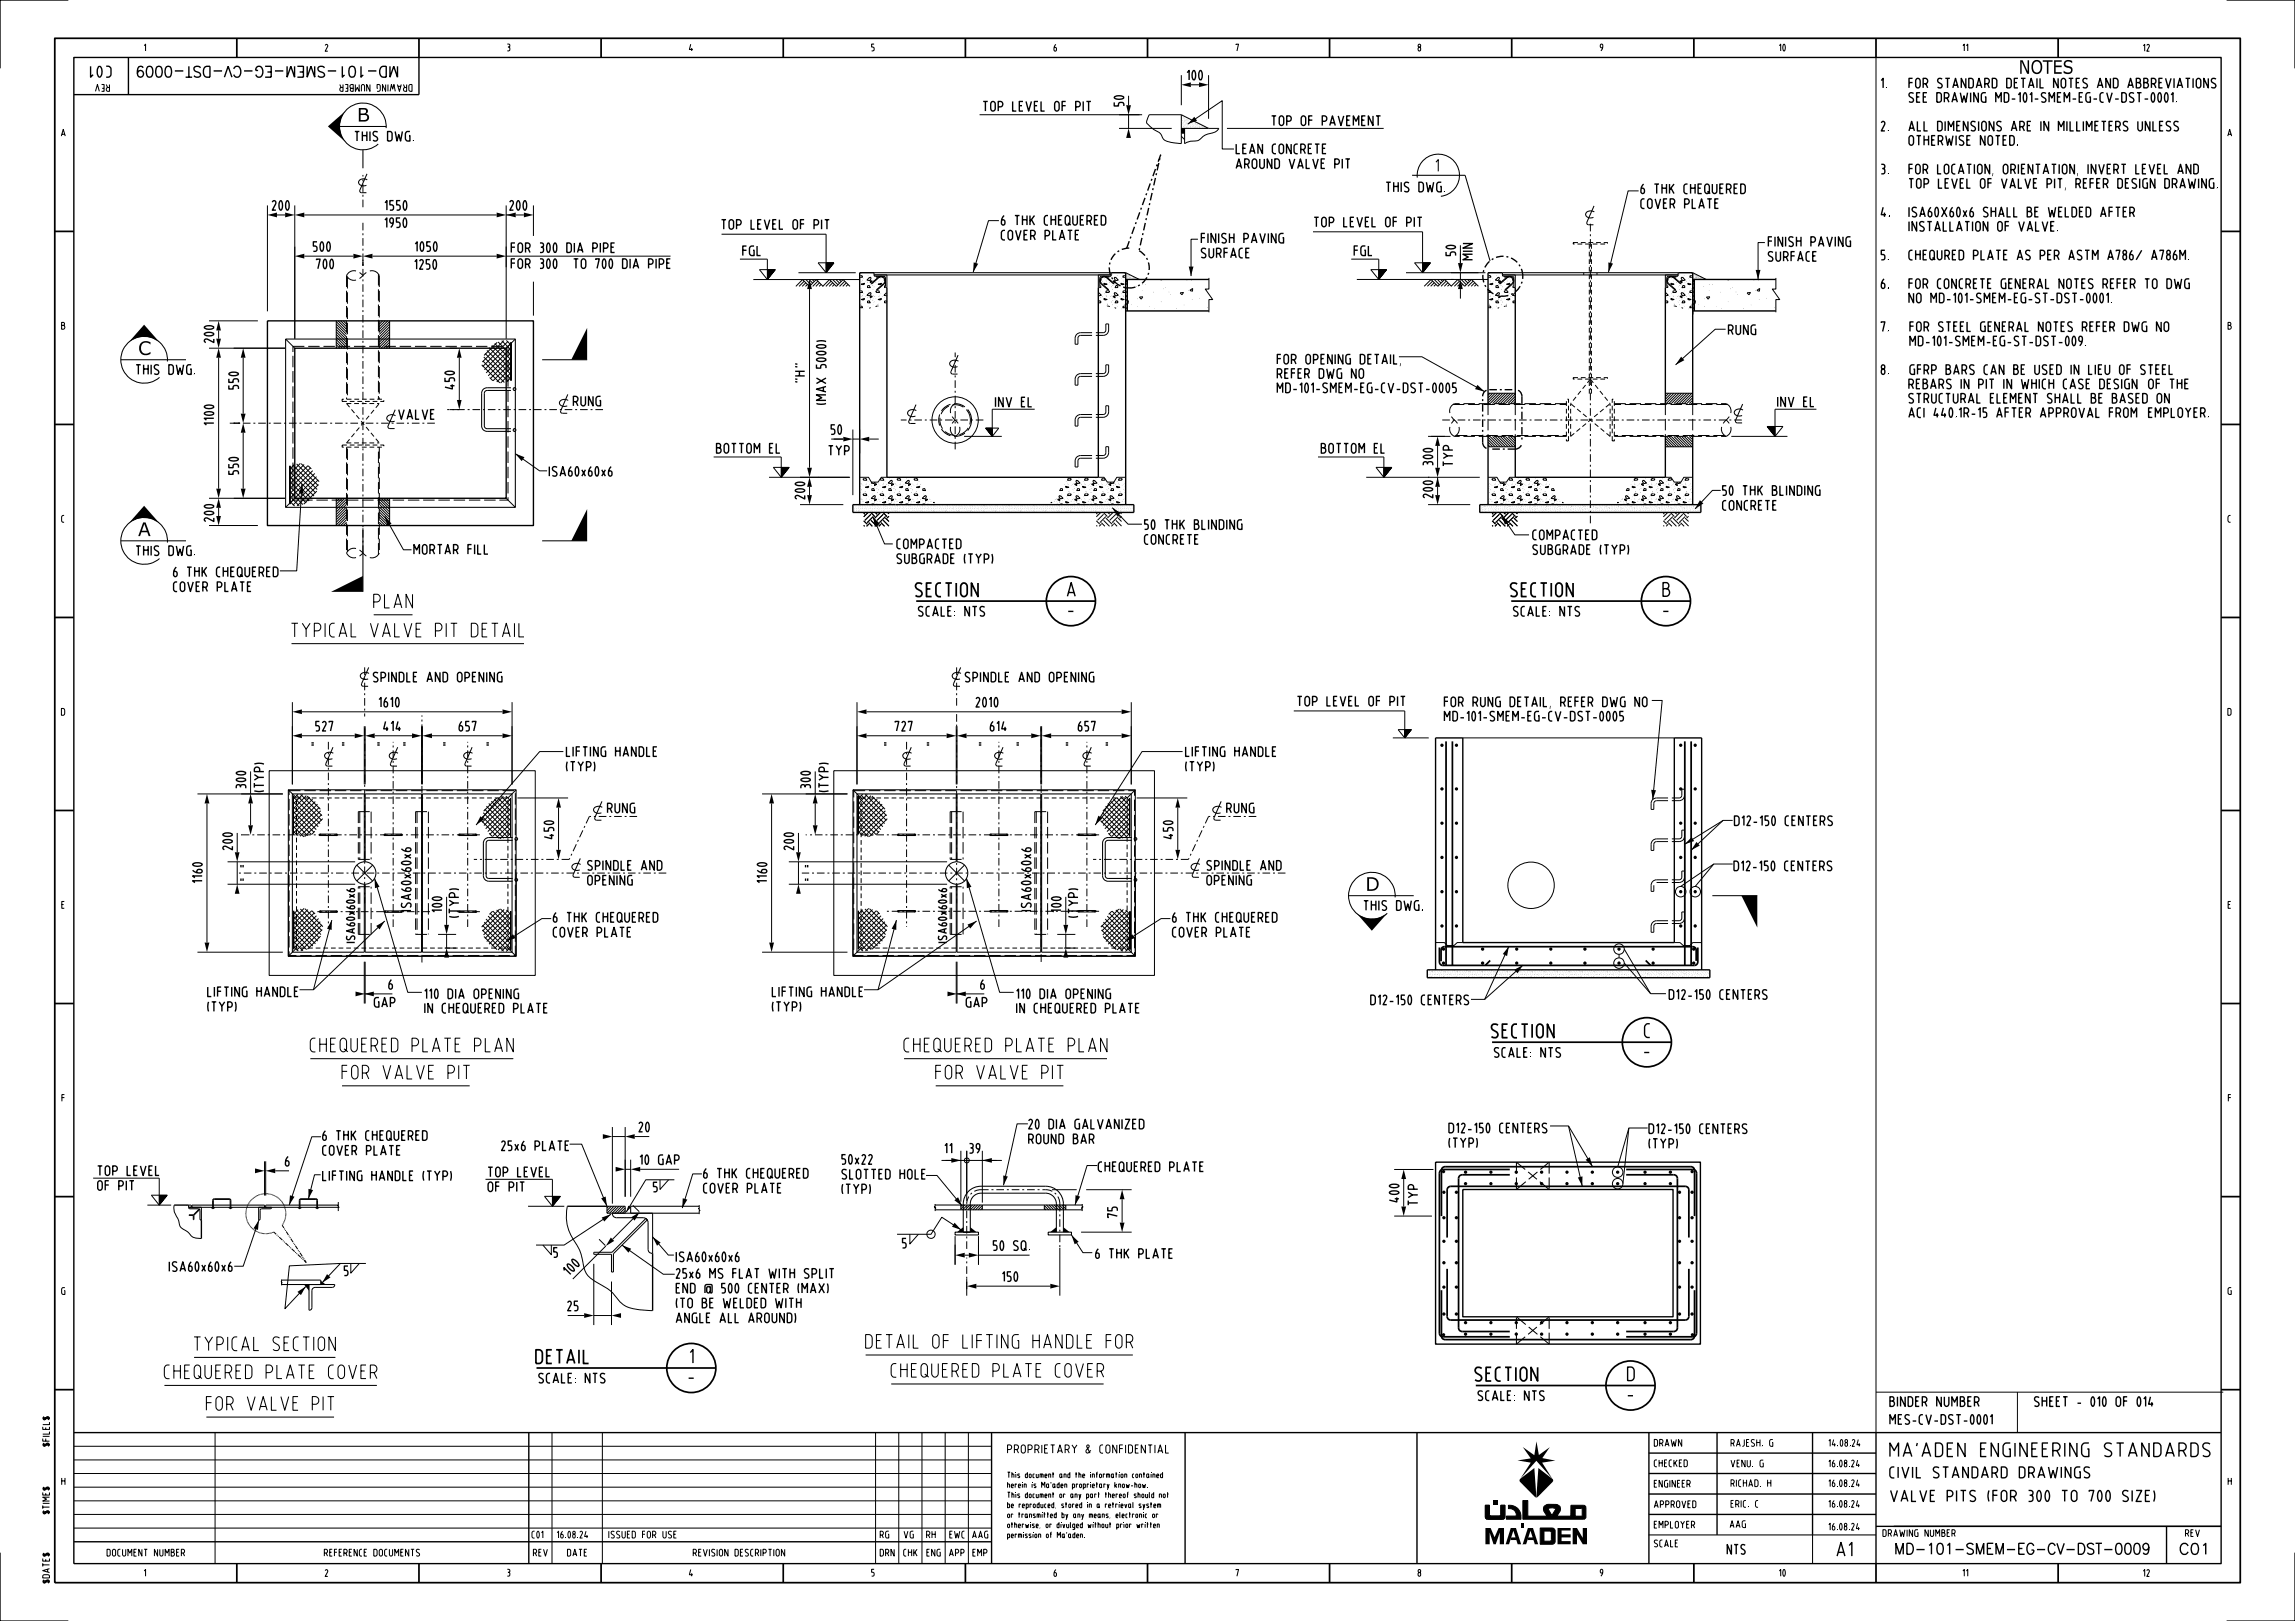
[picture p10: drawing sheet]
<svg xmlns="http://www.w3.org/2000/svg" width="841mm" height="594mm" viewBox="0 0 841 594" stroke-linecap="round" stroke-linejoin="round" font-family="sans-serif">
<defs><g id="words">
<g font-size="5">
<text x="739.7" y="27.1">NOTES</text>
<text x="130.8" y="44.6">B</text>
<text x="50.6" y="130.1">C</text>
<text x="50.6" y="196.4">A</text>
<text x="335.5" y="218.6">SECTION</text>
<text x="391.1" y="218.5">A</text>
<text x="553.6" y="218.6">SECTION</text>
<text x="609.4" y="218.5">B</text>
<text x="137" y="222.8">PLAN</text>
<text x="391.5" y="225.7">-</text>
<text x="609.5" y="225.7">-</text>
<text x="106.8" y="233.4">TYPICAL VALVE PIT DETAIL</text>
<text x="500.3" y="326.5">D</text>
<text x="546.5" y="380.3">SECTION</text>
<text x="602.7" y="380.1">C</text>
<text x="113.7" y="385.4">CHEQUERED PLATE PLAN</text>
<text x="331.3" y="385.4">CHEQUERED PLATE PLAN</text>
<text x="602.5" y="387.3">-</text>
<text x="125.3" y="395.4">FOR VALVE PIT</text>
<text x="342.9" y="395.4">FOR VALVE PIT</text>
<text x="71.1" y="494.9">TYPICAL SECTION</text>
<text x="317.2" y="494">DETAIL OF LIFTING HANDLE FOR</text>
<text x="196.4" y="499.6">DETAIL</text>
<text x="253" y="499.5">1</text>
<text x="60.3" y="505.2">CHEQUERED PLATE COVER</text>
<text x="252.3" y="506.7">-</text>
<text x="326.6" y="504.7">CHEQUERED PLATE COVER</text>
<text x="540.6" y="506">SECTION</text>
<text x="596.5" y="505.9">D</text>
<text x="596.5" y="513.1">-</text>
<text x="75.6" y="516.8">FOR VALVE PIT</text>
<text x="692.6" y="533.8">MA'ADEN ENGINEERING STANDARDS</text>
<text x="673.2" y="570.2">A1</text>
</g>
<text font-size="4.3" x="526.2" y="62.8">1</text>
<g font-size="4">
<text x="40.6" y="24.3" transform="rotate(-180 40.6 24.3)">C01</text>
<text x="146.3" y="24.3" transform="rotate(-180 146.3 24.3)">MD-101-SMEM-EG-CV-DST-0009</text>
<text x="692.6" y="541.5">CIVIL STANDARD DRAWINGS</text>
<text x="692.8" y="550.2">VALVE PITS (FOR 300 TO 700 SIZE)</text>
<text x="694.1" y="569.5">MD-101-SMEM-EG-CV-DST-0009</text>
<text x="798.4" y="569.6">C01</text>
</g>
<g font-size="3.5">
<text x="435.1" y="29.3">100</text>
<text x="689.4" y="32.2">1.</text>
<text x="699.5" y="32.2">FOR STANDARD DETAIL NOTES AND ABBREVIATIONS</text>
<text x="360.3" y="40.7">TOP LEVEL OF PIT</text>
<text x="411.8" y="38.8" transform="rotate(-90 411.8 38.8)">50</text>
<text x="699.5" y="37.5">SEE DRAWING MD-101-SMEM-EG-CV-DST-0001.</text>
<text x="466" y="46">TOP OF PAVEMENT</text>
<text x="689.4" y="48">2.</text>
<text x="699.5" y="48">ALL DIMENSIONS ARE IN MILLIMETERS UNLESS</text>
<text x="130" y="51.7">THIS DWG.</text>
<text x="699.5" y="53.2">OTHERWISE NOTED.</text>
<text x="453" y="56.3">LEAN CONCRETE</text>
<text x="453" y="61.7">AROUND VALVE PIT</text>
<text x="689.4" y="63.7">3.</text>
<text x="699.5" y="63.7">FOR LOCATION, ORIENTATION, INVERT LEVEL AND</text>
<text x="507.9" y="70.3">THIS DWG.</text>
<text x="601.3" y="70.9">6 THK CHEQUERED</text>
<text x="699.5" y="69">TOP LEVEL OF VALVE PIT, REFER DESIGN DRAWING.</text>
<text x="99.8" y="77">200</text>
<text x="141.1" y="77">1550</text>
<text x="186.8" y="77">200</text>
<text x="601.3" y="76.4">COVER PLATE</text>
<text x="141.1" y="83.4">1950</text>
<text x="264.4" y="84">TOP LEVEL OF PIT</text>
<text x="366.9" y="82.5">6 THK CHEQUERED</text>
<text x="481.6" y="83.1">TOP LEVEL OF PIT</text>
<text x="689.4" y="79.5">4.</text>
<text x="699.5" y="79.5">ISA60X60x6 SHALL BE WELDED AFTER</text>
<text x="367" y="87.9">COVER PLATE</text>
<text x="440.2" y="89">FINISH PAVING</text>
<text x="699.5" y="84.7">INSTALLATION OF VALVE.</text>
<text x="114.8" y="92.1">500</text>
<text x="152.2" y="92.1">1050</text>
<text x="187.4" y="92.5">FOR 300 DIA PIPE</text>
<text x="272.2" y="93.7">FGL</text>
<text x="440.2" y="94.5">SURFACE</text>
<text x="496.3" y="93.6">FGL</text>
<text x="533.4" y="93.6" transform="rotate(-90 533.4 93.6)">50</text>
<text x="539.6" y="95.2" transform="rotate(-90 539.6 95.2)">MIN</text>
<text x="648" y="95.7">SURFACE</text>
<text x="648" y="90.3">FINISH PAVING</text>
<text x="689.4" y="95.2">5.</text>
<text x="699.5" y="95.2">CHEQURED PLATE AS PER ASTM A786/ A786M.</text>
<text x="116" y="98.5">700</text>
<text x="152" y="98.6">1250</text>
<text x="187.4" y="98.4">FOR 300</text>
<text x="209" y="98.4">TO 700 DIA PIPE</text>
<text x="689.4" y="105.7">6.</text>
<text x="699.5" y="105.7">FOR CONCRETE GENERAL NOTES REFER TO DWG</text>
<text x="699.5" y="111">NO MD-101-SMEM-EG-ST-DST-0001.</text>
<text x="78.4" y="125.5" transform="rotate(-90 78.4 125.5)">200</text>
<text x="633.4" y="122.6">RUNG</text>
<text x="689.4" y="121.5">7.</text>
<text x="699.9" y="121.5">FOR STEEL GENERAL NOTES REFER DWG NO</text>
<text x="699.9" y="126.7">MD-101-SMEM-EG-ST-DST-009.</text>
<text x="49.9" y="137.2">THIS DWG.</text>
<text x="468.1" y="133.4">FOR OPENING DETAIL,</text>
<text x="689.4" y="137.2">8.</text>
<text x="699.9" y="137.2">GFRP BARS CAN BE USED IN LIEU OF STEEL</text>
<text x="87.4" y="142.6" transform="rotate(-90 87.4 142.6)">550</text>
<text x="166.5" y="142.5" transform="rotate(-90 166.5 142.5)">450</text>
<text x="294.9" y="140.5" transform="rotate(-90 294.9 140.5)">&quot;H&quot;</text>
<text x="468.1" y="143.9">MD-101-SMEM-EG-CV-DST-0005</text>
<text x="468.1" y="138.6">REFER DWG NO</text>
<text x="694.3" y="142.5">REBARS IN PIT IN WHICH CASE DESIGN OF THE</text>
<text x="210.1" y="148.7">RUNG</text>
<text x="302.7" y="148.2" transform="rotate(-90 302.7 148.2)">(MAX 5000)</text>
<text x="364.8" y="149.1">INV EL</text>
<text x="651.4" y="149">INV EL</text>
<text x="694.2" y="147.7">STRUCTURAL ELEMENT SHALL BE BASED ON</text>
<text x="78.4" y="155.7" transform="rotate(-90 78.4 155.7)">1100</text>
<text x="146.1" y="153.6">VALVE</text>
<text x="694.4" y="152.9">ACI 440.1R-15 AFTER APPROVAL FROM</text>
<text x="787.4" y="152.9">EMPLOYER.</text>
<text x="304.6" y="159.2">50</text>
<text x="262.6" y="166">BOTTOM EL</text>
<text x="303.6" y="166.8">TYP</text>
<text x="484.2" y="166">BOTTOM EL</text>
<text x="87.4" y="173.8" transform="rotate(-90 87.4 173.8)">550</text>
<text x="525" y="170.5" transform="rotate(-90 525 170.5)">300</text>
<text x="532.4" y="170.8" transform="rotate(-90 532.4 170.8)">TYP</text>
<text x="201.3" y="174.5">ISA60x60x6</text>
<text x="294.9" y="182.8" transform="rotate(-90 294.9 182.8)">200</text>
<text x="525" y="182.4" transform="rotate(-90 525 182.4)">200</text>
<text x="631.3" y="181.5">50 THK BLINDING</text>
<text x="78.4" y="191.1" transform="rotate(-90 78.4 191.1)">200</text>
<text x="631.3" y="186.9">CONCRETE</text>
<text x="419.5" y="194">50 THK BLINDING</text>
<text x="561.7" y="197.7">COMPACTED</text>
<text x="49.9" y="203.6">THIS DWG.</text>
<text x="151.7" y="203.1">MORTAR FILL</text>
<text x="328.7" y="201">COMPACTED</text>
<text x="419.5" y="199.4">CONCRETE</text>
<text x="561.7" y="203.2">SUBGRADE (TYP)</text>
<text x="328.7" y="206.5">SUBGRADE (TYP)</text>
<text x="63.6" y="211.3">6 THK CHEQUERED</text>
<text x="63.6" y="216.7">COVER PLATE</text>
<text x="336.6" y="225.8">SCALE: NTS</text>
<text x="554.6" y="225.8">SCALE: NTS</text>
<text x="136.8" y="249.9">SPINDLE AND OPENING</text>
<text x="353.7" y="249.9">SPINDLE AND OPENING</text>
<text x="138.9" y="259.1">1610</text>
<text x="357.7" y="259.1">2010</text>
<text x="475.4" y="258.7">TOP LEVEL OF PIT</text>
<text x="529.3" y="258.9">FOR RUNG DETAIL, REFER DWG NO</text>
<text x="115.7" y="267.9">527</text>
<text x="140.6" y="267.9">414</text>
<text x="168.2" y="267.9">657</text>
<text x="328" y="267.9">727</text>
<text x="362.9" y="267.9">614</text>
<text x="395.1" y="267.9">657</text>
<text x="529.3" y="264.2">MD-101-SMEM-EG-CV-DST-0005</text>
<text x="207.6" y="277.2">LIFTING HANDLE</text>
<text x="434.5" y="277.2">LIFTING HANDLE</text>
<text x="207.6" y="282.6">(TYP)</text>
<text x="434.5" y="282.6">(TYP)</text>
<text x="90.1" y="288.8" transform="rotate(-90 90.1 288.8)">300</text>
<text x="96.7" y="290.1" transform="rotate(-90 96.7 290.1)">(TYP)</text>
<text x="297" y="288.8" transform="rotate(-90 297 288.8)">300</text>
<text x="303.6" y="290.1" transform="rotate(-90 303.6 290.1)">(TYP)</text>
<text x="222.6" y="297.8">RUNG</text>
<text x="449.5" y="297.8">RUNG</text>
<text x="635.6" y="302.5">D12-150 CENTERS</text>
<text x="85.2" y="311.4" transform="rotate(-90 85.2 311.4)">200</text>
<text x="202.9" y="307.3" transform="rotate(-90 202.9 307.3)">450</text>
<text x="290.8" y="311.4" transform="rotate(-90 290.8 311.4)">200</text>
<text x="429.8" y="307.3" transform="rotate(-90 429.8 307.3)">450</text>
<text x="74.1" y="323.4" transform="rotate(-90 74.1 323.4)">1160</text>
<text x="215.4" y="318.9">SPINDLE AND</text>
<text x="281" y="323.4" transform="rotate(-90 281 323.4)">1160</text>
<text x="442.3" y="318.9">SPINDLE AND</text>
<text x="635.4" y="319.1">D12-150 CENTERS</text>
<text x="215.4" y="324.3">OPENING</text>
<text x="442.3" y="324.3">OPENING</text>
<text x="150.6" y="333.7" transform="rotate(-90 150.6 333.7)">ISA60x60x6</text>
<text x="161.9" y="334.2" transform="rotate(-90 161.9 334.2)">100</text>
<text x="377.8" y="333.7" transform="rotate(-90 377.8 333.7)">ISA60x60x6</text>
<text x="388.8" y="334.2" transform="rotate(-90 388.8 334.2)">100</text>
<text x="499.8" y="333.6">THIS DWG.</text>
<text x="168.1" y="336.1" transform="rotate(-90 168.1 336.1)">(TYP)</text>
<text x="202.8" y="337.9">6 THK CHEQUERED</text>
<text x="395.1" y="336.1" transform="rotate(-90 395.1 336.1)">(TYP)</text>
<text x="429.7" y="337.9">6 THK CHEQUERED</text>
<text x="202.8" y="343.3">COVER PLATE</text>
<text x="429.7" y="343.3">COVER PLATE</text>
<text x="76.1" y="365.2">LIFTING HANDLE</text>
<text x="142.5" y="362.5">6</text>
<text x="155.7" y="365.9">110 DIA OPENING</text>
<text x="283" y="365.2">LIFTING HANDLE</text>
<text x="359.4" y="362.5">6</text>
<text x="372.6" y="365.9">110 DIA OPENING</text>
<text x="76.1" y="370.6">(TYP)</text>
<text x="137.2" y="369">GAP</text>
<text x="155.7" y="371.2">IN CHEQUERED PLATE</text>
<text x="283" y="370.6">(TYP)</text>
<text x="354.1" y="369">GAP</text>
<text x="372.6" y="371.2">IN CHEQUERED PLATE</text>
<text x="502.3" y="368.2">D12-150 CENTERS</text>
<text x="611.7" y="366.2">D12-150 CENTERS</text>
<text x="547.6" y="387.4">SCALE: NTS</text>
<text x="377" y="413.7">20 DIA GALVANIZED</text>
<text x="118.3" y="417.9">6 THK CHEQUERED</text>
<text x="234.2" y="414.7">20</text>
<text x="377" y="419.1">ROUND BAR</text>
<text x="531" y="415.1">D12-150 CENTERS</text>
<text x="604.3" y="415.4">D12-150 CENTERS</text>
<text x="118.3" y="423.3">COVER PLATE</text>
<text x="183.8" y="421.6">25x6 PLATE</text>
<text x="346.3" y="422.6">11</text>
<text x="355.3" y="422.6">39</text>
<text x="531" y="420.5">(TYP)</text>
<text x="604.3" y="420.8">(TYP)</text>
<text x="35.8" y="430.7">TOP LEVEL</text>
<text x="104.6" y="427.3">6</text>
<text x="178.9" y="431.2">TOP LEVEL</text>
<text x="234.6" y="426.7">10 GAP</text>
<text x="257.8" y="431.7">6 THK CHEQUERED</text>
<text x="308.5" y="426.6">50x22</text>
<text x="402.5" y="429.3">CHEQUERED PLATE</text>
<text x="35.8" y="436.2">OF PIT</text>
<text x="118.3" y="432.6">LIFTING HANDLE (TYP)</text>
<text x="178.9" y="436.6">OF PIT</text>
<text x="239.5" y="436.7">5</text>
<text x="257.9" y="437.1">COVER PLATE</text>
<text x="308.5" y="437.5">(TYP)</text>
<text x="308.5" y="432">SLOTTED HOLE</text>
<text x="512.6" y="440.4" transform="rotate(-90 512.6 440.4)">400</text>
<text x="519.5" y="441.6" transform="rotate(-90 519.5 441.6)">TYP</text>
<text x="409.4" y="446.1" transform="rotate(-90 409.4 446.1)">75</text>
<text x="202.9" y="460.7">5</text>
<text x="330.7" y="457.3">5</text>
<text x="364" y="458.2">50 SQ.</text>
<text x="401.5" y="461.1">6 THK PLATE</text>
<text x="62" y="465.9">ISA60x60x6</text>
<text x="126.2" y="467.4">5</text>
<text x="208.7" y="467.4" transform="rotate(-45 208.7 467.4)">10</text>
<text x="211.6" y="464.5" transform="rotate(-45 211.6 464.5)">0</text>
<text x="247.8" y="462.3">ISA60x60x6</text>
<text x="247.8" y="473.8">END @ 500 CENTER (MAX)</text>
<text x="247.8" y="468.4">25x6 MS FLAT WITH SPLIT</text>
<text x="367.4" y="469.5">150</text>
<text x="247.8" y="479.2">(TO BE WELDED WITH</text>
<text x="208" y="480.3">25</text>
<text x="247.8" y="484.7">ANGLE ALL AROUND)</text>
<text x="197.5" y="506.8">SCALE: NTS</text>
<text x="541.6" y="513.2">SCALE: NTS</text>
<text x="692.6" y="515.3">BINDER NUMBER</text>
<text x="745.5" y="515.3">SHEET - 010 OF 014</text>
<text x="692.6" y="521.9">MES-CV-DST-0001</text>
<text x="633" y="569.5">NTS</text>
</g>
<g font-size="3">
<text x="130" y="345.4" transform="rotate(-90 130 345.4)">ISA60x60x6</text>
<text x="346.9" y="345.4" transform="rotate(-90 346.9 345.4)">ISA60x60x6</text>
<text x="369.2" y="532.5">PROPRIETARY &amp; CONFIDENTIAL</text>
</g>
<g font-size="2.5">
<text x="52.8" y="18.7">1</text>
<text x="119.2" y="18.8">2</text>
<text x="185.9" y="18.6">3</text>
<text x="252.6" y="18.7">4</text>
<text x="319.4" y="18.6">5</text>
<text x="386.2" y="18.8">6</text>
<text x="452.9" y="18.7">7</text>
<text x="519.7" y="18.7">8</text>
<text x="586.4" y="18.6">9</text>
<text x="652" y="18.7">10</text>
<text x="719.3" y="18.7">11</text>
<text x="785.4" y="18.8">12</text>
<text x="40.1" y="31" transform="rotate(-180 40.1 31)">REV</text>
<text x="151" y="31" transform="rotate(-180 151 31)">DRAWING NUMBER</text>
<text x="22.5" y="49.9">A</text>
<text x="816.4" y="49.9">A</text>
<text x="22.6" y="120.6">B</text>
<text x="816.5" y="120.6">B</text>
<text x="22.6" y="191.4">C</text>
<text x="816.5" y="191.4">C</text>
<text x="22.5" y="262.1">D</text>
<text x="816.4" y="262.1">D</text>
<text x="22.6" y="332.8">E</text>
<text x="816.5" y="332.8">E</text>
<text x="22.7" y="403.6">F</text>
<text x="816.6" y="403.6">F</text>
<text x="22.6" y="474.3">G</text>
<text x="816.5" y="474.3">G</text>
<text x="18.1" y="530" transform="rotate(-90 18.1 530)">$FILEL$</text>
<text x="606.2" y="530">DRAWN</text>
<text x="634.3" y="530">RAJESH. G</text>
<text x="670.2" y="530">14.08.24</text>
<text x="606.2" y="537.5">CHECKED</text>
<text x="634.3" y="537.5">VENU. G</text>
<text x="670.2" y="537.5">16.08.24</text>
<text x="22.6" y="544.1">H</text>
<text x="606.2" y="545">ENGINEER</text>
<text x="634.3" y="544.8">RICHAD. H</text>
<text x="670.2" y="544.8">16.08.24</text>
<text x="816.5" y="544.1">H</text>
<text x="18.1" y="554.8" transform="rotate(-90 18.1 554.8)">$TIME$</text>
<text x="606.2" y="552.5">APPROVED</text>
<text x="634.3" y="552.3">ERIC. C</text>
<text x="670.2" y="552.3">16.08.24</text>
<text x="195" y="563.6">C01</text>
<text x="204.2" y="563.6">16.08.24</text>
<text x="223.1" y="563.6">ISSUED FOR USE</text>
<text x="322.5" y="563.6">RG</text>
<text x="331.3" y="563.6">VG</text>
<text x="339.6" y="563.6">RH</text>
<text x="348.1" y="563.6">EWC</text>
<text x="356.4" y="563.6">AAG</text>
<text x="606.2" y="560">EMPLOYER</text>
<text x="634" y="559.8">AAG</text>
<text x="670.2" y="560.7">16.08.24</text>
<text x="690" y="563">DRAWING NUMBER</text>
<text x="800.9" y="563">REV</text>
<text x="606.2" y="566.8">SCALE</text>
<text x="39.2" y="570.2">DOCUMENT NUMBER</text>
<text x="118.8" y="570.2">REFERENCE DOCUMENTS</text>
<text x="195.5" y="570.2">REV</text>
<text x="208" y="570.2">DATE</text>
<text x="254" y="570.2">REVISION DESCRIPTION</text>
<text x="322.5" y="570.2">DRN</text>
<text x="331.2" y="570.2">CHK</text>
<text x="339.7" y="570.2">ENG</text>
<text x="347.9" y="570.2">APP</text>
<text x="356.5" y="570.2">EMP</text>
<text x="18.1" y="580.1" transform="rotate(-90 18.1 580.1)">$DATE$</text>
<text x="52.8" y="577.6">1</text>
<text x="119.2" y="577.7">2</text>
<text x="185.9" y="577.6">3</text>
<text x="252.6" y="577.6">4</text>
<text x="319.4" y="577.6">5</text>
<text x="386.2" y="577.7">6</text>
<text x="452.9" y="577.6">7</text>
<text x="519.7" y="577.6">8</text>
<text x="586.4" y="577.6">9</text>
<text x="652" y="577.6">10</text>
<text x="719.3" y="577.6">11</text>
<text x="785.4" y="577.7">12</text>
</g>
<g font-size="2.3">
<text x="115" y="271.9" transform="rotate(-180 115 271.9)">=</text>
<text x="126.2" y="271.9" transform="rotate(-180 126.2 271.9)">=</text>
<text x="139.1" y="271.9" transform="rotate(-180 139.1 271.9)">=</text>
<text x="148.6" y="271.9" transform="rotate(-180 148.6 271.9)">=</text>
<text x="163.3" y="271.9" transform="rotate(-180 163.3 271.9)">=</text>
<text x="179.2" y="271.9" transform="rotate(-180 179.2 271.9)">=</text>
<text x="324.8" y="271.9" transform="rotate(-180 324.8 271.9)">=</text>
<text x="340.5" y="271.9" transform="rotate(-180 340.5 271.9)">=</text>
<text x="359.6" y="271.9" transform="rotate(-180 359.6 271.9)">=</text>
<text x="373.4" y="271.9" transform="rotate(-180 373.4 271.9)">=</text>
<text x="391.4" y="271.9" transform="rotate(-180 391.4 271.9)">=</text>
<text x="406.1" y="271.9" transform="rotate(-180 406.1 271.9)">=</text>
<text x="89.5" y="317.9" transform="rotate(-90 89.5 317.9)">=</text>
<text x="296.4" y="317.9" transform="rotate(-90 296.4 317.9)">=</text>
<text x="89.5" y="322.8" transform="rotate(-90 89.5 322.8)">=</text>
<text x="296.4" y="322.8" transform="rotate(-90 296.4 322.8)">=</text>
</g>
<g font-size="2">
<text x="369.2" y="545.1">herein is Ma'aden proprietary know-how.</text>
<text x="369.2" y="541.5">This document and the information contained</text>
<text x="369.2" y="548.8">This document or any part thereof should not</text>
<text x="369.2" y="556.1">or transmitted by any means, electronic or</text>
<text x="369.2" y="552.5">be reproduced, stored in a retrieval system</text>
<text x="369.2" y="563.5">permission of Ma'aden.</text>
<text x="369.2" y="559.8">otherwise, or divulged without prior written</text>
</g>
</g></defs>
<g fill="none" stroke="#000" stroke-width=".38">
<path d="M124.5 46.3h17M133 54.9v6.8M141.5 46.9a8.5 8.5 0 0 0-10.2-8.9 8.5 8.5 0 0 0-6 12.1 8.5 8.5 0 0 0 13.3 2.7M432.9 42l10 5.1h-10zM134.5 63.7l-2.7 6.2 .5 .7h2M134.6 65.9a1.86 1.86 0 0 0-2-.4 1.86 1.86 0 0 0-1.1 1.7 2.19 2.19 0 0 0 2.8 .7M517.5 64.2h19.4l9.1 31.4M519.4 65.1a7.7 7.7 0 0 1 6.8-8.6 7.7 7.7 0 0 1 8.6 6.8 7.7 7.7 0 0 1-6.8 8.6M584.1 75.5l-2.6 6.1 .4 .7 2 .1M584.2 77.7a1.86 1.86 0 0 0-1.9-.4 1.86 1.86 0 0 0-1.2 1.6 2.15 2.15 0 0 0 2.8 .8M580.4 99.9v.8M585.2 99.9v.8"/>
<path d="M123.2 117.6v10M142.8 117.6v10M319.2 103.9l2.6-2.2a1.61 1.61 0 0 1 2.3 .1 1.61 1.61 0 0 1-.2 2.3l-2.6 2.3-.1-.2 2.6-2.3a1.39 1.39 0 0 0 .1-1.9 1.39 1.39 0 0 0-2-.2l-2.5 2.3zM320.3 100.7h86.9M320.3 100.8v-.9h86.9v.9M325 100.7v4.7l-.5-.4v-3.2l-.3-.4-3.4-.1-.5-.5M402.5 100.7v4.7l.5-.4v-3.2l.3-.4 3.4-.1 .5-.5M403.4 101.8a1.67 1.67 0 0 1 2.3-.1l2.6 2.2-.2 .2-2.5-2.3a1.39 1.39 0 0 0-2 .2 1.39 1.39 0 0 0 .1 1.9l2.6 2.3-.1 .2-2.6-2.3a1.62 1.62 0 0 1-.2-2.3zM549.5 103.9l2.6-2.2a1.62 1.62 0 0 1 2.3 .1 1.62 1.62 0 0 1-.2 2.3l-2.6 2.3-.1-.2 2.5-2.3a1.38 1.38 0 0 0 .2-1.9 1.38 1.38 0 0 0-2-.2l-2.5 2.3zM550.6 100.8l.4 .5 3.5 .1 .2 .4v3.2l.5 .4M550.6 100.7h64.4M550.6 100.8v-.9h64.4v.9"/>
<path d="M555.2 105.4h.1M555.3 100.7v4.7M610.3 100.7v4.7l.5-.4v-3.2l.3-.4 3.4-.1 .5-.5M611.2 101.8a1.67 1.67 0 0 1 2.3-.1l2.6 2.2-.2 .2-2.6-2.3a1.39 1.39 0 0 0-1.9 .2 1.39 1.39 0 0 0 .1 1.9l2.6 2.3-.2 .2-2.5-2.3a1.62 1.62 0 0 1-.2-2.3zM44.3 131.8h23.9M61.3 132.5a8.6 8.6 0 0 0-10.1-9.1 8.6 8.6 0 0 0-6.1 12.2 8.6 8.6 0 0 0 13.4 2.7M104.7 124.2h84.1v61.7h-84.1zM198.7 131.8h16.5M351.1 130.1l-2.7 6.2 .5 .7 2 .1M351.2 132.4a1.87 1.87 0 0 0-1.9-.4 1.87 1.87 0 0 0-1.2 1.6 2.14 2.14 0 0 0 2.8 .7M144.8 150.1l-2.7 6.2 .5 .7h2M144.9 152.4a1.86 1.86 0 0 0-1.9-.4 1.86 1.86 0 0 0-1.2 1.6 2.23 2.23 0 0 0 2.8 .7"/>
<path d="M185.5 143.1h-7a1.02 1.02 0 0 0-1 1v12a1.02 1.02 0 0 0 1 1h7M185.5 142.1h-7a1.99 1.99 0 0 0-2 2v12a1.99 1.99 0 0 0 2 2h7M208.1 144.5l-2.7 6.2 .5 .7h2M208.2 146.7a1.87 1.87 0 0 0-2-.3 1.87 1.87 0 0 0-1.1 1.6 2.16 2.16 0 0 0 2.8 .7M335.7 148.3l-2.7 6.1 .5 .8h2M335.8 150.5a1.85 1.85 0 0 0-2-.4 1.85 1.85 0 0 0-1.2 1.6 2.13 2.13 0 0 0 2.9 .8M545.3 144.1h10M610.3 144.1h10M638.6 148.1l-2.7 6.1 .5 .7 2 .1M638.7 150.3a1.86 1.86 0 0 0-1.9-.4 1.86 1.86 0 0 0-1.2 1.6 2.22 2.22 0 0 0 2.8 .8M545.3 163.7h10M610.3 163.7h10"/>
<path d="M44.3 198.2h23.9M61.3 198.8a8.6 8.6 0 0 0-10.2-9 8.6 8.6 0 0 0-6 12.2 8.6 8.6 0 0 0 13.4 2.7M123.2 182.6v10M133 193.6v23.3M142.8 182.6v10M198.7 198.2h16.5M106.8 235.9h85.2M136.9 225.3h14.3M132.5 250.5v.5l.4 .5h2M135.1 244.6l-2.6 5.9M135.2 246.8a1.86 1.86 0 0 0-1.9-.4 1.86 1.86 0 0 0-1.2 1.6 2.23 2.23 0 0 0 2.8 .8M349.4 250.5l.1 .7 .3 .3h2"/>
<path d="M352 244.6l-2.6 5.9M352.1 246.8a1.87 1.87 0 0 0-1.9-.4 1.87 1.87 0 0 0-1.2 1.6 2.2 2.2 0 0 0 2.8 .8M122 273.8l-2.6 6.2 .4 .7h2M122.1 276a1.85 1.85 0 0 0-1.9-.4 1.85 1.85 0 0 0-1.2 1.7 2.17 2.17 0 0 0 2.8 .7M145.7 273.8l-2.6 6.2 .4 .7h2M145.8 276a1.87 1.87 0 0 0-1.9-.3 1.87 1.87 0 0 0-1.2 1.6 2.15 2.15 0 0 0 2.8 .7M173 273.8l-2.7 6.2 .5 .7h2M173.1 276a1.88 1.88 0 0 0-1.9-.3 1.88 1.88 0 0 0-1.2 1.6 2.18 2.18 0 0 0 2.8 .7M333.9 273.8l-2.6 6.2 .4 .7h2M334 276a1.87 1.87 0 0 0-1.9-.3 1.87 1.87 0 0 0-1.2 1.6 2.16 2.16 0 0 0 2.8 .7M367.6 273.8l-2.7 6.2 .5 .7h1.9M367.7 276a1.86 1.86 0 0 0-2-.3 1.86 1.86 0 0 0-1.2 1.6 2.17 2.17 0 0 0 2.8 .7"/>
<path d="M399.9 273.8l-2.6 6.2 .4 .7h2M400 276a1.86 1.86 0 0 0-1.9-.3 1.86 1.86 0 0 0-1.2 1.6 2.18 2.18 0 0 0 2.8 .7M105.7 289.4h83.4v61h-83.4zM107.1 290.9h26.4v24.9a4.1 4.1 0 0 0-4 4.1 4.1 4.1 0 0 0 4 4.1v24.9h-26.4zM133.8 290.9h20.7v58h-20.7v-24.9a4.1 4.1 0 0 0 4-4.1 4.1 4.1 0 0 0-4-4.1zM154.8 290.9h32.8v58h-32.8zM220.6 293.6l-2.7 6.2 .5 .7 2 .1M220.7 295.9a1.86 1.86 0 0 0-2-.4 1.86 1.86 0 0 0-1.1 1.6 2.21 2.21 0 0 0 2.8 .7M312.6 289.4h103.4v61h-103.4zM314 290.9h36.4v24.9a4.1 4.1 0 0 0-3.9 4.1 4.1 4.1 0 0 0 3.9 4.1v24.9h-36.4zM350.7 290.9h30.7v58h-30.7v-24.9a4.1 4.1 0 0 0 3.9-4.1 4.1 4.1 0 0 0-3.9-4.1zM381.7 290.9h32.8v58h-32.8z"/>
<path d="M447.5 293.6l-2.7 6.2 .5 .7 2 .1M447.6 295.9a1.85 1.85 0 0 0-1.9-.4 1.85 1.85 0 0 0-1.2 1.6 2.21 2.21 0 0 0 2.8 .7M117.3 306.2h6.1M117.3 305.6h6.1M130.7 317l5.8 5.8M136.6 317l-5.9 5.8M141 306.2h6.1M141 305.6h6.1M168.3 306.2h6.1M168.3 305.6h6.1M186.1 307.9h-7a.96 .96 0 0 0-.9 1v12a.96 .96 0 0 0 .9 1h7M186.1 306.9h-7a2.05 2.05 0 0 0-2 2v12a2.05 2.05 0 0 0 2 2h7"/>
<path d="M212.7 314.6l-2.7 5.9M212.8 316.8a1.86 1.86 0 0 0-2-.4 1.86 1.86 0 0 0-1.2 1.6 2.21 2.21 0 0 0 2.8 .8M329.1 306.2h6.2M329.1 305.6h6.2M347.6 317l5.8 5.8M353.4 317l-5.7 5.8M363 306.2h6.1M363 305.6h6.1M395.2 306.2h6.2M395.2 305.6h6.2M413 307.9h-7a.99 .99 0 0 0-1 1v12a.99 .99 0 0 0 1 1h7M413 306.9h-7a2.05 2.05 0 0 0-2 2v12a2.05 2.05 0 0 0 2 2h7"/>
<path d="M439.6 314.6l-2.6 5.9M439.7 316.8a1.85 1.85 0 0 0-2-.4 1.85 1.85 0 0 0-1.2 1.6 2.21 2.21 0 0 0 2.8 .8M105.7 320.1v30.3h83.4v-30.3M117.3 333.8h6.1M117.3 334.3h6.1M141 333.8h6.1M141 334.3h6.1M168.3 333.8h6.1M168.3 334.3h6.1M210 320.5l.1 .7 .3 .2 2 .1M312.6 320.1v30.3h103.4v-30.3M329.1 334.2h6.2"/>
<path d="M329.1 333.7h6.2M363 334.2h6.1M363 333.7h6.1M395.2 334.2h6.2M395.2 333.7h6.2M437 320.5v.7l.4 .2 1.9 .1M494.2 328.2h23.9M511.2 328.8a8.5 8.5 0 0 0-10.1-8.9 8.5 8.5 0 0 0-6 12.1 8.5 8.5 0 0 0 13.3 2.7M627.5 328.2h16.5M113.7 387.9h74.4M125.3 397.9h46.8M331.3 387.9h74.4"/>
<path d="M342.9 397.9h46.8M78.1 439.4l6.1-.1 .4 .6v3h-.3v-3l-.3-.4-5.6 .1-.2 3.3h-.3zM91.9 439.9l-.1 .2M92 439.8l-.1 .1M92.2 439.6l-.2 .2M92.3 439.6h.1M92.4 439.5h-.1M92.7 439.2l-.3 .2M92.9 439l-.2 .1M93.1 438.9l-.1 .1M93.3 438.7l-.2 .1M93.3 438.7h.1"/>
<path d="M93.7 438.5l-.3 .1M93.7 438.4h.1M93.8 438.4h.1M94.1 438.2l-.2 .2M94.7 438l-.6 .2M94.9 437.9h-.2M95 437.8v.1M95.1 437.8h.1M95.4 437.7l-.3 .1M95.5 437.7h-.1M95.5 437.7h.1M95.8 437.6h-.2"/>
<path d="M95.8 437.6h.2M96.4 437.5h-.3M96.9 437.4l-.4 .1M97 437.4h.2M97.3 437.4h.1M97.4 437.4h.3M97.7 437.4h.1M97.8 437.4h.1M97.9 437.4l.2 .1M98.2 437.5h.1M98.4 437.5h.2M98.6 437.5h.1"/>
<path d="M98.7 437.5h.1M98.8 437.6h.3M99.1 437.6h.1M99.3 437.6l.2 .1M99.6 437.8h.1M99.7 437.8l.2 .1M100 437.9h.1M100.2 438h.2M100.4 438.1h.1M100.6 438.1l.2 .1M100.8 438.3h.1M100.9 438.3h.1"/>
<path d="M101 438.4l.4 .2M101.4 438.6l.6 .5M102.1 439.1h.1M102.1 439.2l.2 .1M102.3 439.3l.1 .1M102.4 439.4h.1M102.5 439.4l.2 .3M102.8 439.7v.1M102.8 439.8l.2 .2M109.9 439.4l6.1-.1 .3 .6v3h-.2v-3l-.4-.4-5.6 .1-.2 3.3h-.2zM69.1 442.4h54.9M69.3 445.2h1.6l2.1-2.2 .2 .2-2.2 2.1v1.6h-.2v-1.5h-1.5z"/>
<path d="M70.1 442.4v-.8h-1l.2 1.3h3.4l.5 .3 .1 3.4 .5 .5v-4.7M70.3 442.4v-.8h26.6v.8M77.5 442.4v.3h.4M77.9 442.7h.4M77.9 442.4v.3M78.3 442.4v.3M78.6 442.4v.3h-.3M83.9 442.4v.3h.4M84.3 442.7h.4M84.3 442.4v.3M84.7 442.4v.3M85 442.4v.3h-.3"/>
<path d="M90.1 444.9v.4M90.1 444.5v.3M90.1 444.5h.1M90.1 445.4l.1 .4M90.2 445.8v.1M90.2 446v.3M90.2 445.9v.1M90.3 446.4l.1 .3M90.3 446.3h.1M90.4 446.8h.1M90.4 446.8l.2 .5M90.5 442.3l-.4 2.1"/>
<path d="M90.5 442.3h.1M90.6 442.2h.1M90.6 447.4l.1 .2M90.7 441.9l-.1 .2M90.7 447.6v.1M90.7 441.7v.2M90.8 447.8l.1 .2M90.9 448.1h.1M90.9 448.1l.2 .3M90.9 441.4l-.1 .3M91.1 441.1l-.2 .3M91.1 441h.1"/>
<path d="M91.1 448.4v.1M91.2 448.5l.2 .4M91.2 440.9v.1M91.3 440.7l-.1 .2M91.4 440.6h.1M91.4 448.9v.1M91.4 440.5v.1M91.5 449l.2 .3M91.7 440.2l-.2 .3M91.7 440.2h.1M91.8 449.4l.1 .1M91.9 449.6h.1"/>
<path d="M92 449.6v.1M92 449.7l.3 .3M92.3 450h.1M92.4 450l.1 .2M92.6 450.2l.1 .1M92.7 450.3l.2 .2M92.9 450.5l.1 .1M93 450.6l.3 .2M93.3 450.8l.4 .2M93.7 451.1h.1M93.8 451.1h.1M93.9 451.2l.3 .1"/>
<path d="M94.2 451.3l.3 .1M94.5 451.5h.1M94.6 451.5h.1M94.7 451.5l.2 .1M94.8 447.1h.1M94.8 442.4v4.7M95 451.7h.1M95.1 451.7l.3 .1M95.4 451.8h.1M95.5 451.8h.1M95.6 451.8l1.3 .2M97 452l.2 .1"/>
<path d="M97.3 452.1h.1M97.4 452.1h.2M97.7 452.1h.1M97.8 452h.1M97.9 452h.2M98.2 452h.1M98.6 452h-.2M98.6 452h.1M98.7 451.9h.1M99.1 451.9h-.3M99.1 451.9h.1M99.2 451.8v.1"/>
<path d="M99.5 451.8h-.2M99.5 442.4l-.5 .5h-3.1l-.5 .3-.1 3.4-.4 .5M99.6 451.8h.1M99.6 451.7h.1M99.7 451.7l.6-.2 .9 .8M101.4 452.5l.2 .2M101.9 452.9l.2 .2M102.3 453.3l1.2 1.1M103 440h.1M103 440.1h.1M103.1 440.2l.2 .1M103.3 440.4l.1 .1"/>
<path d="M103.4 440.5l.2 .3M103.5 448.8l-.1 .2 .6 1M103.6 440.8v.1M103.6 440.9l.2 .3M103.7 454.6l.2 .2M103.8 448.4l-.2 .3M103.8 448.3v.1M103.9 441.2h.1M103.9 441.3l.1 .3M104 448l-.2 .3M104 448h.1M104 441.6l.1 .1"/>
<path d="M104.1 441.7l.1 .3M104.1 455l.3 .3M104.2 450.2l.2 .3M104.2 447.6l-.2 .3M104.2 442l.3 .8M104.2 447.4v.2M104.4 447.1h.1M104.4 447.2l-.2 .2M104.4 447h.1M104.5 446.7l-.1 .2M104.5 442.9l.1 .4M104.5 450.7l.2 .3"/>
<path d="M104.6 455.5l1.1 1M104.6 443.3v.1M104.6 443.5l.1 .2M104.7 443.8h.1M104.7 443.9h.1M104.7 444v.2M104.7 444.2l-.2 2.5M104.9 451.3l.8 1.3M105.9 452.8l.1 .3M105.9 456.7l.3 .2M106.2 453.3l.2 .3M106.4 457.2l.2 .2"/>
<path d="M106.5 453.9l.9 1.2M106.9 457.6l1.1 1M107.6 455.4l.1 .3M107.9 456l.2 .2M108.2 458.9l.2 .2M108.2 456.5l.9 1.3M108.7 459.3l.2 .2M109.1 459.7l1.1 1.1M109.3 458l.1 .3M109.3 442.4l.1 .3h.2M109.6 458.5l.1 .3M109.6 442.7h.4"/>
<path d="M109.6 442.4v.3M109.9 459.1l.9 1.3M110 442.4v.3M110.3 442.4v.3h-.3M115.7 442.4l.1 .3h.7M116.5 442.4v.3M116.8 442.4l-.1 .3h-.2M124 441.6h-26.6v.8M217.6 458.9h6.7l12.4-12.4 .5 .5-12.4 12.4v6.7h-.7v-6.5h-6.5zM224.4 444.6a1.52 1.52 0 0 0 1.5 1.6h9.8a1.81 1.81 0 0 1 1.8 1.8v9.8a1.47 1.47 0 0 0 1.6 1.5v-14.7M229.1 444.6v-2.6h-6.7v2.6h33.8M256.2 442h-25.1v2.6"/>
<path d="M342.7 441.6h53.9M342.7 443.3h53.9M350 451.5h8.6v1h-8.6zM352.1 441.6v1.7M360 441.6v1.7M382.7 441.6v1.7M384.1 451.5h8.5v1h-8.5zM387.1 451.5v-10.4a3.9 3.9 0 0 0-3.9-3.9h-23.7a3.9 3.9 0 0 0-3.9 3.9v10.4h-2.6v-10.4a6.4 6.4 0 0 1 6.5-6.4h23.7a6.4 6.4 0 0 1 6.5 6.4v10.4M390.6 441.6v1.7M103.2 470.7l19.5 .1a.94 .94 0 0 1-1 1h-6.2l-.7 .2-.5 .9v6.3l-.3 .7-.8 .2v-9.4M103.2 469.1h14.3v1.6M110.5 461l.2 .2"/>
<path d="M110.9 460.6l.2 .3M110.9 461.4l.2 .2M111.3 461.1l.1 .3M111.6 461.7l.6 1-.8-.9M71.1 497.4h51.8M317.2 496.5h97.9M60.3 507.7h77.8M75.6 519.3h46.8M326.6 507.1h77.8M604.2 562.5h83.3M664.2 562.5v10.5"/>
<circle cx="188.6" cy="142.6" r=".5"/>
<circle cx="188.6" cy="157.6" r=".5"/>
<circle cx="117.2" cy="305.9" r=".27"/>
<circle cx="123.4" cy="305.9" r=".27"/>
<circle cx="141" cy="305.9" r=".27"/>
<circle cx="147.1" cy="305.9" r=".27"/>
<circle cx="168.3" cy="305.9" r=".27"/>
<circle cx="174.5" cy="305.9" r=".27"/>
<circle cx="189.2" cy="307.4" r=".5"/>
<circle cx="329.2" cy="305.9" r=".27"/>
<circle cx="335.3" cy="305.9" r=".27"/>
<circle cx="363" cy="305.9" r=".27"/>
<circle cx="369.1" cy="305.9" r=".27"/>
<circle cx="395.2" cy="305.9" r=".27"/>
<circle cx="401.4" cy="305.9" r=".27"/>
<circle cx="416.1" cy="307.4" r=".5"/>
<circle cx="117.2" cy="334.1" r=".26"/>
<circle cx="123.4" cy="334.1" r=".26"/>
<circle cx="141" cy="334.1" r=".26"/>
<circle cx="147.1" cy="334.1" r=".26"/>
<circle cx="174.5" cy="334.1" r=".26"/>
<circle cx="189.2" cy="322.4" r=".5"/>
<circle cx="329.2" cy="333.9" r=".26"/>
<circle cx="335.3" cy="333.9" r=".26"/>
<circle cx="363" cy="333.9" r=".26"/>
<circle cx="369.1" cy="333.9" r=".26"/>
<circle cx="401.4" cy="333.9" r=".26"/>
<circle cx="416.1" cy="322.4" r=".5"/>
</g>
<path d="M185.5 158.1h3.1M185.5 157.1h3.1M185.5 143.1h3.1M185.5 142.1h3.1M186.1 307.9h3.1M186.1 306.9h3.1M413 307.9h3.1M413 306.9h3.1M186.1 322.9h3.1M186.1 321.9h3.1M413 322.9h3.1M413 321.9h3.1" fill="none" stroke="#000" stroke-width=".38" stroke-dasharray="1.7 1.1" stroke-linecap="butt"/>
<g fill="none" stroke="#000" stroke-width=".37">
<path d="M25 .1h-24.9v24.9M815.9 .1h25.1v24.9M413.6 35.1v3.5M432.9 27.5v11.1M436.4 31.1h3M442.9 27.5v16M687.5 21.1v503.9M359 42h59.5M410.1 47.1h19.3M413.6 42v5.1M432.9 44h.1M432.9 42h-11.8l-.5 1.2a1.74 1.74 0 0 0 .6 2.8l1.5 1.4a5.1 5.1 0 0 1 3.6 3.5 10.8 10.8 0 0 0 6.4 1.7l.2-5.5"/>
<path d="M432.9 49.9l1.2 1.2M432.9 45.6h.1M432.9 42.4h.1M433 44.6h.1M433 46.7h.1M433 46.2v.1M433 43.6h.1M433 43.1h.1M433 45h.1M433.2 45.8h.1M433.2 42.7h.1M433.2 45.3h.1"/>
<path d="M433.4 44.1h.1M433.5 44.7h.1M433.5 43.5v.1M433.5 46.7h.1M433.6 46.2l.1 .1M433.6 43.1h.1M433.7 45.5h.1M433.7 45h.1M433.9 44h.1M433.9 44.3h.1M433.9 45.9h.1M433.9 42.7h.1"/>
<path d="M434.1 44.7h.1M434.1 47.1v5.5l2.4-.9a4.5 4.5 0 0 0 4.6-1.9l1.1-.5a6.7 6.7 0 0 0 4.4-2.1l.1-.1h-3.8M434.1 46.6h.1M434.1 43.5h.1M434.1 46.2h.1M434.1 43.1h.1M434.3 45.4h.1M434.3 43.8h.1M434.3 46.9h.1M434.4 45h.1M434.4 44.2h.1M434.4 45.8h.1"/>
<path d="M434.5 44.6h.1M434.7 43.2h.1M434.7 46.3h.1M434.8 46.8h.1M434.8 43.7h.1M434.8 45.2v.1M434.8 45.6h.1M434.9 44.3h.1M434.9 44.8h.1M435.2 45.8h.1M435.2 44h.1M435.2 45h.1"/>
<path d="M435.2 46.2h.1M435.3 45.5l12.6-8.6v17.7h4.3M435.3 44.5h.1M435.3 46.7v.1M435.3 43.6v.1M435.3 45.5h.1M435.6 46.6h.1M435.6 43.5h.1M435.6 44h.1M435.6 44.8h.1M435.7 45.8h.1M435.7 45.4h.1"/>
<path d="M435.7 44.5h.1M435.7 46.2h.1M436.1 44h.1M436.2 45.6h.1M436.2 44.6h.1M436.2 46.7h.1M436.2 46.2l.1 .1M436.3 45h.1M436.4 45.9h.1M436.5 45.3h.1M436.7 44.1h.1M436.8 44.6h.1"/>
<path d="M436.8 46.7h.1M436.9 46.2l.1 .1M437 45.5h.1M437 45h.1M437.2 45.9h.1M437.2 44.4h.1M437.3 44.7h.1M437.4 46.6h.1M437.4 46.2h.1M437.5 45.4h.1M437.6 46.9h.1M437.6 45h.1"/>
<path d="M437.7 45.8h.1M437.8 44.5h.1M438 46.3h.1M438 46.8h.1M438 45.2l.1 .1M438.1 45.6h.1M438.1 44.8h.1M438.5 45.8h.1M438.5 45h.1M438.5 46.2h.1M438.6 46.7v.1M438.6 45.5h.1"/>
<path d="M438.8 46.6h.1M438.9 45.4h.1M439 45.8h.1M439 46.2h.1M439.5 45.6h.1M439.5 46.2v.1M439.5 46.7h.1M439.7 45.8h.1M440.1 46.7h.1M440.2 46.2v.1M440.4 45.9h.1M440.6 46.6h.1"/>
<path d="M440.7 46.2h.1M440.9 46.9h.1M441.3 46.3h.1M441.3 46.8h.1M441.8 46.7l.1 .1M449.6 47.1h57.4M98 75.3v38.8M101.5 78.8h3M108 75.3v48.8M111.5 78.8h70.5M185.5 78.8h1.3M185.5 75.3v48.8"/>
<path d="M189 78.8h3M195.5 75.3v11.2M600.5 69.9h-3.9l-7.2 29.9M111.5 93.9h18M133 95.2v2.2M136.5 93.9h45.5M185.5 93.9h60.2M264.4 85.8h38.3v14.1M271.1 95h10.1v7.4M281.2 99.3l1.4 1.3-1.4-1.4 .4-.4 1.4 1.4M281.2 99.1l.3-.3 1.4 1.5M281.2 99.7l1.2 1.2"/>
<path d="M281.2 99.9l1.1 1.2M281.2 99.1l1.5 1.5M281.2 98.8l1.6 1.6M281.7 98.8l1.4 1.3M281.9 98.8l-.7 .7M282.1 98.8l1.1 1.1M282.2 98.8l-1 .9M282.4 98.8l1 1M282.8 98.8l.7 .8M282.8 98.8l-1.6 1.6 1 .9-1-1.1 1.4-1.4 .9 .9M283.3 99.9l-1-1.1-1.1 1 1.2 1.2-1.1 1.3M283.4 99.7l-2.2 2.2 .3 .2"/>
<path d="M283.4 99.7l-.9-.9-1.3 1.3M283.4 98.8l.4 .4M283.5 98.8l-2.3 2.3 .6 .6-.6 .7M283.6 99.5l-.7-.7-1.7 1.7 .9 .8M283.7 99.3l-.4-.5-2.1 2.1M283.8 99.2l-.4-.4-2.2 2.2M284 99l-.2-.2-2.6 2.6M284 98.9l-2.8 2.6 .4 .4M284 98.8l.1 .1M284.1 98.8l-2.9 2.9 .3 .4M284.1 98.8l-2.9 3.6M284.1 98.8h-5.8l2.9 3.6"/>
<path d="M292.6 99.9h21M299.8 96.3h5.8l-2.9 3.6zM302.7 98.3l.7 .7M302.7 96.4l.2-.1 1.5 1.5-1.7 1.7 .2 .2M302.7 97.4l1-1.1 1.1 1-.9-1-1.2 1.2 1.1 1M302.7 98.7l2.5-2.4 .2 .3-2.7 2.7 .3 .3M302.7 97.1l.8-.8 1.2 1.2M302.7 96.7l.4-.4 1.4 1.4M302.7 97.9l.9 .9M302.7 98.6l.6 .6M302.7 98.9l.4 .5M302.7 96.3l1.6 1.6"/>
<path d="M302.7 96.7l1.5 1.4M302.7 97l1.3 1.3M302.7 97.7l1 1M302.7 97.3l1.1 1.2-1.1 1.2M302.8 96.3l1.5 1.7M302.8 99.8l-.1 .1M303.4 99.1l-.6 .8M303.4 96.3l1.2 1.2M303.4 96.3l-.7 .7 1.4 1.2-1.4-1.4 .5-.5 1.4 1.3M304 96.3l.9 .9-2.2 2.2M304 96.3l-1.3 1.3 1.1 1M304.4 96.3l.6 .7"/>
<path d="M304.4 96.3l-1.7 1.7 .8 .9M304.4 97.7l-1.4-1.4-.3 .3 1.5 1.4M304.6 96.3l.6 .5M304.7 96.3l-2 1.9 .8 .7M304.7 97.4l-1.1-1.1-.9 .9 1.2 1.2M304.9 97.1l-.8-.8-1.4 1.4M305 97l-.7-.7-1.6 1.6 .9 .8M305 96.3l.3 .3M305 96.3l-2.3 2.3 .5 .6M305.1 96.9l-.6-.6-1.8 1.8M305.2 96.8l-.4-.5-2.1 2M305.3 96.7l-.4-.4-2.2 2.2 .7 .6"/>
<path d="M305.5 96.5l-.2-.2-2.6 2.6 .5 .4M305.5 96.4l-2.8 2.6M305.6 96.3l-2.9 2.8 .3 .4M366 80.8h-3.8l-5.6 19M412.5 99.9l5 2.5M439 87.7h-2.5v13.5M481.2 84.9h40.1v15M495.2 95h10v7.4M502.3 98.8h5.8l-2.9 3.6zM505.2 99.5l.7-.7 1.3 1.2M505.2 99.2l.5-.4 1.4 1.3M505.2 99.7l1.2 1.2"/>
<path d="M505.2 99.4l1.4 1.3M505.2 99l1.5 1.5M505.2 98.8l1.7 1.6M505.3 98.8h-.1M505.6 98.8l1.4 1.5-1.5-1.5-.3 .3 1.5 1.5M505.8 98.8l-.6 .5 1.4 1.4M506.3 98.8l1 1.1-1.1-1.1-1 .9 1.2 1.3M506.4 98.8l-1.2 1.2 1.1 1M506.9 98.8l.7 .7M507 98.8l-1.8 1.8 .9 .8-.9-.7M507.2 100l-1.2-1.2-.8 .8 1.3 1.2M507.4 99.8l-1.1-1-1.1 1"/>
<path d="M507.4 99.7l-2.2 2.2 .3 .2M507.4 99.7l-.8-.9-1.4 1.3M507.5 99.6l-.8-.8-1.5 1.4 1 1M507.5 99.5l-.7-.7-1.6 1.6 1 .8M507.6 99.4l-.7-.6-1.7 1.7M507.6 98.8l.3 .3-2.7 2.7M507.7 98.8l-2.5 2.4 .6 .5M507.8 99.2l-.4-.4-2.2 2.2 .7 .6-.6 .7M507.9 99.1l-.3-.3-2.4 2.3M507.9 98.8l-2.7 2.6 .5 .5M515.2 99.9h29.1M518.4 96.3h5.8l-2.9 3.6z"/>
<path d="M521.3 98.7l2.4-2.4 .3 .3-2.7 2.7 .2 .3M521.3 96.4l.1-.1 1.6 1.6-1.7 1.6 .2 .2M521.3 97.1l.8-.8 1.1 1.2M521.3 96.7l.4-.4 1.4 1.4M521.3 97.9l.9 .9M521.3 98.7l.5 .5M521.3 98.3l.7 .7M521.3 99.6l.1 .1M521.3 99.2l.3 .3M521.3 97.7l1 1M521.3 97.3l1.1 1.2-1.1 1.2M521.3 98.1l.8 .8"/>
<path d="M521.3 98.6l.6 .6M521.3 98.9l.4 .5M521.3 96.3l1.6 1.6M521.3 97l1.3 1.3M521.3 96.7l1.4 1.4M521.3 96.3l1.6 1.7M521.9 99.1l-.6 .8M521.9 96.3l1.3 1.2M522 96.3l-.7 .6 1.4 1.3-1.4-1.4 .5-.5 1.3 1.3M522.3 96.3l1.1 1-.9-1-1.2 1.2 1.1 1M522.4 96.3l-1.1 1.1M522.6 96.3l.9 .9-2.2 2.2"/>
<path d="M522.6 96.3l-1.3 1.3 1.1 1M523 96.3l.7 .6-.6-.6-1.8 1.8M523 97.7l-1.4-1.4-.3 .3 1.5 1.4M523.3 97.4l-1.1-1.1-.9 .9 1.2 1.2M523.5 97.1l-.8-.8-1.4 1.4M523.6 97l-.7-.7-1.6 1.6 .9 .8M523.6 96.3l.3 .3M523.8 96.8l-.6-.5-1.9 1.9 .8 .7M523.8 96.8l-.4-.5-2.1 2M523.9 96.7l-.4-.4-2.2 2.2 .6 .6M524 96.3l-2.7 2.8 .4 .3M524.1 96.5l-.2-.2-2.6 2.6 .5 .4"/>
<path d="M535.2 89.9v6.5M535.2 99.9v2.5M620.3 99.9l5 2.5M646.7 88.9h-2.5v13.5M76.6 117.6h17.9M123.2 117.9l3.8 3.7M123.2 119.7l3.8 3.8M123.2 118.8l3.8 3.7M123.9 117.6l3.1 3.1M124.8 117.6l2.2 2.1M125.8 117.6l1.2 1.2M126.8 117.6l.2 .3"/>
<path d="M139.3 117.6l-.3 .3M140.2 117.6l-1.2 1.2M141.1 117.6l-2.1 2.1M142.1 117.6l-3.1 3.1M142.8 119.7l-3.8 3.8M142.8 118.8l-3.8 3.7M142.8 117.9l-3.8 3.7M195.5 103.2v12.5M276 102.4h39M281.2 101.8l2.7-2.7-.3-.3-2.4 2.5 .6 .5M281.2 100.1l1.1 1M281.2 100.6l.8 .8"/>
<path d="M281.2 101l.7 .6-.7-.9 1.9-1.9 .6 .6-.7-.6-1.8 1.8 .8 .9M281.2 101.3l.5 .5M281.2 101.6l.4 .4M281.2 102l.2 .2M281.2 102.2v.2M282.9 100.4l-1.7 1.6M282.9 100.4l-1.5-1.6-.2 .2 1.6 1.5M283.1 100.1l-1.3-1.3-.6 .6 1.3 1.4M283.2 100l-1.2-1.2-.8 .8 1.3 1.3M291.6 104.9l2.5-2.5 2.5 2.5 2.5-2.5 2.5 2.5M294.7 103l-1.9 1.9M295.3 102.4l1.9 1.9"/>
<path d="M295.3 103.6l-1.3 1.3M295.9 104.2l-.7 .7M296.5 102.4l1.3 1.3M296.7 105.9v65.5M297.7 102.4l.7 .8M299.7 103l-1.9 1.9M300.3 103.6l-1.3 1.3M300.9 104.2l-.7 .7M301.5 104.9l2.5-2.5 2.5 2.5 2.5-2.5 2.5 2.5M304.6 103l-2 1.9M305.2 102.4l1.9 1.9M305.2 103.6l-1.4 1.3"/>
<path d="M305.8 104.2l-.8 .7M306.4 102.4l1.3 1.3M307.5 102.4l.8 .8M309.6 103l-1.9 1.9M310.2 103.6l-1.4 1.3M310.8 104.2l-.8 .7M315.2 112.1l-.2 .1M315.2 106.5l-.2 .1M315.2 100.9l-.2 .1M315.3 112.1l.6 .2 .2 .5-1.1-.1M315.3 106.5l.6 .2 .2 .5h-1.1M315.3 100.9l.6 .2 .2 .5h-1.1"/>
<path d="M315.5 105.8v.1M315.5 111.4v.1M315.5 100.2v.1M315.8 103.1h.1M315.8 108.7v.1M315.9 108.3h.1M315.9 102.7h.1M316.5 107.6v.1M316.5 113.2h.1M316.5 102.1h.1M316.8 109.4l-1.2 .3 .6 .2 .6-.4M316.8 103.8l-1.2 .3 .6 .2 .5-.1 .1-.3"/>
<path d="M317.1 108.7h.1M317.1 103.1h.1M317.8 109h.1M317.8 103.4l.1 .1M317.9 110.3l.7-.1 .3 .8-1-.1zM317.9 104.7l.7-.1 .3 .8h-1zM318.1 112.2h.1M318.1 106.6h.1M318.1 101h.1M318.5 107.4l.5-.2 .2 .3-.6 .9-.9-.2zM318.5 101.8l.5-.2 .2 .3-.6 .9-.9-.2zM318.9 109.7h.1"/>
<path d="M318.9 104.1h.1M319 112.8l-.5 .2M319.7 108.6l-.7-.2-.1 .7 .8-.4M319.7 103l-.7-.2-.1 .8 .8-.5M319.8 104.6v.1M319.8 110.2v.1M319.9 111.6h.1M319.9 106v.1M319.9 100.5h.1M319.9 103.9l.1 .1M319.9 109.5l.1 .1M320.1 108.4h.1"/>
<path d="M320.1 102.8h.1M320.3 110.7h.1M320.3 105.1h.1M320.5 108.6v.1M320.5 103v.1M320.9 103.6v.1M320.9 109.2h.1M321 101.3l1.3 .3-.1-.2M321.5 112.1l-.5 .3M321.5 106.5l-.6 .2 .3 .5h1.1l-.1-.5-.6-.2M321.6 112.1l.3 .1M321.7 111.4v.1"/>
<path d="M321.7 105.8v.1M322.1 103.1h.1M322.1 108.7v.1M322.2 108.3h.1M322.2 102.7h.1M322.8 102.1h.1M322.8 107.6v.1M323 109.4l-1.2 .3 .6 .2 .6-.4M323 103.8l-1.2 .3 .6 .2 .5-.1 .1-.3M323.4 103.1h.1M323.4 108.7h.1M324.1 103.4v.1"/>
<path d="M324.1 109h.1M324.3 102.3l-.3 .3 .3 .1M324.3 104.7l-.2 .7h.3M324.3 106.6h.1M324.7 107.4l-.7 .8 .9 .1M324.9 110.6l-.1-.4-.7 .1v.6l.8 .1M325 107.3l-.3 .1M402.6 110.6l.1-.4 .7 .1v.6l-.8 .1M402.6 107.3l.3 .1M402.8 107.4l.8 .8-1 .1M403.2 106.6h.1M403.2 104.7l.2 .7h-.4"/>
<path d="M403.2 102.3l.4 .3-.4 .1M403.4 109h.1M403.5 103.4l-.1 .1M404.1 103.1h.1M404.1 108.7h.1M404.5 109.4l1.2 .3-.6 .2-.6-.4M404.5 103.8l1.2 .3-.6 .2-.5-.1-.1-.3M404.7 102.1h.1M404.8 107.6l-.1 .1M405.3 108.3h.1M405.3 102.7h.1M405.5 103.1h.1"/>
<path d="M405.5 108.7v.1M405.8 111.4v.1M405.8 105.8v.1M405.9 106.5l-.6 .2-.1 .5h1.2l.2-.5-.5-.2M405.9 112.1l-.3 .1M406.1 112.1l.5 .3M406.5 101.3l-1.3 .3 .1-.2M406.6 103.6v.1M406.6 109.2h.1M407 103v.1M407 108.6v.1M407.2 105.1h.1"/>
<path d="M407.2 110.7h.1M407.3 108.4h.1M407.3 102.8h.1M407.6 111.6h.1M407.6 100.5h.1M407.6 103.9v.1M407.6 109.5v.1M407.6 106v.1M407.8 108.6l.7-.2 .1 .7-.8-.4M407.8 103l.7-.2 .1 .8-.8-.5M407.8 104.6v.1M407.8 110.2v.1"/>
<path d="M408.5 112.8l.5 .2M408.5 107.2l1.3 1-.9 .2-.6-.9zM408.5 101.6l1.3 1-.9 .2-.6-.9zM408.6 104.1h.1M408.6 109.7h.1M408.9 110.2l.7 .1v.6l-1 .1zM408.9 104.6l.7 .1v.7h-1zM409.4 106.6h.1M409.4 101h.1M409.4 112.2h.1M409.6 109h.1M409.7 103.4l-.1 .1"/>
<path d="M410.3 103.1h.1M410.4 108.7h-.1M410.7 109.4l1.2 .3-.6 .2-.6-.4M410.7 103.8l1.2 .3-.6 .2-.5-.1-.1-.3M411 102.1h.1M411 113.2h.1M411 107.6v.1M411.5 108.3h.1M411.5 102.7h.1M411.7 103.1h.1M411.7 108.7v.1M412 111.4v.1"/>
<path d="M412 105.8v.1M412 100.2v.1M412.2 112.1l-.6 .2-.1 .5 1-.1M412.2 106.5l-.6 .2-.1 .5h1M412.2 100.9l-.6 .2-.1 .5h1M412.3 115.8l.2 .1M412.3 111.5l.2 .1M412.3 105.9l.2 .1M412.5 101.6h.1M412.5 100.1h.1M412.5 100.3h.1M412.5 112.6l.6 .6"/>
<path d="M412.5 111.1l.6 .6M412.5 109.6l.6 .6M412.5 108.2l.6 .6M412.5 106.7l.6 .6M412.5 105.2l.6 .6M412.5 103.7l.6 .6M412.5 101.8h.1M412.5 100.5h.1M412.5 102h.1M412.7 100.9h.1M412.7 101.7h.1M412.7 100.2h.1"/>
<path d="M412.8 101.2h.1M412.8 102.2h.1M412.8 102h.1M412.8 100.7h.1M412.8 101.4h.1M412.8 100.5h.1M412.9 101.8h.1M412.9 100.3h.1M412.9 101.6h.1M413 101h.1M413 101.2h.1M413 100.7h.1"/>
<path d="M413 102.2h.1M413.1 102h.1M413.1 110.4l.4-.2-.1 1-.3-.1M413.1 100.5h.1M413.1 101.7h.1M413.1 101.4h.1M413.2 100.9h.1M413.2 101.1h.1M413.2 101.8h.1M413.2 100.3h.1M413.3 101.3h.1M413.3 102.2h.1"/>
<path d="M413.3 100.7h.1M413.3 100.5h.1M413.3 102h.1M413.4 101.6h.1M413.4 102.3h.1M413.4 100.8h.1M413.4 101.4h.1M413.4 101h.1M413.5 101.8h.1M413.5 101.2h.1M413.6 102v.1M413.6 100.5v.1"/>
<path d="M413.6 100.8h.1M413.6 102.3h.1M413.6 101.5h.1M413.7 101.7h.1M413.7 101.1h.1M413.7 101.3h.1M413.8 100.9v.1M413.8 101.8h.1M413.8 101.4h.1M413.8 102h.1M413.9 101.2h.1M413.9 100.7v.1"/>
<path d="M413.9 102.3h.1M413.9 101.6v.1M414 102.2h.1M414 100.7h.1M414 100.9l.1 .1M414 101.3h.1M414.1 101.8h.1M414.1 101.6h.1M414.1 101.2h.1M414.1 102h.1M414.3 100.9h.1M414.3 101.7h.1"/>
<path d="M414.3 101.2h.1M414.3 102h.1M414.3 102.2h.1M414.4 101.4h.1M414.4 101.8h.1M414.5 101.6h.1M414.5 101h.1M414.6 101.2h.1M414.6 102.2h.1M414.7 102h.1M414.7 101.7h.1M414.7 101.4h.1"/>
<path d="M414.8 101.8h.1M414.8 101.1h.1M414.9 101.3h.1M414.9 102.2h.1M414.9 102h.1M415 101.6h.1M415 102.3h.1M415 101.4h.1M415 101.8h.1M415.2 102v.1M415.2 102.3h.1M415.2 101.5h.1"/>
<path d="M415.2 101.7h.1M415.2 101.3h.1M415.4 101.4h.1M415.4 101.8h.1M415.4 102h.1M415.4 102.3h.1M415.5 101.6v.1M415.6 102.2h.1M415.6 101.6h.1M415.6 101.8h.1M415.7 102h.1M415.9 101.7h.1"/>
<path d="M415.9 102h.1M415.9 102.2h.1M416 101.8h.1M416.2 102.2h.1M416.2 102h.1M416.4 102.2h.1M416.5 102h.1M416.6 102.3h.1M416.7 102h.1M416.8 102.3h.1M417 102.3h.1M417.5 108.9l1.3-.1-.6 .8z"/>
<path d="M425.7 102.4v.2l-.6-.2M432.5 107.3l1.2-.1-.6 .8zM436 106.4l1.1-.7-.1 1zM443 101.8v4.1h-1.3l2.7 3.9h-1.4v4.6M497.2 102.4h48.1M505.2 100l1.1 1.1M505.2 100.4l.9 .9M505.2 101.5l2.9-2.7-2.9 2.8 .4 .3M505.2 100.9l2.1-2.1 .5 .5-.6-.5-2 1.9 .8 .8M505.2 101.9l.2 .3M505.2 101.7l.4 .3M505.2 101.3l.5 .5"/>
<path d="M505.2 101.1l.6 .6M505.2 102.3l.1 .1M505.4 102.3l-.2 .1M506.4 101l-1.2 1.1M506.8 100.5l-1.6-1.6 .2-.1 1.5 1.6-1.7 1.6 .2 .2M521.9 104.9l2.5-2.5 2.5 2.5 2.5-2.5 2.5 2.5M525 103l-1.9 1.9M525.6 102.4l1.9 1.9M525.6 103.6l-1.3 1.3M526.2 104.2l-.8 .7M526.8 102.4l1.3 1.3M527.9 102.4l.8 .7"/>
<path d="M530 103l-1.9 1.9M530.6 103.6l-1.3 1.3M531.2 104.2l-.8 .7M531.7 104.9l2.5-2.5 2.6 2.5 2.5-2.5 2.5 2.5M534.8 103l-1.9 1.9M535.2 105.9v3.5M535.4 102.4l2 1.9M535.4 103.6l-1.3 1.3M536 104.2l-.7 .7M536.6 102.4l1.3 1.3M537.8 102.4l.7 .7M539.9 103l-2 1.9"/>
<path d="M540.4 103.6l-1.3 1.3M541 104.2l-.7 .7M545.5 112.1l-.2 .1M545.5 106.5l-.2 .1M545.5 100.9l-.2 .1M545.6 112.1l.6 .2 .1 .5-1-.1M545.6 106.5l.6 .2 .1 .5h-1M545.6 100.9l.6 .2 .1 .5h-1M545.7 111.4l.1 .1M545.7 105.8l.1 .1M545.7 100.2l.1 .1M546.1 103.1h.1"/>
<path d="M546.1 108.7v.1M546.2 108.3h.1M546.2 102.7h.1M546.8 102.1h.1M546.8 113.2h.1M546.8 107.6v.1M547.1 109.4l-1.2 .3 .6 .2 .5-.2 .1-.2M547.1 103.8l-1.2 .3 .6 .2 .5-.1 .1-.3M547.4 103.1h.1M547.4 108.7h.1M548.1 109h.1M548.1 103.4v.1"/>
<path d="M548.2 110.3l.7-.1 .3 .8-1-.1zM548.2 104.7l.7-.1 .3 .8h-1zM548.4 106.6h.1M548.4 112.2h.1M548.4 101h.1M548.7 101.8l.6-.2 .2 .3-.6 .9-.9-.2 .8-.8M548.8 107.4l-.8 .8 .9 .2 .6-.9-.2-.3-.6 .2M549.2 104.1h.1M549.2 109.7h.1M549.3 112.8l-.5 .2M550 108.6l-.7-.2-.1 .7 .7-.4M550 103l-.7-.2-.1 .8 .7-.5"/>
<path d="M550.1 104.6v.1M550.1 110.2v.1M550.2 111.6h.1M550.2 100.5h.1M550.2 106v.1M550.2 109.5l.1 .1M550.2 103.9l.1 .1M550.4 108.4h.1M550.4 102.8h.1M550.5 105.1h.1M550.5 110.7h.1M550.8 108.6v.1"/>
<path d="M550.8 103v.1M551.2 103.6v.1M551.2 109.2h.1M551.3 101.3l.1 .3h1.2l-.1-.2M551.7 112.1l-.5 .3M551.7 106.5l-.5 .2 .2 .5h1.2l-.1-.5-.6-.2M551.9 112.1l.3 .1M552 111.4v.1M552 105.8v.1M552.3 103.1h.1M552.3 108.7v.1M552.5 108.3h.1"/>
<path d="M552.5 102.7h.1M553 102.1h.1M553 107.6l.1 .1M553.3 109.4l-1.2 .3 .6 .2 .6-.4M553.3 103.8l-1.2 .3 .6 .2 .5-.1 .1-.3M553.6 103.1h.1M553.6 108.7h.1M554.4 109h.1M554.4 103.4v.1M554.6 102.3l-.4 .3 .4 .1M554.6 104.7l-.2 .7h.3M554.6 106.6h.1"/>
<path d="M555.2 110.6l-.1-.4-.7 .1v.6l.8 .1M555.2 107.3l-1 .9 1 .1M610.3 107.3l1 .9-1 .1M610.3 110.6l.2-.4 .7 .1v.6l-.9 .1M610.9 106.6h.1M611 104.7l.2 .7h-.4M611 102.3l.3 .3-.4 .1M611.2 109h.1M611.2 103.4v.1M611.9 103.1h.1M611.9 108.7h.1M612.2 109.4l1.2 .3-.6 .2-.5-.2v-.2"/>
<path d="M612.2 103.8l1.2 .3-.6 .2-.5-.1v-.3M612.5 102.1h.1M612.5 107.6v.1M613.1 108.3h.1M613.1 102.7h.1M613.2 103.1h.1M613.2 108.7v.1M613.6 111.4l-.1 .1M613.6 105.8l-.1 .1M613.7 112.1l-.3 .1M613.7 106.5l-.6 .2-.1 .5h1.1l.3-.5-.6-.2M613.8 112.1l.5 .3"/>
<path d="M614.3 101.3l-1.3 .3 .1-.2M614.4 103.6v.1M614.4 109.2h.1M614.8 108.6v.1M614.8 103v.1M615 105.1h.1M615 110.7h.1M615.1 108.4h.1M615.1 102.8h.1M615.3 103.9v.1M615.3 109.5v.1M615.3 111.6h.1"/>
<path d="M615.3 100.5h.1M615.4 106l-.1 .1M615.5 108.6l.8-.2 .1 .7-.8-.4M615.5 103l.8-.2 .1 .8-.8-.5M615.5 104.6v.1M615.5 110.2v.1M616.2 112.8l.6 .2M616.3 107.2l1.2 1-.8 .2-.6-.9zM616.3 101.6l1.2 1-.8 .2-.6-.9zM616.3 104.1h.1M616.4 109.7h-.1M616.7 110.2l.7 .1v.6l-1 .1z"/>
<path d="M616.7 104.6l.7 .1v.7h-1zM617.1 106.6h.1M617.2 112.2h-.1M617.2 101h-.1M617.4 109h.1M617.4 103.4v.1M618.1 103.1h.1M618.1 108.7h.1M618.5 109.4l1.2 .3-.6 .2-.6-.4M618.5 103.8l1.2 .3-.6 .2-.5-.1-.1-.3M618.7 102.1h.1M618.8 113.2h-.1"/>
<path d="M618.8 107.6l-.1 .1M619.3 108.3h.1M619.3 102.7h.1M619.4 103.1h.1M619.4 108.7v.1M619.8 111.4v.1M619.8 105.8v.1M619.8 100.2v.1M619.9 106.5l-.6 .2-.1 .5h1.1M619.9 100.9l-.6 .2-.1 .5h1.1M619.9 112.1l-.6 .2-.1 .5 1-.1M620.1 115.8l.1 .1"/>
<path d="M620.1 111.5l.2 .1M620.1 105.9l.2 .1M620.3 101.6h.1M620.3 100.1h.1M620.3 100.3h.1M620.3 112.6l.6 .6M620.3 111.1l.6 .6M620.3 109.6l.6 .6M620.3 108.2l.6 .6M620.3 106.7l.6 .6M620.3 105.2l.6 .6M620.3 103.7l.6 .6"/>
<path d="M620.3 100.5h.1M620.3 102h.1M620.3 101.8h.1M620.5 100.9h.1M620.5 101.7h.1M620.5 100.2h.1M620.5 101.2h.1M620.5 102h.1M620.5 100.5h.1M620.5 102.2h.1M620.5 100.7h.1M620.6 101.4h.1"/>
<path d="M620.6 101.8h.1M620.6 100.3h.1M620.7 101.6h.1M620.7 101h.1M620.8 101.2h.1M620.8 100.7h.1M620.8 102.2h.1M620.9 102h.1M620.9 100.5h.1M620.9 101.7h.1M620.9 110.4l.4-.2-.1 1-.3-.1M620.9 101.4h.1"/>
<path d="M621 100.9h.1M621 101.8h.1M621 100.3h.1M621 101.1h.1M621.1 102.2h.1M621.1 100.7h.1M621.1 101.3h.1M621.1 100.5h.1M621.1 102h.1M621.2 101.6h.1M621.2 102.3h.1M621.2 100.8h.1"/>
<path d="M621.2 101h.1M621.2 101.4h.1M621.2 101.8h.1M621.3 101.2h.1M621.4 100.5v.1M621.4 102v.1M621.4 100.8h.1M621.4 101.5h.1M621.4 102.3h.1M621.4 101.7h.1M621.4 101.3h.1M621.5 101.1h.1"/>
<path d="M621.6 101.8h.1M621.6 100.9v.1M621.6 101.4h.1M621.6 102h.1M621.6 101.2h.1M621.7 102.3h.1M621.7 101.6v.1M621.7 100.7v.1M621.8 102.2h.1M621.8 100.7h.1M621.8 100.9v.1M621.8 101.3h.1"/>
<path d="M621.8 101.6h.1M621.8 101.8h.1M621.8 101.2h.1M621.9 102h.1M622.1 101h.1M622.1 101.2h.1M622.1 101.7h.1M622.1 102h.1M622.1 102.2h.1M622.1 101.4h.1M622.2 101.8h.1M622.2 101.6h.1"/>
<path d="M622.3 101h.1M622.4 101.2h.1M622.4 102.2h.1M622.4 102h.1M622.4 101.7h.1M622.5 101.4h.1M622.5 101.8h.1M622.6 101.1h.1M622.6 101.3h.1M622.6 102.2h.1M622.7 102h.1M622.7 101.6h.1"/>
<path d="M622.8 102.3h.1M622.8 101.4h.1M622.8 101.8h.1M622.9 102l.1 .1M623 102.3h.1M623 101.5h.1M623 101.7h.1M623 101.3h.1M623.2 101.8h.1M623.2 101.4h.1M623.2 102h.1M623.2 102.3h.1"/>
<path d="M623.3 101.6v.1M623.4 102.2h.1M623.4 101.6h.1M623.4 102h.1M623.4 101.8h.1M623.6 101.7h.1M623.7 102.2h.1M623.7 102h.1M623.8 101.8h.1M623.9 102.2h.1M624 102h.1M624.2 102.2h.1"/>
<path d="M624.2 102h.1M624.3 102.3h.1M624.5 102h.1M624.5 102.3h.1M624.8 102.3h.1M625.3 108.9l1.3-.1-.6 .8zM633.5 102.4v.2l-.6-.2M640.2 107.3l1.3-.1-.6 .8zM643.8 106.4l1-.7-.1 1zM650.8 101.8v4.1h-1.3l2.7 3.9h-1.4v4.6M76.6 127.6h27.9M80.1 121.1v3"/>
<path d="M80.1 131.1v48M89.1 131.1v20.5M104.7 124.2l3.3 3.4M123.2 126.3l1.3 1.3M123.2 123.5l3.8 3.8M123.2 122.5l3.8 3.8M123.2 121.6l3.8 3.8M123.2 120.7l3.8 3.8M123.2 125.4l2.2 2.2M123.2 127.3l.3 .3M123.2 124.5l3.2 3.1M142.8 124.5l-3.2 3.1"/>
<path d="M142.8 127.3l-.3 .3M142.8 125.4l-2.2 2.2M142.8 123.5l-3.8 3.8M142.8 122.5l-3.8 3.8M142.8 121.6l-3.8 3.8M142.8 120.7l-3.8 3.8M142.8 126.3l-1.3 1.3M164.8 127.6h2.6M168.3 131.1v15.5M176.5 133.7l6.7 6.6M176.9 132.2l7.9 8M177.3 130.8l8.9 9"/>
<path d="M177.8 129.5l9.5 9.5M178.4 128.4l8.9 8.8M179.2 127.4l8.1 8M179.4 138.4l1.2 1.1M180.2 126.6l7.1 7M181.3 125.9l6 5.9M182.2 125.4l-4.8 4.8M182.5 125.3l4.8 4.7M183.9 124.8l3.4 3.4M184.6 124.8l-7.8 7.8M185.6 124.7l1.7 1.7M186.2 125.1l-9.3 9.2"/>
<path d="M187.3 133l-6.6 6.6M187.3 125.5v14zM187.3 138.4l-1.6 1.5M187.3 131.2l-7.6 7.5M187.3 127.6l-9.1 9.1M187.3 134.8l-5.3 5.2M187.3 136.6l-3.9 3.8M187.3 129.4l-8.4 8.3M187.3 125.8l-9.8 9.7M188.8 124.2l-3.3 3.4M512.6 130.7h8.5l22.9 12.8M632.4 120.6h-3.9l-14.5 13.1"/>
<path d="M85.6 155.1h2.4M89.1 158.6v20.5M164.8 150.1h3.5M312.5 157.4v24M315 157.4v8.7M353.3 159.9h13.8M361.2 156.9h4.8l-2.4 3zM361.2 156.9l2.4 2.3-.3 .3M361.4 156.9l2.2 2.2-.3 .4M361.4 157.1l.2-.2 2 2-.5 .4M361.4 156.9l-.2 .1M361.5 156.9l-.2 .1 2.3 2.3-.3 .3"/>
<path d="M361.6 157.5l.6-.6 1.4 1.4M361.7 157.5l.6-.6 1.3 1.3-.8 .8M361.7 157.6l1.9 1.8-.2 .3 .2-.1M361.8 157.6l.7-.7 1.1 1.1-.8 .9M361.8 157.7l.9-.8 .9 .9-1 .8 1-1-.8-.7-.9 .9M361.9 157.9l1-1 .7 .6-1.1 1.1M362 156.9l1.6 1.6-.7 .6 .7-.5-1.7-1.7M362 156.9l-.5 .5M362.1 156.9l-.5 .5M362.3 158.4l1.3-1.3-.2-.2-1.3 1.2 1.1-1.2 .4 .4-1.2 1.2M362.4 156.9l1.2 1.2M362.8 156.9l-.9 .9"/>
<path d="M363 159.2l.5 .6M363 156.9l.6 .5M363 159.2l.6-.5-1.8-1.8-.3 .3 .2-.3 1.9 1.9-.5 .5M363.5 156.9l-1.3 1.3 1.4-1.3M363.6 157l-.2-.1-1.2 1.2 1.4 1.8M363.6 157.2l-1.2 1.2M363.6 158.4l-.7 .7M363.6 157.4l-1.1 1.1M363.6 157.9l-.9 .9M363.6 159l-.4 .4M379.2 150h-15.6v9.9M523.3 159.9h8.2"/>
<path d="M546 159.9l3.8 3.8M546 144.1l-.7 .7M546.9 159.9l3.8 3.8M547 144.1l-1.7 1.7M547.9 159.9l3.8 3.8M547.9 144.1l-2.6 2.6M548.8 159.9l3.8 3.8M548.9 144.1l-3.6 3.6M549.8 159.9l3.8 3.8M549.8 144.1l-3.8 3.8M550.7 159.9l3.8 3.8M550.7 144.1l-3.8 3.8"/>
<path d="M551.6 159.9l3.7 3.6M551.7 144.1l-3.8 3.8M552.6 159.9l2.7 2.7M552.6 144.1l-3.8 3.8M553.5 159.9l1.8 1.8M553.6 144.1l-3.8 3.8M554.5 144.1l-3.8 3.8M554.5 159.9l.8 .8M555.3 144.3l-3.7 3.6M555.3 146.1l-1.8 1.8M555.3 145.2l-2.7 2.7M555.3 147.1l-.8 .8"/>
<path d="M610.6 159.9l3.8 3.8M610.6 144.1l-.3 .3M611.5 144.1l-1.2 1.3M611.5 159.9l3.8 3.8M612.4 159.9l3.8 3.8M612.5 144.1l-2.2 2.2M613.4 159.9l3.8 3.8M613.4 144.1l-3.1 3.1M614.3 159.9l3.8 3.8M614.4 144.1l-3.8 3.8M615.3 159.9l3.8 3.8M615.3 144.1l-3.8 3.8"/>
<path d="M616.2 159.9l3.8 3.8M616.2 144.1l-3.8 3.8M617.1 159.9l3.2 3.1M617.2 144.1l-3.8 3.8M618.1 159.9l2.2 2.2M618.1 144.1l-3.8 3.8M619 159.9l1.3 1.2M619.1 144.1l-3.8 3.8M620 159.9l.3 .3M620 144.1l-3.8 3.8M620.3 146.7l-1.3 1.2M620.3 145.7l-2.2 2.2"/>
<path d="M620.3 144.8l-3.2 3.1M620.3 147.6l-.3 .3M634.4 159.9h20.6M647.6 156.3h5.8l-2.9 3.6zM647.6 156.3l2.9 2.8-.4 .3M647.7 156.3h-.1M647.7 156.4l2.8 2.6-.5 .4M647.9 156.8l.5-.5 2.1 2.1M648 156.8l.5-.5 2 1.9-.8 .8M648 156.3l2.5 2.4-.6 .5M648.1 156.3l-.3 .3M648.3 157.2l.9-.9 1.3 1.3-1.1 1"/>
<path d="M648.3 156.3l-.5 .3 .4-.3 2.3 2.3-.6 .6 .6-.7-2.2-2.2M648.4 157.3l1-1 1.1 1M648.4 157.4l1.1-1.1 1 .9-1.2 1.3M648.5 157.5l1.2-1.2 .8 .7-1.3 1.3M648.7 156.3l1.8 1.8-.9 .8M648.7 156.3l-.6 .6M649 158.1l1.5-1.5-.3-.3-1.5 1.5 1.8 1.7v.4M649.3 158.4l1.2 1.2-.1 .2-.6-.7M649.3 156.3l1.2 1.1-1.1 1.1M649.3 156.3l-1 1M649.5 158.7l1-.9-1.6-1.5-.8 .7 .7-.7 1.7 1.7-.9 .8M649.9 156.3l.6 .5-1.4 1.4"/>
<path d="M650 156.3l-1.4 1.2 1.2-1.2 .7 .6-1.4 1.3M650 159.3l.5-.5-2.6-2.5-.2 .2 2.8 2.7-.4 .3M650.5 157.7l-1 1M650.5 157.7l-1.4-1.4-.9 .8 2.3 2.2-.3 .3M650.5 156.7l-.4-.4-1.4 1.4M650.5 156.3l-1.7 1.5M650.5 158.3l-.8 .7M665.6 150h-15.1v9.9M106.3 170.7v13.9zM106.3 171.2l9.4 9.5M106.3 173l8.8 8.8M106.3 174.8l7.9 8"/>
<path d="M106.3 176.5l7 7.1M106.3 178.4l5.9 5.9M107.3 170.4l8.9 9M107.8 170.2l-1.5 1.6M108.7 170l7.9 7.9M110.1 169.8l-3.8 3.8M110.3 169.9l6.6 6.6M110.7 177.4l-2 31.8h-6.1M111.4 170.2l-5.1 5.2M112.9 170.6l-6.6 6.6M112.9 170.7l1.2 1.1M113.8 171.4l-7.5 7.6"/>
<path d="M114.6 172.5l-8.3 8.3M115.4 173.5l-9.1 9.1M116 174.7l-9.7 9.7M116.1 179.9l-4.8 4.8M116.6 175.8l-9.3 9.3M116.7 177.5l-7.8 7.9M188.8 166.2l8.9 6.3h2.8M261.5 167.5h24.8v7.4M281.8 174.9h29.7M283.4 171.3h5.8l-2.9 3.6zM286.3 174.1l.4 .3M286.3 174.4l.2 .3"/>
<path d="M286.3 174.7v.2M286.3 171.3l1.6 1.6-1.6 1.6M286.3 172.6l1.3-1.3 .9 .9-2.2 2.2 .3 .2M286.3 172.1l1.1 1.4-1.1-1.2 1-1 1.1 1M286.3 172.2l.9-.9 1.1 1.1M286.3 171.6l.3-.3 1.4 1.4M286.3 171.8l1.4 1.4M286.3 172.4l1.1 1.1M286.3 172.8l.9 .9M286.3 173.2l.8 .7M286.3 173.4l.6 .7M286.4 171.3l1.6 1.5"/>
<path d="M286.5 171.3l-.2 .1 1.6 1.6M286.7 171.3l1.4 1.4M286.7 171.3l-.4 .4 1.4 1.4-1.4-1.6M286.9 174.2l-.6-.6 2.3-2.3 .4 .2-2.7 2.7M286.9 174.1l-.6 .8M287.1 171.3l1.1 1.2-1.3-1.2-.6 .6M287.1 171.3l-.8 .8 1.3 1.2M287.4 173.5l-1 1.2M287.7 171.3l.8 .8M287.7 171.3l-1.4 1.4 1 1M288.1 172.6l-1.3-1.3-.5 .5 1.3 1.4M288.3 171.3l.5 .5"/>
<path d="M288.4 171.3l-2.1 2 .7 .7M288.4 172.3l-.9-1-1.2 1.2 1 1.1M288.6 172l-.7-.7-1.6 1.6M288.6 172l-.6-.7-1.7 1.7 .9 .8M288.7 171.3l.3 .2M288.7 171.9l-.6-.6-1.8 1.8 .8 .8M288.7 171.3l-2.4 2.4 .5 .5M288.7 171.8l-.5-.5-1.9 1.9M288.9 171.7l-.4-.4-2.2 2.2M289 171.3l.1 .1M289 171.3l-2.7 2.7 .4 .4-.4-.6M289 171.5l-.1-.2-2.6 2.6"/>
<path d="M289.1 171.3l-2.8 2.8 .3 .4M296.7 178.4v3M304.6 160.9h4.4M312.5 160.9h2.5M315 177.4h.1M315 174.9h3.3l1 1.8h2.5l1.2-1.8h2M315.1 179v.1M315.3 178.3v.1M315.5 177.2h.1M315.6 179.5h.1M315.9 177.4l-.1 .1M316.3 178h.1"/>
<path d="M316.8 175.3l-.5 .3 .2 .4h1.1l-.1-.5-.6-.2M317.4 177.5h.1M317.5 177.1h.1M318.1 176.4v.1M318.4 178.2l-1.3 .3 .7 .2 .5-.1v-.3M318.5 160.9h3.5M318.7 177.5h.1M319.4 177.8v.1M319.5 179.1l.6-.1 .4 .8-1-.1zM319.6 176.7l-.3 .3 .9 .2 .4-.5M320.5 178.5h.1M321.3 177.4l-.7-.2-.1 .7 .7-.4"/>
<path d="M321.3 179v.1M321.5 178.3v.1M321.7 177.2h.1M321.8 179.5h.1M322.1 177.4v.1M322.5 178h.1M323 175.3l-.5 .2M323.1 175.3l.6 .2 .2 .5h-1.2l-.2-.4M323.6 177.5h.1M323.7 177.1h.1M324.3 176.4v.1M324.6 178.2l-1.2 .3 .6 .2 .5-.1 .1-.3"/>
<path d="M324.9 177.5h.1M325.6 177.8l.1 .1M325.7 179.1l.7-.1 .3 .8-1-.1zM325.9 175.4h.1M326.2 176.2l.6-.2 .1 .7-.5 .5-.9-.2 .8-.8M326.7 178.5h.1M327.6 177.4l-.8-.2-.1 .7 .8-.4M327.6 179v.1M327.7 178.3l.1 .1M327.9 177.2h.1M328 179.5h.1M328.3 177.4v.1"/>
<path d="M328.7 178h.1M329.2 175.3l-.5 .3 .3 .4h1.1l-.1-.5-.6-.2M329.8 177.5h.1M330 177.1h.1M330.6 176.4v.1M330.8 178.2l-1.2 .3 .6 .2 .6-.1v-.3M331.2 177.5h.1M331.9 177.8v.1M331.9 179.1l.7-.1 .4 .8-1.1-.1zM332.1 175.4h.1M332.5 176.2l.5-.2 .2 .3-.5 .9-.9-.2 .7-.8M332.9 178.5h.1"/>
<path d="M333.8 177.4l-.8-.2v.7l.7-.4M333.8 179v.1M334 178.3v.1M334.2 177.2h.1M334.3 179.5h.1M334.5 177.4v.1M334.9 178h.1M335.5 175.3l-.6 .3 .3 .4h1.1l-.1-.5-.6-.2M336.1 177.5h.1M336.2 177.1h.1M336.8 176.4v.1M337.1 178.2l-1.3 .3 .7 .2 .5-.1v-.3"/>
<path d="M337.4 177.5h.1M338.2 179.1l.6-.1 .4 .8-1.1-.1zM388.7 179l.7 .1v.6l-1.1 .1zM390.1 177.5h.1M390.5 178.2l1.2 .3-.7 .2-.5-.1v-.3M390.7 176.4v.1M391.3 177.1h.1M391.4 177.5h.1M391.9 175.3l-.6 .2-.1 .5h1.1l.3-.4-.6-.3M392.6 178h.1M393 177.4v.1M393.2 179.5h.1"/>
<path d="M393.3 177.2h.1M393.5 178.3v.1M393.7 177.4l.8-.2 .1 .7-.8-.4M393.7 179v.1M394.5 176l1.2 1-.8 .2-.6-.9zM394.5 178.5h.1M394.9 179l.7 .1v.6l-1 .1zM395.4 175.4h.1M395.6 177.8v.1M396.3 177.5h.1M396.7 178.2l1.2 .3-.6 .2-.5-.1-.1-.3M397 176.4l-.1 .1"/>
<path d="M397.5 177.1h.1M397.7 177.5h.1M398.1 175.3l-.6 .2-.1 .5h1.2l.2-.4-.5-.3M398.8 178h.1M399.2 177.4v.1M399.5 179.5h-.1M399.5 177.2h.1M399.8 178.3l-.1 .1M399.9 179v.1M400 177.4l.7-.2 .1 .7-.7-.4M400.8 178.5h.1M401.1 179l.7 .1v.6l-1 .1z"/>
<path d="M401.2 176.2l.8 .8-.9 .2-.6-.9 .2-.3 .6 .2M401.6 175.4h.1M401.9 177.8l-.1 .1M402.5 174.9h2.1l1.2 1.8h2.4l1.1-1.8h3.2M402.6 177.5h-.1M402.9 178.2l1.2 .3-.6 .2-.5-.1-.1-.3M403.2 176.4v.1M403.7 177.1h.1M403.9 177.5h.1M404.5 175.3l.5 .3-.2 .4h-1.1l.1-.5 .6-.2M405 178h.1M405.4 177.4v.1"/>
<path d="M405.7 179.5h-.1M405.7 177.2h.1M406 178.3v.1M406.2 179v.1M406.2 177.4l.8-.2v.7l-.7-.4M406.9 176.7l.4 .5 .9-.2-.3-.3M407 178.5h.1M407.4 179l.6 .1 .1 .6-1.1 .1zM408.1 177.8v.1M408.8 177.5h-.1M409.1 178.2l1.3 .3-.7 .2-.5-.1v-.3M409.4 176.4v.1"/>
<path d="M409.9 177.1h.1M410.1 177.5h.1M410.6 175.3l-.6 .2-.1 .5h1.1l.3-.4-.6-.3M411.3 178h.1M411.7 177.4v.1M411.9 179.5h-.1M412 177.2h.1M412.2 178.3v.1M412.4 177.4h.1M412.4 179v.1M483 167.5h24.1v7.4M500.7 174.9h41.6"/>
<path d="M507.1 172.4l1.2 1.1-1 1.2M507.1 172.8l1 .9M507.1 173.2l.8 .7M507.1 174.1l.4 .3M507.1 174.4l.2 .3M507.1 171.3l1.6 1.6M507.1 172.6l1.3-1.3 .9 .9-2.2 2.2 .3 .2M507.1 171.9l.7-.6 1.2 1.2M507.1 171.6l.3-.3 1.4 1.4-1.5-1.4-.2 .1 1.6 1.6M507.1 172.1l1.3 1.3M507.1 171.8l1.4 1.4M507.1 173.8l.5 .5"/>
<path d="M507.1 173.4l.7 .7M507.1 174.2l.3 .3M507.1 171.5l1.5 1.5M507.1 174.7v.2M507.6 171.3l1.4 1.3M507.7 171.3l-.6 .5 1.4 1.4M508 171.3l1.1 1.1M508.1 171.3l-1 .9M508.3 171.3l1 1M508.3 171.3l-1.2 1.2 1.1 1.1M508.7 171.3l.7 .7M508.7 171.3l-1.6 1.6"/>
<path d="M508.8 172.9l-1.7 1.6M508.9 172.7l-1.4-1.4-.4 .4 1.5 1.4M508.9 171.3l.7 .5-.5-.5-2 1.9M509 171.3l-1.9 1.8 .9 .8M509.1 172.5l-1.2-1.2-.8 .8 1.3 1.2M509.2 172.3l-1-1-1.1 1 1.2 1.2M509.3 171.3l.4 .4M509.3 171.3l-2.2 2.2M509.4 172.1l-.8-.8-1.5 1.4 1 1M509.5 172l-.7-.7-1.7 1.7 .9 .8M509.7 171.8l-.5-.5-2.1 2 .8 .7M509.8 171.6l-.4-.3-2.3 2.3 .7 .5-.6 .8"/>
<path d="M509.8 171.5l-.2-.2-2.5 2.4 .6 .5M509.9 171.5l-.2-.2-2.6 2.6M509.9 171.3h.1M509.9 171.4l-2.8 2.6 .4 .4M510 171.3l-2.9 2.9M510 171.3l-2.9 3.6M510 171.3h-5.8l2.9 3.6M526.8 163.4v8M526.8 174.9v1.3M526.8 178.4v3M545.3 160.2l3.6 3.5M545.3 161.1l2.6 2.6"/>
<path d="M545.3 162l1.7 1.7M545.3 163l.7 .7M545.3 174.9h3.2l1.1 1.8h2.4l1.2-1.8h2.1M545.5 177.4h.1M545.5 179v.1M545.7 178.3v.1M546 177.2h.1M546 179.5h.1M546.3 177.4v.1M546.7 178h.1M547.2 175.3l-.5 .3 .2 .4h1.1v-.5l-.7-.2M547.8 177.5h.1"/>
<path d="M548 177.1h.1M548.5 176.4l.1 .1M548.8 178.2l-1.2 .3 .6 .2 .5-.1 .1-.3M549.2 177.5h.1M549.8 177.8l.1 .1M549.9 179.1l.7-.1 .3 .8-1-.1zM550.1 176.7l-.4 .3 1 .2 .4-.5M550.9 178.5h.1M551.7 177.4l-.7-.2-.1 .7 .8-.4M551.8 179v.1M552 178.3v.1M552.2 177.2h.1"/>
<path d="M552.3 179.5h.1M552.6 177.4l-.1 .1M552.9 178h.1M553.4 175.3l-.5 .3 .3 .4h1.1l-.1-.5-.6-.2M554.1 177.5h.1M554.2 177.1h.1M554.7 176.4l.1 .1M555.1 178.2l-1.3 .3 .7 .2 .5-.1v-.3M555.4 177.5h.1M556.1 177.8v.1M556.2 179.1l.6-.1 .3 .8-1-.1zM556.3 175.4h.1"/>
<path d="M556.8 176.2l.4-.2 .3 .3-.6 .9-.9-.2zM557.1 178.5h.1M558 177.4l-.8-.2-.1 .7 .8-.4M558 179v.1M558.2 178.3v.1M558.4 177.2h.1M558.5 179.5h.1M558.8 177.4v.1M559.2 178h.1M559.7 175.3l-.5 .3 .2 .4h1.1l-.1-.5-.6-.2M560.3 177.5h.1M560.4 177.1h.1"/>
<path d="M561 176.4v.1M561.3 178.2l-1.2 .3 .6 .2 .5-.1 .1-.3M561.6 177.5h.1M562.3 177.8l.1 .1M562.4 179.1l.6-.1 .4 .8-1-.1zM562.6 175.4h.1M562.9 176.2l.6-.2 .2 .3-.6 .9-.9-.2 .8-.8M563.4 178.5h.1M564.2 177.4l-.7-.2-.1 .7 .7-.4M564.2 179v.1M564.4 178.3v.1M564.6 177.2h.1"/>
<path d="M564.7 179.5h.1M565 177.4v.1M565.4 178h.1M565.9 175.3l-.5 .3 .2 .4h1.1v-.5l-.7-.2M566.5 177.5h.1M566.7 177.1h.1M567.2 176.4l.1 .1M567.5 178.2l-1.2 .3 .6 .2 .5-.1 .1-.3M567.8 177.5h.1M568.6 179.1l.7-.1 .3 .8-1-.1zM596.3 179l.7 .1v.6l-1.1 .1zM597.7 177.5h.1"/>
<path d="M598.1 178.2l1.2 .3-.7 .2-.5-.1v-.3M598.3 176.4v.1M598.9 177.1h.1M599.1 177.5h.1M599.5 175.3l-.6 .2-.1 .5h1.1l.3-.4-.5-.3M600.2 178h.1M600.6 177.4v.1M600.8 179.5h.1M600.9 177.2h.1M601.1 178.3v.1M601.3 177.4l.8-.2 .1 .7-.8-.4M601.3 179v.1"/>
<path d="M602.2 178.5h.1M602.5 179l.7 .1v.6l-1 .1zM602.6 176.2l.8 .8-.9 .2-.5-.5-.1-.4 .2-.3 .6 .2M603 175.4h.1M603.2 177.8v.1M604 177.5h-.1M604.3 178.2l1.2 .3-.6 .2-.5-.1-.1-.3M604.6 176.4v.1M605.1 177.1h.1M605.3 177.5h.1M605.8 175.3l-.7 .2-.1 .5h1.2l.2-.4-.5-.3M606.4 178h.1"/>
<path d="M606.8 177.4v.1M607.1 179.5h-.1M607.1 177.2h.1M607.4 178.3l-.1 .1M607.6 179v.1M607.6 177.4l.7-.2 .1 .7-.7-.4M608.3 176l1.3 1-.9 .2-.6-.9zM608.4 178.5h.1M608.8 179l.6 .1v.6l-1 .1zM609.2 175.4h.1M609.5 177.8v.1M610.2 177.5h-.1"/>
<path d="M610.3 174.9h2l1.2 1.8h2.5l1-1.8h3.3M610.3 160.6l3.1 3.1M610.3 161.5l2.2 2.2M610.3 162.4l1.2 1.3M610.3 163.4l.3 .3M610.5 178.2l1.2 .3-.6 .2-.5-.1v-.3M610.8 176.4v.1M611.3 177.1h.1M611.5 177.5h.1M612.1 175.3l.5 .3-.2 .4h-1.1l.1-.5 .6-.2M612.6 178h.1M613 177.4l.1 .1"/>
<path d="M613.3 179.5h-.1M613.3 177.2h.1M613.6 178.3v.1M613.8 177.4l.8-.2v.7l-.7-.4M613.8 179v.1M614.5 176.7l.4 .5 .9-.2-.3-.3M614.6 178.5h.1M615 179l.6 .1 .1 .6-1.1 .1zM615.7 177.8v.1M616.4 177.5h-.1M616.7 178.2l1.3 .3-.7 .2-.5-.1v-.3M617 176.4v.1"/>
<path d="M617.5 177.1h.1M617.7 177.5h.1M618.2 175.3l-.6 .2-.1 .5h1.1l.3-.4-.6-.3M618.9 178h.1M619.3 177.4v.1M619.5 179.5h-.1M619.6 177.2h.1M619.8 178.3v.1M620 179v.1M620 177.4h.1M630.6 179.7h-3.1l-6.3 6.8M76.6 192.6h17.9"/>
<path d="M76.6 182.6h27.9M80.1 186.1v3M106.3 180.2l4.7 4.7M106.3 182l3.3 3.3M106.3 183.7l1.7 1.7M108 182.6l-3.3 3.3M123.5 182.6l-.3 .3M124.5 182.6l-1.3 1.2M125.4 182.6l-2.2 2.2M126.4 182.6l-3.2 3.1M127 186.6l-3.8 3.8M127 188.6l-3.8 3.7"/>
<path d="M127 182.9l-3.8 3.7M127 183.8l-3.8 3.8M127 184.8l-3.8 3.8M127 185.7l-3.8 3.8M127 187.6l-3.8 3.8M127 189.5l-3.1 3.1M127 190.4l-2.2 2.2M127 191.4l-1.2 1.2M127 192.3l-.2 .3M139 186.6l3.8 3.8M139 182.9l3.8 3.7M139 183.8l3.8 3.8"/>
<path d="M139 184.8l3.8 3.8M139 185.7l3.8 3.8M139 187.6l3.8 3.8M139 188.6l3.8 3.7M139 189.5l3.1 3.1M139 190.4l2.1 2.2M139 191.4l1.2 1.2M139 192.3l.3 .3M139.6 182.6l3.2 3.1M140.6 182.6l2.2 2.2M141 189.2l6.8 12.3h3M141.5 182.6l1.3 1.2"/>
<path d="M142.5 182.6l.3 .3M185.5 182.6l3.3 3.3M293.2 184.9h15.8M312.6 187.6h.1M312.7 185.8h.1M312.9 186.9h.1M313 186.3h.1M313.2 185.2h.1M313.3 187.3h.1M313.4 185.7h.1M313.8 186.4v.1M313.9 187.1v.1"/>
<path d="M313.9 184.9v.1M314 185.4h.1M314.5 187.6h.1M314.5 185.8h.1M314.5 186.3h.1M314.6 187.1h.1M314.7 185.3h.1M315 186.9h.1M315 183h.1M315.1 187.6h.1M315.1 184.6h.1M315.1 185.1l.1 .1"/>
<path d="M315.2 185.7h.1M315.2 186.3h.1M315.2 180.4l.1 .1M315.3 183.9h.1M315.5 182.8h.1M315.8 187.6h.1M315.9 185.4h.1M315.9 183l-.1 .1M315.9 186.4h.1M316 187h.1M316.2 185.8h.1M316.3 183.6h.1"/>
<path d="M316.3 185h.1M316.5 192.5l.3 .4M316.5 190.8l1.3 1.3M316.5 188l.4 .4M316.5 187.7h.1M316.7 187h.1M316.8 180.9l-.5 .2 .2 .5h1.1l-.1-.5-.6-.2M316.9 186.4h.1M317 185.4h.1M317 180.2l.1 .1M317.2 187.6h.1M317.3 185.8h.1"/>
<path d="M317.4 183.1h.1M317.5 186.9h.1M317.5 182.7h.1M317.6 186.3h.1M317.7 185.2h.1M317.8 187.3h.1M318 185.7h.1M318.1 187.8l-1.6 1.6M318.1 182h.1M318.3 191.5l1.4 1.4M318.3 192.1l-.7 .8M318.4 183.8l-1.3 .3 .7 .2 .5-.2v-.2"/>
<path d="M318.4 186.4v.1M318.5 187.1v.1M318.5 184.9v.1M318.5 185.4h.1M318.7 183.1h.1M319.1 185.8h.1M319.1 187.6h.1M319.1 186.3h.1M319.2 187.8l1.4 1.5M319.2 190.7l2.1 2.2M319.2 188.4l-2.3 2.3M319.2 187.1h.1"/>
<path d="M319.2 185.3h.1M319.4 183.4h.1M319.5 184.9v-.2l.6-.1 .2 .3M319.6 186.9h.1M319.7 187.6h.1M319.7 181h.1M319.7 185.1l.1 .1M319.8 185.7h.1M319.8 186.3h.1M320 189.5l4.1 9.8h3.1M320 189.3l-2.2 2.2M320 189.9l2.3 2.2"/>
<path d="M320.1 181.8l-.8 .8 .9 .2 .4-.5v-.7l-.6 .2M320.4 187.6h.1M320.5 185.4h.1M320.5 184.1h.1M320.5 187h.1M320.5 186.4h.1M320.8 185.8h.1M320.8 187.8l.6 .6M320.9 185h.1M321.1 187.7h.1M321.3 183l-.7-.2-.1 .7 .7-.4M321.3 184.6h.1"/>
<path d="M321.3 187h.1M321.5 186.4h.1M321.5 180.4v.1M321.5 185.4h.1M321.5 183.9h.1M321.7 182.8h.1M321.8 187.6h.1M321.8 185.8h.1M322.1 186.9h.1M322.1 183v.1M322.1 186.3h.1M322.3 185.2h.1"/>
<path d="M322.4 187.3h.1M322.5 183.6h.1M322.6 187.8l-2 2.1M322.6 185.7h.1M322.8 191.5l1.3 1.4M322.8 192.1l-.7 .8M323 186.4v.1M323 180.9l-.5 .2 .2 .5h1.1l-.1-.5-.6-.2M323 187.1v.1M323 184.9l.1 .1M323.1 185.4h.1M323.3 180.2v.1"/>
<path d="M323.6 185.8h.1M323.6 187.6h.1M323.6 183.1h.1M323.6 187.8l1.4 1.5M323.7 188.4l-2.3 2.3M323.7 186.3h.1M323.7 190.7l2.1 2.1M323.7 182.7h.1M323.8 187.1h.1M323.8 185.3h.1M324.1 186.9h.1M324.2 187.6h.1"/>
<path d="M324.3 185.7h.1M324.3 185.1v.1M324.3 182h.1M324.4 186.3h.1M324.5 189.3l-2.2 2.2M324.5 189.9l1.3 1.2M324.6 183.8l-1.2 .3 .6 .2 .5-.2 .1-.2M324.9 183.1h.1M325 187.6h.1M325 185.4h.1M325.1 187h.1M325.1 186.4h.1"/>
<path d="M325.3 187.8l.5 .5M325.4 185.8h.1M325.5 185h.1M325.6 183.4h.1M325.7 187.7h.1M325.7 184.9v-.2l.7-.1 .1 .3M325.8 189.2l-.8 .7M325.9 187h.1M325.9 181h.1M326 186.4h.1M326.1 185.4h.1M326.3 181.8l-.8 .8 .9 .2 .5-.5-.1-.7-.6 .2"/>
<path d="M326.4 187.6h.1M326.4 185.8h.1M326.7 186.9h.1M326.7 184.1h.1M326.7 186.3h.1M326.9 185.2h.1M327 187.3h.1M327.2 185.7h.1M327.5 186.4l.1 .1M327.6 183l-.8-.2-.1 .7 .8-.4M327.6 184.6h.1M327.6 187.1v.1"/>
<path d="M327.6 184.9l.1 .1M327.7 185.4h.1M327.7 180.4v.1M327.7 183.9h.1M327.9 182.8h.1M328.2 185.8h.1M328.2 187.6h.1M328.2 186.3h.1M328.3 187.1h.1M328.3 183v.1M328.4 185.3h.1M328.7 186.9h.1"/>
<path d="M328.7 183.6h.1M328.8 187.6h.1M328.9 185.1v.1M328.9 185.7h.1M329 186.3h.1M329.2 180.9l-.5 .2 .3 .5h1.1l-.1-.5-.6-.2M329.5 180.2l.1 .1M329.5 187.6h.1M329.6 185.4h.1M329.7 187h.1M329.7 186.4h.1M329.8 183.1h.1"/>
<path d="M329.9 185.8h.1M330 182.7h.1M330 185h.1M330.2 187.7h.1M330.4 187h.1M330.6 182h.1M330.6 186.4h.1M330.7 185.4h.1M330.8 183.8l-1.2 .3 .6 .2 .6-.2v-.2M330.9 187.6h.1M331 185.8h.1M331.2 183.1h.1"/>
<path d="M331.2 186.9h.1M331.3 186.3h.1M331.5 185.2h.1M331.5 187.3h.1M331.7 185.7h.1M331.9 183.4h.1M331.9 184.9v-.2l.7-.1 .1 .3M332.1 186.4v.1M332.1 181h.1M332.2 187.1v.1M332.2 184.9v.1M332.2 185.4h.1"/>
<path d="M332.5 181.8l-.7 .8 .9 .2 .5-.9-.2-.3-.5 .2M332.7 187.6h.1M332.8 185.8h.1M332.8 186.3h.1M332.9 187.1h.1M332.9 184.1h.1M333 185.3h.1M333.3 186.9h.1M333.3 187.6h.1M333.4 185.7h.1M333.4 185.1l.1 .1M333.5 186.3h.1"/>
<path d="M333.8 183l-.8-.2v.7l.7-.4M333.8 184.6h.1M333.9 180.4l.1 .1M334 183.9h.1M334.1 187.6h.1M334.2 185.4h.1M334.2 182.8h.1M334.2 187h.1M334.2 186.4h.1M334.5 185.8h.1M334.5 183v.1M334.6 185h.1"/>
<path d="M334.8 187.7h.1M334.9 183.6h.1M335 187h.1M335.2 186.4h.1M335.2 185.4h.1M335.5 180.9l-.6 .2 .3 .5h1.1l-.1-.5-.6-.2M335.5 187.6h.1M335.6 185.8h.1M335.7 180.2l.1 .1M335.8 186.9h.1M335.8 186.3h.1M336 185.2h.1"/>
<path d="M336.1 183.1h.1M336.1 187.3h.1M336.2 182.7h.1M336.3 185.7h.1M336.7 186.4v.1M336.7 187.1l.1 .1M336.8 184.9v.1M336.8 182h.1M336.8 185.4h.1M337.1 183.8l-1.3 .3 .7 .2 .5-.2v-.2M337.3 185.8h.1M337.3 187.6h.1"/>
<path d="M337.4 186.3h.1M337.4 183.1h.1M337.5 187.1h.1M337.5 185.3h.1M337.9 186.9h.1M337.9 187.6h.1M338 185.1v.1M338 185.7h.1M338.1 186.3h.1M338.1 183.4h.1M338.2 184.9v-.2l.6-.1 .1 .3M338.3 181h.1"/>
<path d="M338.7 187.6h.1M338.7 181.8l-.7 .8 .9 .2 .4-.5 .2-.4-.3-.3-.5 .2M338.7 185.4h.1M338.8 186.4h.1M338.8 187h.1M339.1 185.8h.1M339.2 184.1h.1M339.2 185h.1M339.4 187.7h.1M339.6 187h.1M339.8 186.4h.1M339.8 185.4h.1"/>
<path d="M340 183l-.8-.2v.7l.7-.4M340 184.6h.1M340.1 187.6h.1M340.1 185.8h.1M340.2 183.9h.1M340.4 186.9h.1M340.4 186.3h.1M340.4 182.8h.1M340.6 185.2h.1M340.7 187.3h.1M340.8 183v.1M340.9 185.7h.1"/>
<path d="M341.2 183.6h.1M341.2 186.4l.1 .1M341.3 187.1v.1M341.3 184.9l.1 .1M341.4 185.4h.1M341.9 187.6h.1M341.9 185.8h.1M341.9 186.3h.1M342.1 187.1h.1M342.1 185.3h.1M342.4 184l-.3 .1 .4 .1M342.4 186.9h.1"/>
<path d="M342.5 187.6h.1M342.6 185.1v.1M342.6 185.7h.1M342.7 186.3h.1M343.3 187.6h.1M343.3 185.4h.1M343.4 187h.1M343.4 186.4h.1M343.6 185.8h.1M343.7 185h.1M344 187.7h.1M344.2 187h.1"/>
<path d="M344.3 186.4h.1M344.4 185.4h.1M344.6 187.6h.1M344.7 185.8h.1M344.9 186.9h.1M345 186.3h.1M345.2 185.2h.1M345.3 187.3h.1M345.4 185.7h.1M345.8 186.4v.1M345.9 187.1v.1M345.9 184.9v.1"/>
<path d="M346 185.4h.1M346.5 185.8h.1M346.5 187.6h.1M346.5 186.3h.1M346.6 187.1h.1M346.7 185.3h.1M347 186.9h.1M347.1 187.6h.1M347.1 185.1l.1 .1M347.2 185.7h.1M347.2 186.3h.1M347.8 187.6h.1"/>
<path d="M347.9 185.4h.1M347.9 186.4h.1M348 187h.1M348.2 185.8h.1M348.3 185h.1M348.5 187.7h.1M348.7 187h.1M348.9 186.4h.1M349 185.4h.1M349.2 187.6h.1M349.2 185.8h.1M349.5 186.9h.1"/>
<path d="M349.6 186.3h.1M349.7 185.2h.1M349.8 187.3h.1M350 185.7h.1M350.4 186.4v.1M350.4 187.1l.1 .1M350.5 184.9v.1M350.5 185.4h.1M351 185.8h.1M351 187.6h.1M351.1 186.3h.1M351.2 187.1h.1"/>
<path d="M351.3 185.3h.1M351.6 186.9h.1M351.6 187.6h.1M351.7 185.1l.1 .1M351.8 185.7h.1M351.8 186.3h.1M352.4 187.6h.1M352.5 185.4h.1M352.5 187h.1M352.5 186.4h.1M352.8 185.8h.1M352.9 185h.1"/>
<path d="M353.1 187.7h.1M353.3 187h.1M353.4 186.4h.1M353.5 185.4h.1M353.8 187.6h.1M353.8 185.8h.1M354.1 186.9h.1M354.1 186.3h.1M354.3 185.2h.1M354.4 187.3h.1M354.6 185.7h.1M355 186.4v.1"/>
<path d="M355 187.1l.1 .1M355.1 184.9v.1M355.1 185.4h.1M355.6 185.8h.1M355.6 187.6h.1M355.7 186.3h.1M355.8 187.1h.1M355.8 185.3h.1M356.1 186.9h.1M356.2 187.6h.1M356.3 185.7h.1M356.3 185.1v.1"/>
<path d="M356.4 186.3h.1M357 187.6h.1M357 185.4h.1M357.1 187h.1M357.1 186.4h.1M357.4 185.8h.1M357.5 185h.1M357.7 187.7h.1M357.9 187h.1M358 186.4h.1M358.1 185.4h.1M358.4 187.6h.1"/>
<path d="M358.4 185.8h.1M358.7 186.9h.1M358.7 186.3h.1M358.9 185.2h.1M359 187.3h.1M359.2 185.7h.1M359.5 186.4l.1 .1M359.6 187.1v.1M359.6 184.9l.1 .1M359.7 185.4h.1M360.2 185.8h.1M360.2 187.6h.1"/>
<path d="M360.2 186.3h.1M360.3 187.1h.1M360.4 185.3h.1M360.7 186.9h.1M360.8 187.6h.1M360.9 185.1v.1M360.9 185.7h.1M361 186.3h.1M361.5 187.6h.1M361.6 185.4h.1M361.7 187h.1M361.7 186.4h.1"/>
<path d="M361.9 185.8h.1M362 185h.1M362.2 187.7h.1M362.4 187h.1M362.6 186.4h.1M362.7 185.4h.1M362.9 187.6h.1M363 185.8h.1M363.2 186.9h.1M363.3 186.3h.1M363.5 185.2h.1M363.5 187.3h.1"/>
<path d="M363.7 185.7h.1M364.1 186.4v.1M364.2 187.1v.1M364.2 184.9v.1M364.2 185.4h.1M364.7 187.6h.1M364.8 185.8h.1M364.8 186.3h.1M364.9 187.1h.1M364.9 185.3h.1M365.3 186.9h.1M365.3 187.6h.1"/>
<path d="M365.4 185.1l.1 .1M365.4 185.7h.1M365.5 186.3h.1M366.1 187.6h.1M366.2 185.4h.1M366.2 186.4h.1M366.2 187h.1M366.5 185.8h.1M366.6 185h.1M366.8 187.7h.1M367 187h.1M367.2 186.4h.1"/>
<path d="M367.2 185.4h.1M367.5 187.6h.1M367.6 185.8h.1M367.8 186.9h.1M367.8 186.3h.1M368 185.2h.1M368.1 187.3h.1M368.3 185.7h.1M368.7 186.4v.1M368.7 187.1l.1 .1M368.8 184.9v.1M368.8 185.4h.1"/>
<path d="M369.3 185.8h.1M369.3 187.6h.1M369.4 186.3h.1M369.5 187.1h.1M369.5 185.3h.1M369.9 186.9h.1M369.9 187.6h.1M370 185.1v.1M370 185.7h.1M370.1 186.3h.1M370.7 187.6h.1M370.7 185.4h.1"/>
<path d="M370.8 186.4h.1M370.8 187h.1M371.1 185.8h.1M371.2 185h.1M371.4 187.7h.1M371.6 187h.1M371.8 186.4h.1M371.8 185.4h.1M372.1 187.6h.1M372.1 185.8h.1M372.4 186.9h.1M372.4 186.3h.1"/>
<path d="M372.6 185.2h.1M372.7 187.3h.1M372.9 185.7h.1M373.2 186.4l.1 .1M373.3 187.1v.1M373.3 184.9l.1 .1M373.4 185.4h.1M373.9 187.6h.1M373.9 185.8h.1M373.9 186.3h.1M374.1 187.1h.1M374.1 185.3h.1"/>
<path d="M374.4 186.9h.1M374.5 187.6h.1M374.6 185.1v.1M374.6 185.7h.1M374.7 186.3h.1M375.2 187.6h.1M375.3 185.4h.1M375.4 187h.1M375.4 186.4h.1M375.6 185.8h.1M375.7 185h.1M376 187.7h.1"/>
<path d="M376.2 187h.1M376.3 186.4h.1M376.4 185.4h.1M376.6 187.6h.1M376.7 185.8h.1M376.9 186.9h.1M377 186.3h.1M377.2 185.2h.1M377.3 187.3h.1M377.4 185.7h.1M377.8 186.4v.1M377.9 187.1v.1"/>
<path d="M377.9 184.9v.1M378 185.4h.1M378.5 185.8h.1M378.5 187.6h.1M378.5 186.3h.1M378.6 187.1h.1M378.7 185.3h.1M379 186.9h.1M379.1 187.6h.1M379.2 185.7h.1M379.2 185.1v.1M379.2 186.3h.1"/>
<path d="M379.8 187.6h.1M379.9 185.4h.1M379.9 186.4h.1M379.9 187h.1M380.2 185.8h.1M380.3 185h.1M380.5 187.7h.1M380.7 187h.1M380.9 186.4h.1M381 185.4h.1M381.2 187.6h.1M381.3 185.8h.1"/>
<path d="M381.5 186.9h.1M381.6 186.3h.1M381.7 185.2h.1M381.8 187.3h.1M382 185.7h.1M382.4 186.4v.1M382.4 187.1l.1 .1M382.5 184.9v.1M382.5 185.4h.1M383 185.8h.1M383 187.6h.1M383.1 186.3h.1"/>
<path d="M383.2 187.1h.1M383.3 185.3h.1M383.6 186.9h.1M383.6 187.6h.1M383.7 185.1l.1 .1M383.8 185.7h.1M383.8 186.3h.1M384.4 187.6h.1M384.5 185.4h.1M384.5 187h.1M384.5 186.4h.1M384.8 185.8h.1"/>
<path d="M384.9 185h.1M385.1 187.7h.1M385.2 184l.2 .1-.4 .1M385.3 187h.1M385.4 186.4h.1M385.5 185.4h.1M385.8 187.6h.1M385.8 185.8h.1M386.1 186.9h.1M386.1 186.3h.1M386.3 185.2h.1M386.4 183.6h.1"/>
<path d="M386.4 187.3h.1M386.6 185.7h.1M386.7 183l.1 .1M387 186.4v.1M387 187.1l.1 .1M387 182.8h.1M387.1 184.9v.1M387.1 185.4h.1M387.3 183.9h.1M387.5 184.6h.1M387.5 183l.8-.2v.7l-.7-.4M387.6 185.8h.1"/>
<path d="M387.6 187.6h.1M387.7 186.3h.1M387.8 187.1h.1M387.8 185.3h.1M388.1 186.9h.1M388.2 187.6h.1M388.3 185.1v.1M388.3 185.7h.1M388.4 184.1h-.1M388.4 186.3h.1M388.8 181.8l.7 .8-.9 .2-.5-.9 .2-.3 .5 .2M389 187.6h.1"/>
<path d="M389 185.4h.1M389.1 187h.1M389.1 186.4h.1M389.1 181h.1M389.4 185.8h.1M389.4 184.9v-.2l-.7-.1-.2 .3M389.4 183.4h.1M389.5 185h.1M389.7 187.7h.1M389.9 187h.1M390 186.4h.1M390.1 183.1h.1"/>
<path d="M390.1 185.4h.1M390.3 187.6h.1M390.4 185.8h.1M390.5 183.8l1.2 .3-.7 .2-.5-.2v-.2M390.7 186.9h.1M390.7 182h.1M390.7 186.3h.1M390.9 185.2h.1M391 187.3h.1M391.2 185.7h.1M391.3 182.7h.1M391.4 183.1h.1"/>
<path d="M391.5 186.4v.1M391.6 187.1v.1M391.6 184.9l.1 .1M391.7 185.4h.1M391.8 180.2l-.1 .1M391.9 180.9l-.6 .2-.1 .5h1.1l.3-.5-.6-.2M392.2 185.8h.1M392.2 187.6h.1M392.2 186.3h.1M392.3 187.1h.1M392.4 185.3h.1M392.6 183.6h.1"/>
<path d="M392.7 186.9h.1M392.8 187.6h.1M392.9 185.1v.1M392.9 185.7h.1M393 186.3h.1M393 183v.1M393.3 182.8h.1M393.5 187.6h.1M393.5 183.9h.1M393.6 185.4h.1M393.6 180.4l-.1 .1M393.7 187h.1"/>
<path d="M393.7 186.4h.1M393.7 183l.8-.2 .1 .7-.8-.4M393.7 184.6h.1M393.9 185.8h.1M394 185h.1M394.2 187.7h.1M394.4 187h.1M394.6 184.1h-.1M394.6 186.4h.1M394.7 185.4h.1M394.9 187.6h.1M395 185.8h.1"/>
<path d="M395 181.8l.7 .8-.8 .2-.5-.5-.1-.4 .2-.3 .6 .2M395.2 186.9h.1M395.3 186.3h.1M395.4 181h.1M395.5 185.2h.1M395.5 187.3h.1M395.6 184.9v-.2l-.7-.1-.1 .3M395.6 183.4h.1M395.7 185.7h.1M396.1 186.4v.1M396.2 187.1v.1M396.2 184.9v.1"/>
<path d="M396.2 185.4h.1M396.3 183.1h.1M396.7 183.8l1.2 .3-.6 .2-.5-.2-.1-.2M396.7 187.6h.1M396.8 185.8h.1M396.8 186.3h.1M396.9 187.1h.1M396.9 185.3h.1M396.9 182h.1M397.3 186.9h.1M397.3 187.6h.1M397.4 185.7h.1"/>
<path d="M397.4 185.1l.1 .1M397.5 182.7h.1M397.5 186.3h.1M397.7 183.1h.1M398 180.2v.1M398.1 187.6h.1M398.1 180.9l-.6 .2-.1 .5h1.2l.2-.5-.5-.2M398.2 185.4h.1M398.2 187h.1M398.3 186.4h.1M398.5 185.8h.1M398.6 185h.1"/>
<path d="M398.8 187.7h.1M398.8 183.6h.1M399 187h.1M399.2 186.4h.1M399.2 183v.1M399.2 185.4h.1M399.5 187.6h.1M399.5 182.8h.1M399.6 185.8h.1M399.8 183.9h-.1M399.8 186.9h.1M399.8 186.3h.1"/>
<path d="M399.8 180.4v.1M399.9 184.6h.1M400 183l.7-.2 .1 .7-.7-.4M400 185.2h.1M400.1 187.3h.1M400.3 185.7h.1M400.6 186.4l.1 .1M400.7 187.1l.1 .1M400.8 184.9v.1M400.8 185.4h.1M400.8 184.1h.1M401.2 181.8l.8 .8-.9 .2-.6-.9 .2-.3 .6 .2"/>
<path d="M401.3 185.8h.1M401.3 187.6h.1M401.4 186.3h.1M401.5 187.1h.1M401.5 185.3h.1M401.6 181h.1M401.7 188l.5 .4M401.7 190.8l1.3 1.3M401.7 192.5l.4 .4M401.8 184.9v-.2l-.7-.1-.1 .3M401.8 183.4h.1M401.8 186.9h.1"/>
<path d="M401.9 187.6h.1M402 185.1v.1M402 185.7h.1M402.1 186.3h.1M402.5 183.1h.1M402.7 187.6h.1M402.7 185.4h.1M402.8 186.4h.1M402.8 187h.1M402.9 183.8l1.2 .3-.6 .2-.5-.2-.1-.2M403.1 185.8h.1M403.2 182h.1"/>
<path d="M403.2 185h.1M403.3 187.8l-1.6 1.6M403.4 187.7h.1M403.6 191.5l1.3 1.4M403.6 187h.1M403.6 192.1l-.8 .8M403.7 182.7h.1M403.8 186.4h.1M403.8 185.4h.1M403.9 183.1h.1M404.1 187.6h.1M404.1 185.8h.1"/>
<path d="M404.2 180.2v.1M404.4 186.9h.1M404.4 180.9l-.6 .2-.1 .5h1.1l.2-.5-.5-.2M404.4 190.7l2.2 2.2M404.4 188.4l-2.2 2.3M404.4 187.8l1.4 1.5M404.4 186.3h.1M404.6 185.2h.1M404.7 187.3h.1M404.9 185.7h.1M405 183.6h.1M405.2 186.4l.1 .1"/>
<path d="M405.2 189.9l2.3 2.2M405.2 189.3l-2.2 2.2M405.3 187.1v.1M405.3 184.9l.1 .1M405.4 185.4h.1M405.4 183v.1M405.7 182.8h.1M405.9 187.6h.1M405.9 185.8h.1M405.9 186.3h.1M406 183.9h.1M406 187.8l.6 .6"/>
<path d="M406 187.1h.1M406 180.4v.1M406.1 185.3h.1M406.2 184.6h.1M406.2 183l.8-.2v.7l-.7-.4M406.4 186.9h.1M406.5 187.6h.1M406.6 185.1v.1M406.6 185.7h.1M406.7 186.3h.1M407.1 184.1h-.1M407.2 187.6h.1"/>
<path d="M407.3 185.4h.1M407.4 187h.1M407.4 186.4h.1M407.5 181.8l.7 .8-.9 .2-.4-.5 .1-.7 .5 .2M407.6 186l5.8 6.1h5.1M407.6 185.8h.1M407.7 185h.1M407.8 181h.1M407.8 187.8l-2 2.1M408 187.7h.1M408 184.9v-.2l-.6-.1-.2 .3M408.1 192.1l-.8 .8"/>
<path d="M408.1 191.5l1.3 1.4M408.1 183.4h.1M408.2 187h.1M408.3 186.4h.1M408.4 185.4h.1M408.6 187.6h.1M408.7 185.8h.1M408.7 183.1h.1M408.9 187.8l1.4 1.5M408.9 188.4l-2.3 2.3M408.9 190.7l2.1 2.1M408.9 186.9h.1"/>
<path d="M409 186.3h.1M409.1 183.8l1.3 .3-.7 .2-.5-.2v-.2M409.2 185.2h.1M409.3 187.3h.1M409.4 182h.1M409.4 185.7h.1M409.8 189.3l-2.3 2.2M409.8 189.9l1.2 1.2M409.8 186.4v.1M409.9 187.1v.1M409.9 184.9v.1M409.9 182.7h.1"/>
<path d="M410 185.4h.1M410.1 183.1h.1M410.5 185.8h.1M410.5 187.6h.1M410.5 180.2l-.1 .1M410.5 186.3h.1M410.6 187.8l.4 .5M410.6 180.9l-.6 .2-.1 .5h1.1l.3-.5-.6-.2M410.6 187.1h.1M410.7 185.3h.1M411 186.9h.1M411 189.2l-.7 .7"/>
<path d="M411.1 187.6h.1M411.2 185.7h.1M411.2 185.1v.1M411.2 186.3h.1M411.3 183.6h.1M411.7 183v.1M411.8 187.6h.1M411.9 185.4h.1M411.9 186.4h.1M411.9 187h.1M412 182.8h.1M412.2 185.8h.1"/>
<path d="M412.2 183.9h.1M412.3 180.4l-.1 .1M412.3 185h.1M412.4 184.6h.1M412.5 183h-.1M412.5 187.7h.1M412.7 187h.1M412.9 186.4h.1M412.9 185.4h.1M413.2 187.6h.1M413.3 185.8h.1M413.5 186.9h.1"/>
<path d="M413.6 186.3h.1M413.7 185.2h.1M413.8 187.3h.1M414 185.7h.1M414.4 186.4v.1M414.4 187.1l.1 .1M414.5 184.9v.1M414.5 185.4h.1M415 185.8h.1M415 187.6h.1M415.1 186.3h.1M415.2 187.1h.1"/>
<path d="M415.3 185.3h.1M523.3 184.9h15.5M542.3 186.6h.1M542.6 187.5h.1M542.6 185.3h.1M542.7 187h.1M542.7 185.8h.1M542.9 186.4h.1M543.2 185.1l.1 .1M543.3 187.3h.1M543.3 187.8h.1M543.4 186.6v.1"/>
<path d="M543.4 186h.1M543.8 185.6h.1M543.9 187h.1M544 186.3h.1M544 185.1h.1M544.1 187.6v.1M544.4 185.6h.1M544.5 186.7h.1M544.5 187.5h.1M544.5 186.2v.1M545.2 185.6h.1M545.3 187.8h.1"/>
<path d="M545.3 186.4h.1M545.3 185h.1M545.4 187h.1M545.5 183h.1M545.5 184.6h.1M545.7 180.4v.1M545.7 187.4h.1M545.7 183.9h.1M545.9 185.7h.1M546 182.8h.1M546 186.5h.1M546.1 185h.1"/>
<path d="M546.3 187.7h.1M546.3 183v.1M546.4 187h.1M546.6 185.6h.1M546.6 186.1h.1M546.7 183.6h.1M546.8 188l.4 .4M546.8 190.8l1.2 1.3M546.8 192.5l.3 .4M546.8 186.5h.1M547.1 187.5h.1M547.2 185.3h.1"/>
<path d="M547.2 180.9l-.5 .2 .2 .5h1.1v-.5l-.7-.2M547.3 185.8h.1M547.3 187h.1M547.5 180.2v.1M547.5 186.4h.1M547.8 185.1l.1 .1M547.8 183.1h.1M547.9 187.3h.1M547.9 187.8h.1M548 186.6v.1M548 182.7h.1M548 186h.1"/>
<path d="M548.4 187.8l-1.6 1.6M548.4 185.6h.1M548.4 187h.1M548.5 186.3h.1M548.5 182h.1M548.6 185.1h.1M548.6 187.6v.1M548.6 192.1l-.8 .8M548.6 191.5l1.3 1.4M548.8 183.8l-1.2 .3 .6 .2 .5-.2 .1-.2M549 185.6h.1M549 186.7h.1"/>
<path d="M549.1 186.2v.1M549.1 187.5h.1M549.2 183.1h.1M549.4 187.8l1.5 1.5M549.5 190.7l2.1 2.2M549.5 188.4l-2.3 2.3M549.8 185.6h.1M549.8 187.8h.1M549.8 186.4h.1M549.8 183.4h.1M549.9 185h.1M549.9 184.9v-.2l.7-.1 .1 .3"/>
<path d="M550 187h.1M550.1 181h.1M550.2 188.8l4.9 7.2h5.2M550.3 187.4h.1M550.3 189.9l2.2 2.2M550.3 189.3l-2.3 2.2M550.5 185.7h.1M550.5 181.8l-.8 .8 1 .2 .5-.9-.2-.3-.6 .2M550.6 186.5h.1M550.7 185h.1M550.9 187.7h.1M550.9 184.1h.1"/>
<path d="M551 187h.1M551.1 187.8l.6 .6M551.1 185.6h.1M551.2 186.1h.1M551.4 186.5h.1M551.7 187.5h.1M551.7 183l-.7-.2-.1 .7 .8-.4M551.8 185.3h.1M551.8 184.6h.1M551.8 187h.1M551.9 185.8h.1M551.9 180.4l.1 .1"/>
<path d="M552 183.9h.1M552.1 186.4h.1M552.2 182.8h.1M552.4 185.1v.1M552.4 187.3h.1M552.4 187.8h.1M552.5 186.6l.1 .1M552.6 186h.1M552.6 183l-.1 .1M552.8 187.8l-1.9 2.1M552.9 183.6h.1M553 185.6h.1"/>
<path d="M553 187h.1M553.1 192.1l-.8 .8M553.1 191.5l1.3 1.4M553.1 186.3h.1M553.2 185.1h.1M553.2 187.6v.1M553.4 180.9l-.5 .2 .3 .5h1.1l-.1-.5-.6-.2M553.6 185.6h.1M553.6 186.7h.1M553.6 187.5h.1M553.7 186.2v.1M553.7 180.2l.1 .1"/>
<path d="M553.9 187.8l1.4 1.5M553.9 190.7l2.1 2.1M553.9 188.4l-2.2 2.3M554.1 183.1h.1M554.2 182.7h.1M554.3 185.6h.1M554.4 187.8h.1M554.4 186.4h.1M554.5 185h.1M554.5 187h.1M554.7 182h.1M554.8 189.9l1.2 1.2"/>
<path d="M554.8 189.3l-2.3 2.2M554.8 187.4h.1M555.1 183.8l-1.3 .3 .7 .2 .5-.2v-.2M555.1 185.7h.1M555.2 186.5h.1M555.2 185h.1M555.4 183.1h.1M555.4 187.7h.1M555.6 187h.1M555.6 187.8l.4 .5M555.7 185.6h.1M555.8 186.1h.1"/>
<path d="M556 186.5h.1M556 189.2l-.7 .7M556.1 183.4h.1M556.2 184.9v-.2l.6-.1 .1 .3M556.3 187.5h.1M556.3 181h.1M556.4 185.3h.1M556.4 187h.1M556.4 185.8h.1M556.6 186.4h.1M556.8 181.8l-.8 .8 .9 .2 .4-.5 .2-.4-.3-.3-.5 .2M557 185.1v.1"/>
<path d="M557 187.3h.1M557 187.8h.1M557.1 186.6v.1M557.1 186h.1M557.1 184.1h.1M557.5 185.6h.1M557.6 187h.1M557.7 186.3h.1M557.7 185.1h.1M557.7 187.6l.1 .1M558 183l-.8-.2-.1 .7 .8-.4M558 184.6h.1"/>
<path d="M558.1 180.4l.1 .1M558.2 186.7h.1M558.2 185.6h.1M558.2 183.9h.1M558.2 186.2v.1M558.2 187.5h.1M558.4 182.8h.1M558.8 183v.1M558.9 185.6h.1M559 187.8h.1M559 186.4h.1M559 185h.1"/>
<path d="M559.1 187h.1M559.2 183.6h.1M559.4 187.4h.1M559.6 185.7h.1M559.7 180.9l-.5 .2 .2 .5h1.1l-.1-.5-.6-.2M559.8 186.5h.1M559.8 185h.1M559.9 180.2l.1 .1M560 187.7h.1M560.1 187h.1M560.3 183.1h.1M560.3 185.6h.1"/>
<path d="M560.4 186.1h.1M560.4 182.7h.1M560.6 186.5h.1M560.8 187.5h.1M560.9 185.3h.1M561 185.8h.1M561 187h.1M561 182h.1M561.2 186.4h.1M561.3 183.8l-1.2 .3 .6 .2 .5-.2 .1-.2M561.6 187.3h.1M561.6 185.1v.1"/>
<path d="M561.6 187.8h.1M561.6 183.1h.1M561.7 186.6v.1M561.7 186h.1M562.1 185.6h.1M562.2 187h.1M562.3 186.3h.1M562.3 185.1h.1M562.3 183.4h.1M562.3 187.6l.1 .1M562.4 184.9v-.2l.6-.1 .2 .3M562.6 181h.1"/>
<path d="M562.7 185.6h.1M562.8 186.7h.1M562.8 187.5h.1M562.8 186.2v.1M563 181.8l-.8 .8 .9 .2 .6-.9-.2-.3-.6 .2M563.4 184.1h.1M563.5 185.6h.1M563.5 187.8h.1M563.6 186.4h.1M563.6 185h.1M563.7 187h.1M564 187.4h.1"/>
<path d="M564.2 183l-.7-.2-.1 .7 .7-.4M564.2 185.7h.1M564.2 184.6h.1M564.3 186.5h.1M564.4 185h.1M564.4 180.4v.1M564.4 183.9h.1M564.6 187.7h.1M564.6 182.8h.1M564.7 187h.1M564.9 185.6h.1M564.9 186.1h.1"/>
<path d="M565 183v.1M565.1 186.6h.1M565.4 187.5h.1M565.4 183.6h.1M565.5 185.3h.1M565.5 187h.1M565.6 185.8h.1M565.8 186.4h.1M565.9 180.9l-.5 .2 .2 .5h1.1v-.5l-.7-.2M566.1 185.1v.1M566.1 187.3h.1M566.2 187.8h.1"/>
<path d="M566.2 180.2v.1M566.2 186.6l.1 .1M566.3 186h.1M566.5 183.1h.1M566.7 182.7h.1M566.7 185.6h.1M566.7 187h.1M566.8 186.3h.1M566.8 185.1h.1M566.9 187.6v.1M567.2 182h.1M567.3 185.6h.1"/>
<path d="M567.3 186.7h.1M567.4 187.5h.1M567.4 186.2v.1M567.5 183.8l-1.2 .3 .6 .2 .5-.2 .1-.2M567.8 183.1h.1M568 185.6h.1M568.1 187.8h.1M568.1 186.4h.1M568.2 185h.1M568.3 187h.1M568.5 183.4h.1M568.6 187.4h.1"/>
<path d="M568.6 184.9v-.2l.7-.1 .1 .3M568.7 185.7h.1M568.8 181h.1M568.9 186.5h.1M569 185h.1M569.2 187.7h.1M569.2 181.8l-.8 .8 .9 .2 .5-.5-.1-.7-.6 .2M569.3 187h.1M569.4 185.6h.1M569.5 186.1h.1M569.6 184.1h.1M569.7 186.5h.1"/>
<path d="M570 187.5h.1M570.1 185.3h.1M570.1 185.8h.1M570.1 187h.1M570.4 186.4h.1M570.4 183l-.7-.2-.1 .7 .8-.4M570.4 184.6h.1M570.7 183.9h.1M570.7 185.1v.1M570.7 187.3h.1M570.8 187.8h.1M570.8 186h.1"/>
<path d="M570.8 186.6l.1 .1M570.9 182.8h.1M571.2 183v.1M571.3 185.6h.1M571.3 187h.1M571.4 186.3h.1M571.4 185.1h.1M571.5 187.6v.1M571.6 183.6h.1M571.9 185.6h.1M571.9 186.7h.1M572 186.2v.1"/>
<path d="M572 187.5h.1M572.6 185.6h.1M572.7 187.8h.1M572.7 186.4h.1M572.7 185h.1M572.8 184l-.3 .1 .4 .1M572.8 187h.1M573.1 187.4h.1M573.3 185.7h.1M573.5 186.5h.1M573.5 185h.1M573.7 187.7h.1"/>
<path d="M573.8 187h.1M574 185.6h.1M574.1 186.1h.1M574.3 186.6h.1M574.6 187.5h.1M574.6 185.3h.1M574.7 187h.1M574.7 185.8h.1M574.9 186.4h.1M575.2 185.1l.1 .1M575.3 187.3h.1M575.3 187.8h.1"/>
<path d="M575.4 186.6v.1M575.4 186h.1M575.8 185.6h.1M575.9 187h.1M576 186.3h.1M576 185.1h.1M576.1 187.6v.1M576.4 185.6h.1M576.5 186.7h.1M576.5 187.5h.1M576.5 186.2v.1M577.2 185.6h.1"/>
<path d="M577.3 187.8h.1M577.3 186.4h.1M577.3 185h.1M577.4 187h.1M577.7 187.4h.1M577.9 185.7h.1M578 186.5h.1M578.1 185h.1M578.3 187.7h.1M578.4 187h.1M578.6 185.6h.1M578.6 186.1h.1"/>
<path d="M578.8 186.5h.1M579.1 187.5h.1M579.2 185.3h.1M579.3 185.8h.1M579.3 187h.1M579.5 186.4h.1M579.8 185.1l.1 .1M579.9 187.3h.1M579.9 187.8h.1M580 186.6v.1M580 186h.1M580.4 185.6h.1"/>
<path d="M580.4 187h.1M580.5 186.3h.1M580.6 185.1h.1M580.6 187.6v.1M581 185.6h.1M581 186.7h.1M581.1 186.2v.1M581.1 187.5h.1M581.8 185.6h.1M581.8 187.8h.1M581.8 186.4h.1M581.9 185h.1"/>
<path d="M582 187h.1M582.3 187.4h.1M582.5 185.7h.1M582.6 186.5h.1M582.7 185h.1M583 185h.1M583 187.6h.1M583 187h.1M583.2 185.9h.1M583.4 185.4h.1M583.5 186.5h.1M583.8 187.2h.1"/>
<path d="M584 185.7h.1M584 186.2h.1M584.1 185v.1M584.5 186.5h.1M584.6 185.3h.1M584.6 187.1h.1M584.7 186l.1 .1M585 187.7h.1M585.2 185.1h.1M585.2 185.9h.1M585.2 186.4l.1 .1M585.3 187.1h.1"/>
<path d="M585.9 186.2h.1M586 187.1h.1M586 187.8h.1M586.1 185.4h.1M586.3 186.6h.1M586.4 185.8h.1M586.8 187.7h.1M587 187.1h.1M587 186.1h.1M587.1 185.4h.1M587.3 186.6h.1M587.5 185h.1"/>
<path d="M587.6 187.6h.1M587.6 187h.1M587.8 185.9h.1M587.9 185.3h.1M588.1 186.5h.1M588.4 187.2h.1M588.5 185.7h.1M588.6 186.2h.1M588.6 185l.1 .1M589.1 186.5h.1M589.1 185.3h.1M589.1 187.1h.1"/>
<path d="M589.3 186v.1M589.6 187.7h.1M589.7 185.1h.1M589.8 185.9h.1M589.8 186.4v.1M589.9 187.1h.1M590.5 186.2h.1M590.6 187.8h.1M590.6 187.1h.1M590.7 185.4h.1M590.8 186.5h.1M590.9 185.8h.1"/>
<path d="M591.4 187.7h.1M591.5 187.1h.1M591.6 186.1h.1M591.6 185.4h.1M591.9 186.6h.1M592.1 185h.1M592.1 187.6h.1M592.2 187h.1M592.4 185.9h.1M592.5 185.3h.1M592.6 186.5h.1M592.8 184l.3 .1-.5 .1"/>
<path d="M593 187.2h.1M593.1 185.7h.1M593.1 186.2h.1M593.2 185v.1M593.7 186.5h.1M593.7 185.3h.1M593.7 187.1h.1M593.9 186v.1M593.9 183.6h.1M594.2 187.7h.1M594.3 185.1h.1M594.3 185.9h.1"/>
<path d="M594.3 183l.1 .1M594.4 186.4v.1M594.4 187.1h.1M594.6 182.8h.1M594.9 183.9h.1M595.1 186.2h.1M595.1 184.6h.1M595.1 183l.8-.2v.7l-.7-.4M595.1 187.1h.1M595.1 187.8h.1M595.2 185.4h.1M595.4 186.6h.1"/>
<path d="M595.5 185.8h.1M595.9 187.7h.1M596 184.1h-.1M596.1 187.1h.1M596.1 186.1h.1M596.2 185.4h.1M596.4 181.8l.7 .8-.9 .2-.5-.9 .2-.3 .5 .2M596.4 186.6h.1M596.7 184.9h.1M596.7 187.6h.1M596.7 181h.1M596.7 187h.1"/>
<path d="M596.9 185.9h.1M597 184.9v-.2l-.7-.1-.1 .3M597 183.4h.1M597.1 185.3h.1M597.2 186.5h.1M597.6 187.2h.1M597.7 185.7h.1M597.7 183.1h.1M597.7 186.2h.1M597.8 185v.1M598.1 183.8l1.2 .3-.7 .2-.5-.2v-.2M598.2 186.5h.1"/>
<path d="M598.3 185.4h.1M598.3 187.1h.1M598.3 182h.1M598.5 186v.1M598.8 187.7h.1M598.9 182.7h.1M598.9 185.1h.1M598.9 185.9h.1M598.9 186.4l.1 .1M599 187.1h.1M599.1 183.1h.1M599.4 180.2l-.1 .1"/>
<path d="M599.5 180.9l-.6 .2-.1 .5h1.1l.3-.5-.5-.2M599.7 186.2h.1M599.7 187.8h.1M599.7 187.1h.1M599.8 185.4h.1M600 186.5h.1M600.1 185.8h.1M600.2 183.6h.1M600.5 187.7h.1M600.6 183v.1M600.6 187.1h.1M600.7 186.1h.1"/>
<path d="M600.8 185.4h.1M600.9 182.8h.1M601 186.6h.1M601.1 183.9h.1M601.2 180.4l-.1 .1M601.2 185h.1M601.3 187.6h.1M601.3 187h.1M601.3 183l.8-.2 .1 .7-.8-.4M601.3 184.6h.1M601.5 185.9h.1M601.7 185.3h.1"/>
<path d="M601.8 186.5h.1M602.2 187.2h.1M602.2 184.1h.1M602.3 185.7h.1M602.3 186.2h.1M602.4 185v.1M602.6 181.8l.8 .8-.9 .2-.5-.5-.1-.4 .2-.3 .6 .2M602.8 186.5h.1M602.8 185.3h.1M602.9 187.1h.1M603 181h.1M603 186v.1"/>
<path d="M603.2 184.9v-.2l-.7-.1-.1 .3M603.2 183.4h.1M603.3 187.7h.1M603.4 185.1h.1M603.5 186.4v.1M603.5 185.9h.1M603.6 187.1h.1M603.9 183.1h.1M604.2 186.2h.1M604.3 183.8l1.2 .3-.6 .2-.5-.2-.1-.2M604.3 187.8h.1M604.3 187.1h.1"/>
<path d="M604.4 185.4h.1M604.6 186.5h.1M604.6 182h.1M604.7 185.8h.1M605 187.7h.1M605.1 182.7h.1M605.2 187.1h.1M605.3 183.1h.1M605.3 186.1h.1M605.4 185.4h.1M605.6 186.6h.1M605.6 180.2v.1"/>
<path d="M605.8 180.9l-.7 .2-.1 .5h1.2l.2-.5-.5-.2M605.8 184.9h.1M605.9 187.6h.1M605.9 187h.1M606.1 185.9h.1M606.2 185.4h.1M606.3 186.5h.1M606.4 183.6h.1M606.7 187.2h.1M606.8 185.7h.1M606.8 183v.1M606.8 186.2h.1"/>
<path d="M606.9 185l.1 .1M607.1 182.8h.1M607.4 186.5h.1M607.4 183.9h-.1M607.4 185.4h.1M607.4 187.1h.1M607.4 180.4v.1M607.6 184.6h.1M607.6 183l.7-.2 .1 .7-.7-.4M607.6 186v.1M607.9 187.7h.1M608 185.1h.1"/>
<path d="M608 185.9h.1M608.1 186.4v.1M608.2 187.1h.1M608.4 184.1h.1M608.8 186.2h.1M608.8 181.8l.8 .8-.9 .2-.6-.9 .2-.3 .6 .2M608.9 187.8h.1M608.9 187.1h.1M608.9 185.4h.1M609.1 186.5h.1M609.2 181h.1M609.2 185.8h.1"/>
<path d="M609.4 184.9v-.2l-.6-.1-.2 .3M609.5 183.4h.1M609.5 192.5l.3 .4M609.5 188l.4 .4M609.5 190.8l1.3 1.3M609.6 187.7h.1M609.8 187.1h.1M609.8 186.1h.1M610 185.4h.1M610.1 183.1h.1M610.2 186.6h.1M610.4 185h.1"/>
<path d="M610.4 187.6h.1M610.4 187h.1M610.5 183.8l1.2 .3-.6 .2-.5-.2v-.2M610.7 185.9h.1M610.8 182h.1M610.8 185.3h.1M610.9 186.5h.1M611.1 187.8l-1.6 1.6M611.3 187.2h.1M611.3 191.5l1.4 1.4M611.3 182.7h.1M611.3 192.1l-.7 .8"/>
<path d="M611.4 185.7h.1M611.4 186.2h.1M611.5 185v.1M611.5 183.1h.1M611.9 180.2l-.1 .1M611.9 186.5h.1M612 185.3h.1M612 180.9l-.6 .2-.1 .5h1.1l.2-.5-.5-.2M612 187.1h.1M612.1 186l.1 .1M612.1 187.8l1.5 1.5M612.2 190.7l2.1 2.2"/>
<path d="M612.2 188.4l-2.3 2.3M612.5 187.7h.1M612.6 185.1h.1M612.6 185.9h.1M612.6 186.4l.1 .1M612.6 183.6h.1M612.7 187.1h.1M613 183l.1 .1M613 189.9l2.3 2.2M613 189.3l-2.2 2.2M613.3 182.8h.1M613.4 186.2h.1"/>
<path d="M613.4 187.8h.1M613.4 187.1h.1M613.5 185.4h.1M613.6 183.9h.1M613.7 180.4l-.1 .1M613.7 186.5h.1M613.8 183l.8-.2v.7l-.7-.4M613.8 185.8h.1M613.8 184.6h.1M613.8 187.8l.6 .6M614.2 187.7h.1M614.4 187.1h.1"/>
<path d="M614.4 186.1h.1M614.5 185.4h.1M614.6 184.1h.1M614.8 186.6h.1M615 185h.1M615 187.6h.1M615 187h.1M615.1 181.8l.7 .8-.9 .2-.4-.5 .1-.7 .5 .2M615.2 185.9h.1M615.4 185.3h.1M615.4 181h.1M615.5 186.5h.1"/>
<path d="M615.6 187.8l-2 2.1M615.6 184.9v-.2l-.6-.1-.1 .3M615.7 183.4h.1M615.8 192.1l-.7 .8M615.8 191.5l1.3 1.4M615.8 187.2h.1M615.9 185.7h.1M616 186.2h.1M616.1 185v.1M616.3 183.1h.1M616.5 186.5h.1M616.5 185.3h.1"/>
<path d="M616.6 187.1h.1M616.7 188.4l-2.3 2.3M616.7 190.7l2.1 2.1M616.7 187.8l1.4 1.5M616.7 183.8l1.3 .3-.7 .2-.5-.2v-.2M616.7 186l.1 .1M617 182h.1M617 187.7h.1M617.1 185.1h.1M617.2 185.9h.1M617.2 186.4l.1 .1M617.3 187.1h.1"/>
<path d="M617.5 189.3l-2.2 2.2M617.5 189.9l1.3 1.2M617.5 182.7h.1M617.7 183.1h.1M617.9 186.2h.1M618 187.1h.1M618 187.8h.1M618.1 185.4h.1M618.1 180.2l-.1 .1M618.2 180.9l-.6 .2-.1 .5h1.1l.3-.5-.6-.2M618.3 186.6h.1M618.3 187.8l.5 .5"/>
<path d="M618.4 185.8h.1M618.8 187.7h.1M618.8 189.2l-.7 .7M618.9 183.6h.1M618.9 187.1h.1M619 186.1h.1M619.1 185.4h.1M619.3 183v.1M619.3 186.6h.1M619.5 185h.1M619.6 187.6h.1M619.6 182.8h.1"/>
<path d="M619.6 187h.1M619.8 185.9h.1M619.8 183.9h.1M619.9 180.4l-.1 .1M619.9 185.3h.1M620 184.6h.1M620.1 186.5h.1M620.1 183h-.1M620.4 187.2h.1M620.5 185.7h.1M620.6 186.2h.1M620.6 185l.1 .1"/>
<path d="M621.1 186.5h.1M621.1 185.3h.1M621.1 187.1h.1M621.3 186v.1M621.6 187.7h.1M621.7 185.1h.1M621.8 185.9h.1M621.8 186.4v.1M621.9 187.1h.1M622.5 186.2h.1M622.6 187.8h.1M622.6 187.1h.1"/>
<path d="M622.7 185.4h.1M622.8 186.5h.1M622.9 185.8h.1M107.1 257.3v30.1M187.6 257.3v30.1M314 257.3v30.1M414.5 257.3v30.1M605.3 256.7h3.8l-3.5 36.3M110.6 269.6h19.4M110.6 260.8h73.5M133.5 266.1v21.3M133.8 266.1v21.3"/>
<path d="M137.3 269.6h13.7M154.5 266.1v21.3M154.8 266.1v21.3M158.3 269.6h25.8M206.4 275.4h-8.6l-23.4 26.9M317.5 269.6h29.4M317.5 260.8h93.5M350.4 266.1v21.3M350.7 266.1v21.3M354.2 269.6h23.7M381.4 266.1v21.3M381.7 266.1v21.3"/>
<path d="M385.2 269.6h25.8M433.4 275.4h-14.9l-17.1 26.9M474.1 260.5h40.7v9.9M510.4 270.4h13.2M512.3 267.4h4.9l-2.4 3zM514.8 268.2l.9-.8 .9 .7-1.8 1.9 .1 .2-.1-.3 2.2-2.3-.2-.2-2 2M514.8 268l.6-.6 1 1M514.8 268.5l.8 .9M514.8 269.3l.4 .5-.4-.5 1.9-1.9 .3 .2-.4-.2-1.8 1.8 .5 .5M514.8 267.4l1.3 1.3M514.8 267.9l1.1 1.1-1.1-1M514.8 268.6l.7 .8"/>
<path d="M514.8 270.3v.1M514.9 267.4l1.3 1.3M514.9 270.3l-.1 .1M515 267.4l-.2 .2M515.2 267.4l-.4 .4 1.1 1.2M515.3 269.8l-.5 .5M515.3 267.4l1.1 1M515.5 267.4l1 .9M515.7 269.2l-.9 1M515.8 267.4l-1 1 .9 .9M515.9 267.4l-1.1 1.1 .9 .8M515.9 267.4l.7 .7"/>
<path d="M516.1 268.7l-1.3 1.4 .1 .2M516.2 268.6l-1.3-1.2-.1 .1 1.2 1.3M516.3 267.4l.5 .5M516.3 267.4l-1.5 1.5 .7 .7-.7-.9 1.3-1.3 .6 .6M516.3 268.5l-1.2-1.1-.3 .3 1.2 1.2M516.4 267.4l-1.6 1.6 .6 .6-.6-.5M516.5 267.4l.4 .4M516.5 268.2l-1-.8-.7 .7 1 1.1M516.7 268l-.5-.6-1.4 1.4M517.1 267.5l-.2-.1-2.1 2.2 .4 .3M517.1 267.4l-2.3 2.4 .3 .3M517.2 267.4l-2.4 2.3 .3 .3-.3-.3"/>
<path d="M536 270.4h77.6M72.4 290.9h31.2M75.8 294.4v51M91.8 282.7v8.2M91.8 294.4v8M98.6 282.4h97.5v75h-97.5zM105.7 289.4l3 3M107.5 291.8v14zM107.5 292.1l9.8 9.7M107.5 295.7l8.4 8.3M107.5 299.3l6.6 6.5 1.3-1.2M107.5 293.9l9.1 9.1"/>
<path d="M107.5 297.5l7.6 7.5M108.6 291.3l9.3 9.3M109.2 291l-1.7 1.7M110.1 291.1l7.9 7.8M110.9 291.1l-3.4 3.4M112.3 291.6l-4.8 4.7M112.6 291.7l4.8 4.8M113.5 292.1l-6 6M114.5 292.9l-7 7M115.5 293.7l-8 8M116.3 294.7l-8.8 8.8M117 295.8l-9.5 9.5"/>
<path d="M117.5 297.1l-9 9M117.9 298.5l-7.9 8M118.3 300l-6.7 6.6M176.7 299.3l7.9 7.9M177.1 297.8l9 9M177.6 296.5l9.5 9.5M178.3 295.4l8.8 8.8M179.1 294.4l8 8M180.1 293.6l7 7M181.1 292.9l6 5.9M182 292.4l-4.8 4.8M182.4 292.3l4.7 4.7"/>
<path d="M183.7 291.8l3.4 3.4M184.5 291.8l-7.9 7.8M185.4 291.7l1.7 1.7M186 292.1l-9.3 9.2M187.1 292.6v13.9zM187.1 298.2l-7.6 7.5M187.1 294.6l-9.1 9.1M187.1 300l-6.6 6.6M187.1 296.4l-8.3 8.3M187.1 292.8l-9.8 9.7M189.1 289.4l-3 3M189.6 292.4h18.6"/>
<path d="M204.7 295.9v15.5M279.3 290.9h31.3M282.8 294.4v51M298.7 282.7v8.2M298.7 294.4v8M305.5 282.4h117.6v75h-117.6zM312.6 289.4l3 3M314.4 293.9l9.1 9.1M314.4 291.8v14zM314.4 295.7l8.4 8.3M314.4 299.3l6.6 6.5M314.4 297.5l7.6 7.5"/>
<path d="M314.4 292.1l9.8 9.7M315.5 291.3l9.3 9.3M316.1 291l-1.7 1.7M317 291.1l7.9 7.8M317.8 291.1l-3.4 3.4M319.2 291.6l-4.8 4.7M319.5 291.7l4.8 4.8M320.4 292.1l-6 6M321.5 292.9l-7.1 7M322.4 293.7l-8 8M323.3 294.7l-8.9 8.8M323.9 295.8l-9.5 9.5"/>
<path d="M324.4 297.1l-8.9 9M324.8 298.5l-7.9 8M325.2 300l-6.7 6.6M403.6 299.3l8 7.9M404 297.8l9 9M404.5 296.5l9.5 9.5M405.2 295.4l8.8 8.8M406 294.4l8 8M407 293.6l7 7M408 292.9l6 5.9M408.9 292.4l-4.8 4.8M409.3 292.3l4.7 4.7"/>
<path d="M410.6 291.8l3.4 3.4M411.4 291.8l-7.9 7.8M412.3 291.7l1.7 1.7M412.9 292.1l-9.3 9.2M414 294.6l-9.1 9.1M414 298.2l-7.6 7.5M414 292.6v13.9zM414 292.8l-9.8 9.7M414 296.4l-8.3 8.3M414 300l-6.6 6.6M416 289.4l-3 3M416.5 292.4h18.6"/>
<path d="M431.6 295.9v15.5M83.4 315.8h46.7M86.9 305.2v7.1M86.9 315.8v8.2M88.3 305.9h.4M107.5 304.6l1.6 1.6M107.5 301l5.2 5.2M107.5 302.8l3.8 3.9M176.4 300.7l6.6 6.6M179.2 305.4l1.2 1.1M187.1 301.8l-5.2 5.2M187.1 305.4l-1.6 1.5"/>
<path d="M187.1 303.6l-3.8 3.8M289.1 315.8h58M292.6 305.2v7.1M292.6 315.8v8.2M295.2 305.9h.4M314.4 301l5.3 5.2M314.4 302.8l3.8 3.9M314.4 304.6l1.6 1.6M322.3 304.6l-1.2 1.2M403.3 300.7l6.6 6.6M406.2 305.4l1.1 1.1M414 301.8l-5.2 5.2"/>
<path d="M414 303.6l-3.8 3.8M414 305.4l-1.6 1.5M628 316.6l-6.8 8.2M631.4 300.6l-11.7 11M634.9 300.6h-3.5l-14 8.7M634.9 316.6h-6.9l-12.1 8.2M83.4 324h46.7M107.6 333.8v13.9zM107.6 334.2l9.5 9.5M107.6 336l8.9 8.9M107.6 337.8l8 8.1M107.6 339.6l7.1 7.1"/>
<path d="M108.7 333.5l8.9 9M109.2 333.3l-1.6 1.6M110.1 333.1l7.9 7.9M111.4 332.9l-3.8 3.8M111.7 333l6.6 6.6M112.8 333.3l-5.2 5.2M114.2 333.7l-6.6 6.6M114.3 333.8l1.2 1.1M115.2 334.5l-7.6 7.6M116 335.6l-8.4 8.3M116.7 336.6l-9.1 9.1M117.4 337.7l-9.8 9.8"/>
<path d="M118 338.9l-9.3 9.3M121.6 337.1l-6.7 25.6h-5.2M137.3 321.9l12.1 41.7h5.2M141 337.5l-26.1 25.2M163.7 328.6v10.3M176.8 339.1l9.3 9.3M177.4 337.9l9.8 9.7M178.1 336.8l9.1 9.1M178.9 335.7l8.3 8.4M179.6 334.7l7.6 7.6M180.5 333.9l-1.1 1.2M180.6 333.9l6.6 6.6"/>
<path d="M182 333.4l5.2 5.3M183.1 333.1l-6.6 6.6M183.4 333.1l3.8 3.8M184.7 333.3l-7.9 7.9M185.6 333.5l1.6 1.6M186.2 333.7l-9 8.9M187.2 333.9v14zM187.2 334.4l-9.5 9.5M187.2 336.2l-8.8 8.8M187.2 338l-8 8M187.2 339.8l-7 7M202 336.6h-3.4l-13.1 8.3"/>
<path d="M289.1 324h58M314.5 333.8v13.9zM314.5 334.2l9.5 9.5M314.5 336l8.9 8.9M314.5 337.8l8 8.1M314.5 339.6l7.1 7.1M315.6 333.5l8.9 9M316.1 333.3l-1.6 1.6M317 333.1l7.9 7.9M318.3 332.9l-3.8 3.8M318.6 333l6.6 6.6M319.8 333.3l-5.3 5.2"/>
<path d="M321.1 333.7l-6.6 6.6M321.2 333.8l1.2 1.1M322.1 334.5l-7.6 7.6M322.9 335.6l-8.4 8.3M323.6 336.6l-9.1 9.1M324.3 337.7l-9.8 9.8M324.9 338.9l-9.3 9.3M328.5 337.1l-6.7 25.6h-5.1M354.2 321.9l12.1 41.7h5.2M357.9 337.5l-36.1 25.2M390.6 328.6v10.3M403.7 339.1l9.3 9.3"/>
<path d="M404.4 337.9l9.7 9.7M405 336.8l9.1 9.1M405.8 335.7l8.3 8.4M406.5 334.7l7.6 7.6M407.4 333.9l-1.1 1.2M407.5 333.9l6.6 6.6M408.9 333.4l5.2 5.3M410 333.1l-6.6 6.6M410.3 333.1l3.8 3.8M411.7 333.3l-7.9 7.9M412.5 333.5l1.6 1.6M413.1 333.7l-9 8.9"/>
<path d="M414.1 333.9v14zM414.1 334.4l-9.5 9.5M414.1 336.2l-8.8 8.8M414.1 338l-8 8M414.1 339.8l-7 7M428.9 336.6h-3.4l-13.1 8.3M72.4 348.9h31.2M107.6 345l3.4 3.4M107.6 341.4l6 6M107.6 343.2l4.8 4.8M107.6 346.8l1.7 1.7M108.7 347.4l-3 3"/>
<path d="M117.5 343l-4.8 4.8M118.1 340.6l-7.9 7.9M133.5 352.4v15.3M133.8 352.4v15.3M160.5 342.4h6.6M162.9 347.4h4.2M163.7 342.4v5M176.7 340.8l7.9 7.8M177.3 343.2l4.8 4.8M186.1 347.4l3 3M187.2 341.6l-6 5.9M187.2 343.4l-4.7 4.7"/>
<path d="M187.2 345.2l-3.4 3.4M187.2 347l-1.7 1.7M279.3 348.9h31.3M314.5 341.4l6 6M314.5 343.2l4.8 4.8M314.5 345l3.4 3.4M314.5 346.8l1.7 1.7M315.6 347.4l-3 3M324.4 343l-4.8 4.8M325 340.6l-7.9 7.9M350.4 352.4v15.3M350.7 352.4v15.3"/>
<path d="M387.4 342.4h6.7M389.9 347.4h4.2M390.6 342.4v5M403.6 340.8l7.9 7.8M404.2 343.2l4.8 4.8M413 347.4l3 3M414.1 341.6l-6 5.9M414.1 343.4l-4.7 4.7M414.1 345.2l-3.4 3.4M414.1 347l-1.7 1.7M523.1 358h.1M523.3 356.5h.1"/>
<path d="M523.6 357.1l.1 .1M523.7 357.9h.1M523.7 355.6l.1 .1M523.8 356.1h.1M524.3 356.5h.1M524.3 357h.1M524.4 357.8l.1 .1M524.5 356v.1M524.8 357.6h.1M525 355.8v.1M525 356.4v.1M525.1 357.1h.1"/>
<path d="M525.7 356.1h.1M525.8 357.7v.1M525.8 357.1h.1M526 356.5h.1M526.1 345.4h3.2l1.1 1.1h2.4l1.2-1.1h2M526.1 355.7h.1M526.6 357.7h.1M526.7 357.1h.1M526.8 356.1h.1M527.1 356.5h.1M527.3 357.6h.1M527.4 357h.1"/>
<path d="M527.6 355.9h.1M527.6 358h.1M527.8 356.4h.1M528.2 357.1v.1M528.3 357.9h.1M528.3 355.6v.1M528.3 356.1h.1M528.8 356.5h.1M528.9 357h.1M529 357.8l.1 .1M529.1 356v.1M529.4 357.6h.1"/>
<path d="M529.6 356.4v.1M529.6 355.8v.1M529.6 357.1h.1M530.3 356.1h.1M530.3 357.7v.1M530.3 357.1h.1M530.6 356.5h.1M530.7 355.7h.1M531.1 357.7h.1M531.3 357.1h.1M531.3 356.1h.1M531.7 356.6h.1"/>
<path d="M531.9 357.6h.1M531.9 357h.1M532.1 355.9h.1M532.2 358h.1M532.4 356.5h.1M532.8 357.1v.1M532.8 357.9h.1M532.9 355.6v.1M532.9 356.1h.1M533.4 356.5h.1M533.5 357h.1M533.6 357.8v.1"/>
<path d="M533.6 356v.1M534 357.6h.1M534.1 355.8v.1M534.1 356.4l.1 .1M534.2 357.1h.1M534.8 356.1h.1M534.9 357.7v.1M534.9 357.1h.1M535.2 356.5h.1M535.3 355.7h.1M535.7 357.7h.1M535.8 357.1h.1"/>
<path d="M535.9 356.1h.1M536.2 356.5h.1M536.5 357.6h.1M536.5 357h.1M536.7 355.9h.1M536.8 358h.1M537 356.4h.1M537.4 357.1v.1M537.4 357.9h.1M537.5 355.6v.1M537.5 356.1h.1M538 356.5h.1"/>
<path d="M538.1 357h.1M538.2 357.8v.1M538.2 356v.1M538.5 357.6h.1M538.7 356.4v.1M538.7 355.8v.1M538.8 357.1h.1M539.4 356.1h.1M539.5 357.7v.1M539.5 357.1h.1M539.8 356.5h.1M539.9 355.7h.1"/>
<path d="M540.2 357.7h.1M540.4 357.1h.1M540.5 356.1h.1M540.8 356.6h.1M541.1 357.6h.1M541.1 357h.1M541.3 355.9h.1M541.4 358h.1M541.5 356.4h.1M541.9 357.1v.1M542 357.9h.1M542 355.6v.1"/>
<path d="M542 356.1h.1M542.6 356.5h.1M542.6 357h.1M542.7 357.8v.1M542.8 356v.1M543.1 357.6h.1M543.2 355.8l.1 .1M543.3 356.4v.1M543.3 357.1h.1M544 356.1h.1M544.1 357.7v.1M544.1 357.1h.1"/>
<path d="M544.3 356.5h.1M544.4 355.7h.1M544.8 357.7h.1M545 357.1h.1M545 356.1h.1M545.4 356.5h.1M545.6 357.6h.1M545.6 357h.1M545.9 355.9h.1M545.9 358h.1M546.1 356.4h.1M546.5 357.1v.1"/>
<path d="M546.6 357.9h.1M546.6 355.6v.1M546.6 356.1h.1M547.1 356.5h.1M547.2 357h.1M547.3 357.8v.1M547.3 356l.1 .1M547.7 357.6h.1M547.8 356.4l.1 .1M547.8 355.8l.1 .1M547.9 357.1h.1M548.6 356.1h.1"/>
<path d="M548.6 357.1h.1M548.6 357.7v.1M548.9 356.5h.1M549 355.7h.1M549.4 357.7h.1M549.6 357.1h.1M549.6 356.1h.1M549.9 356.5h.1M550.2 357.6h.1M550.2 357h.1M550.4 355.9h.1M550.5 358h.1"/>
<path d="M550.7 356.4h.1M550.7 355.4h.1M551 357.1l.1 .1M551.1 357.9h.1M551.1 355.6l.1 .1M551.2 356.1h.1M551.7 356.5h.1M551.8 357h.1M551.9 357.8v.1M551.9 356l.1 .1M552.2 357.6h.1M552.4 355.8v.1"/>
<path d="M552.4 356.4l.1 .1M552.5 357.1h.1M552.9 346.8l-8.8 19.4h-5.1M553.1 356.1h.1M553.2 357.7v.1M553.2 357.1h.1M553.5 356.5h.1M553.6 355.7h.1M554 357.7h.1M554.1 357.1h.1M554.2 356.1h.1M554.5 356.5h.1"/>
<path d="M554.8 357.6h.1M554.8 357h.1M555 355.9h.1M555.1 358h.1M555.3 356.5h.1M555.6 357.1l.1 .1M555.7 357.9h.1M555.7 355.6l.1 .1M555.8 356.1h.1M556.3 356.5h.1M556.3 357h.1M556.4 357.8l.1 .1"/>
<path d="M556.5 356v.1M556.7 355.4h.1M556.8 357.6h.1M557 355.8v.1M557 356.4v.1M557.1 357.1h.1M557.7 356.1h.1M557.8 357.7v.1M557.8 357.1h.1M558 356.5h.1M558.1 353.7l-14 12.5M558.1 355.7h.1"/>
<path d="M558.6 357.7h.1M558.7 357.1h.1M558.8 356.1h.1M559.1 356.5h.1M559.3 357.6h.1M559.4 357h.1M559.6 355.9h.1M559.6 358h.1M559.8 356.4h.1M560.2 357.1v.1M560.3 357.9h.1M560.3 355.6v.1"/>
<path d="M560.3 356.1h.1M560.8 356.5h.1M560.9 357h.1M561 357.8l.1 .1M561.1 356v.1M561.4 357.6h.1M561.6 356.4v.1M561.6 355.8v.1M561.6 357.1h.1M562.3 356.1h.1M562.3 357.7l.1 .1M562.3 357.1h.1"/>
<path d="M562.6 356.5h.1M562.7 355.7h.1M563.1 357.7h.1M563.3 357.1h.1M563.3 356.1h.1M563.7 356.6h.1M563.9 357.6h.1M564 357h.1M564.1 355.9h.1M564.2 358h.1M564.4 356.5h.1M564.8 357.1v.1"/>
<path d="M564.8 357.9h.1M564.9 355.6v.1M564.9 356.1h.1M565.2 355.4h.1M565.4 356.5h.1M565.5 357h.1M565.6 357.8v.1M565.6 356v.1M566 357.6h.1M566.1 355.8v.1M566.1 356.4l.1 .1M566.2 357.1h.1"/>
<path d="M566.8 356.1h.1M566.9 357.7v.1M566.9 357.1h.1M567.2 356.5h.1M567.3 355.7h.1M567.7 357.7h.1M567.8 357.1h.1M567.9 356.1h.1M568.2 356.5h.1M568.5 357.6h.1M568.5 357h.1M568.7 355.9h.1"/>
<path d="M568.8 358h.1M569 356.4h.1M569.3 357.1l.1 .1M569.4 357.9h.1M569.5 355.6v.1M569.5 356.1h.1M569.6 355.4h.1M570 356.5h.1M570.1 357h.1M570.2 357.8v.1M570.2 356v.1M570.5 357.6h.1"/>
<path d="M570.7 356.4v.1M570.7 355.8v.1M570.8 357.1h.1M571.4 356.1h.1M571.5 357.7v.1M571.5 357.1h.1M571.7 356.5h.1M571.9 355.7h.1M572.2 357.7h.1M572.4 357.1h.1M572.5 356.1h.1M572.8 356.6h.1"/>
<path d="M573.1 357.6h.1M573.1 357h.1M573.3 355.9h.1M573.4 358h.1M573.5 356.4h.1M573.9 357.1v.1M574 357.9h.1M574 355.6v.1M574 356.1h.1M574.6 356.5h.1M574.6 357h.1M574.7 357.8v.1"/>
<path d="M574.8 356v.1M575.1 357.6h.1M575.2 355.8l.1 .1M575.3 356.4v.1M575.3 357.1h.1M576 356.1h.1M576.1 357.7v.1M576.1 357.1h.1M576.3 356.5h.1M576.4 355.7h.1M576.8 357.7h.1M577 357.1h.1"/>
<path d="M577 356.1h.1M577.4 356.5h.1M577.6 357.6h.1M577.6 357h.1M577.8 355.9h.1M577.9 358h.1M578.1 356.5h.1M578.5 357.1v.1M578.6 357.9h.1M578.6 355.6v.1M578.6 356.1h.1M579.1 356.5h.1"/>
<path d="M579.2 357h.1M579.3 357.8v.1M579.3 356l.1 .1M579.7 357.6h.1M579.8 356.4l.1 .1M579.8 355.8l.1 .1M579.9 357.1h.1M580.6 356.1h.1M580.6 357.1h.1M580.6 357.7v.1M580.9 356.5h.1M581 355.7h.1"/>
<path d="M581.4 357.7h.1M581.6 357.1h.1M581.6 356.1h.1M581.9 356.5h.1M582.2 357.6h.1M582.2 357h.1M582.4 355.9h.1M582.5 358h.1M582.7 356.4h.1M583 357.1l.1 .1M583.1 357.9h.1M583.1 355.6l.1 .1"/>
<path d="M583.2 356.1h.1M583.7 356.5h.1M583.8 357h.1M583.9 357.8v.1M583.9 356l.1 .1M584.2 357.6h.1M584.4 355.8v.1M584.4 356.4v.1M584.5 357.1h.1M585.1 356.1h.1M585.2 357.7v.1M585.2 357.1h.1"/>
<path d="M585.5 356.5h.1M585.6 355.7h.1M586 357.7h.1M586.1 357.1h.1M586.2 356.1h.1M586.5 356.5h.1M586.8 357.6h.1M586.8 357h.1M587 355.9h.1M587.1 358h.1M587.3 356.5h.1M587.6 357.1l.1 .1"/>
<path d="M587.7 357.9h.1M587.7 355.6l.1 .1M587.8 356.1h.1M588.3 356.5h.1M588.3 357h.1M588.4 357.8l.1 .1M588.5 356v.1M588.8 357.6h.1M589 355.8v.1M589 356.4v.1M589.1 357.1h.1M589.7 356.1h.1"/>
<path d="M589.8 357.7v.1M589.8 357.1h.1M590 356.5h.1M590.1 355.7h.1M590.5 357.7h.1M590.7 357.1h.1M590.8 356.1h.1M591.1 356.5h.1M591.3 357.6h.1M591.4 357h.1M591.6 355.9h.1M591.6 358h.1"/>
<path d="M591.8 356.4h.1M592.2 357.1v.1M592.3 357.9h.1M592.3 355.6v.1M592.3 356.1h.1M592.8 356.5h.1M592.9 357h.1M593 357.8l.1 .1M593.1 356v.1M593.3 349.7v1.3M593.4 357.6h.1M593.5 356.4l.1 .1"/>
<path d="M593.5 355.8v.1M593.6 357.1h.1M594.3 356.1h.1M594.3 357.7l.1 .1M594.3 357.1h.1M594.6 356.5h.1M594.7 355.7h.1M595.1 357.7h.1M595.2 347.8l9.7 16.3M595.2 352.9l9.7 11.2M595.3 357.1h.1M595.3 356.1h.1"/>
<path d="M595.7 356.6h.1M595.9 357.6h.1M595.9 357h.1M596.1 355.9h.1M596.2 358h.1M596.4 356.5h.1M596.8 357.1v.1M596.8 357.9h.1M596.9 355.6v.1M596.9 356.1h.1M597.4 356.5h.1M597.5 357h.1"/>
<path d="M597.6 357.8v.1M597.6 356l.1 .1M598 357.6h.1M598 355.6h.1M598.1 356.4l.1 .1M598.2 357.1h.1M598.6 355.9v.1M598.6 356.4h.1M598.9 357.7v.1M599.1 356.8h.1M599.2 355.6h.1M599.2 357.4h.1"/>
<path d="M599.3 356.3l.1 .1M599.7 358h.1M599.8 356.7l.1 .1M599.8 356.2h.1M599.9 357.4h.1M600.6 355.9h.1M600.6 357.4h.1M600.6 358.1h.1M600.7 357.1h.1M600.9 356.3h.1M601.2 355.4h.1M601.4 357.7h.1"/>
<path d="M601.5 356.7h.1M601.6 355.9h.1M601.8 357.1h.1M602 355.5h.1M602.1 358.2h.1M602.1 357.6h.1M602.3 356.5h.1M602.4 355.9h.1M602.5 357h.1M602.9 357.7v.1M603 356.2v.1M603 356.7h.1"/>
<path d="M603.1 355.6h.1M603.6 357.1h.1M603.6 355.9h.1M603.6 357.6h.1M603.8 356.6v.1M604.1 358.2h.1M604.2 355.7h.1M604.2 356.4l.1 .1M604.3 357h.1M604.3 357.6h.1M605 356.7h.1M605 357.7h.1"/>
<path d="M605.1 355.9h.1M605.3 357.1h.1M605.4 356.3h.1M605.8 355.4h.1M605.8 358.3h.1M606 357.7h.1M606 356.7h.1M606.1 355.9h.1M606.4 357.1h.1M606.6 355.5h.1M606.6 358.2h.1M606.6 357.6h.1"/>
<path d="M606.8 356.4h.1M607 355.9h.1M607.1 357h.1M607.5 357.7v.1M607.6 356.2v.1M607.6 356.7h.1M607.7 355.6h.1M608.1 357.1h.1M608.2 355.9h.1M608.2 357.6h.1M608.3 356.6l.1 .1M608.7 358.2h.1"/>
<path d="M608.8 355.7h.1M608.8 357h.1M608.8 356.4l.1 .1M608.9 357.6h.1M609.6 356.7h.1M609.6 357.7h.1M609.7 355.9h.1M609.9 357.1h.1M610 356.3h.1M610.3 355.4h.1M610.4 358.3h.1M610.6 357.7h.1"/>
<path d="M610.6 356.7h.1M610.7 355.9h.1M610.9 357.1h.1M611.2 355.5h.1M611.2 358.2h.1M611.2 357.6h.1M611.4 356.5h.1M611.6 355.9h.1M611.7 357h.1M612 357.7l.1 .1M612.1 356.2l.1 .1M612.2 356.7h.1"/>
<path d="M612.2 355.6h.1M612.7 357.1h.1M612.7 355.9h.1M612.8 357.6h.1M612.9 356.6l.1 .1M613.2 358.2h.1M613.3 355.7h.1M613.4 356.4v.1M613.4 357h.1M613.5 357.6h.1M613.6 345.4h2l1.2 1.1h2.5l1-1.1h3.3M614.1 356.7h.1"/>
<path d="M614.2 357.7h.1M614.3 355.9h.1M614.5 357.1h.1M614.6 356.3h.1M614.9 355.4h.1M615 358.3h.1M615.1 357.7h.1M615.2 356.7h.1M615.3 355.9h.1M615.5 357.1h.1M615.7 355.5h.1M615.8 358.2h.1"/>
<path d="M615.8 357.6h.1M616 356.4h.1M616.1 355.9h.1M616.3 357h.1M616.6 357.7l.1 .1M616.7 356.2l.1 .1M616.8 356.7h.1M616.8 355.6h.1M617.3 357.1h.1M617.3 355.9h.1M617.3 357.6h.1M617.5 356.6v.1"/>
<path d="M617.8 358.2h.1M617.9 355.7h.1M618 356.4v.1M618 357h.1M618.1 357.6h.1M618.7 356.7h.1M618.8 357.7h.1M618.8 355.9h.1M619 357.1h.1M619.1 356.3h.1M619.5 355.4h.1M619.5 358.3h.1"/>
<path d="M619.7 357.7h.1M619.8 356.7h.1M619.8 356h.1M620.1 357.1h.1M620.3 355.5h.1M620.3 358.2h.1M620.4 357.6h.1M620.6 356.4h.1M620.7 355.9h.1M620.8 357h.1M621.2 357.7v.1M621.3 356.2v.1"/>
<path d="M621.3 356.7h.1M621.4 355.6h.1M621.8 357.1h.1M621.9 355.9h.1M621.9 357.6h.1M622.1 356.6v.1M622.4 358.2h.1M622.5 355.7h.1M622.5 357h.1M622.5 356.4v.1M622.6 357.6h.1M623.3 356.7h.1"/>
<path d="M623.3 357.7h.1M623.4 355.9h.1M623.6 357.1h.1M623.7 356.3h.1M624.1 355.4h.1M624.1 358.3h.1M624.3 357.7h.1M624.3 356.7h.1M624.4 355.9h.1M624.6 357.1h.1M624.9 355.5h.1M624.9 358.2h.1"/>
<path d="M624.9 357.6h.1M625.1 356.4h.1M625.3 355.9h.1M625.4 357h.1M625.8 357.7v.1M625.9 356.2v.1M625.9 356.7h.1M626 355.6h.1M626.4 357.1h.1M626.5 355.9h.1M626.5 357.6h.1M133.8 364.2h10"/>
<path d="M350.7 364.2h10M604.9 364.1h5.6M117.7 416.6h-3.4l-8.3 25M208.7 419.3h4.4l9.3 22.7M224.4 413v28.1M224.4 416.5h4.7M229.1 413v25.5M232.6 416.5h5.3M376.7 411.8h-4l-5 22.5M568 412.6h6.8l5 22.1M574.8 412.6l8.8 14.9M596.9 413.3l-2.2 20.4"/>
<path d="M603.8 413.3h-6.9l-4.1 14.3M34.1 431.7h24.2v9.9M55.5 438h5.8l-3 3.6zM58.3 438.2l.4-.2 1.4 1.4M58.3 438.2l1.5 1.6-1.5-1.4 .5-.4 1.3 1.3M58.3 438.7l1.4 1.3M58.3 439.5l1 .9M58.5 438l-.2 .1 1.6 1.5M59 438l1.3 1.2M59.2 438l-.9 .8 1.3 1.2M59.7 438l.8 .8M59.8 438l-1.5 1.4 1.1 .9-1.1-1.1 1.4-1.2 .9 .8"/>
<path d="M60 439.5l-1.6-1.5 1.6 1.5-1.7 1.7 .2 .2M60.2 439.3l-1.3-1.3-.6 .5 1.5 1.3M60.3 439.1l-1.2-1.1-.8 .6 1.4 1.3M60.4 439.1l-1.1-1.1-1 .9 1.2 1.2M60.4 438l.5 .4M60.4 438l-2.1 2 .8 .7-.8-.8M60.4 439l-1-1-1.1 1M60.5 438.9l-1-.9-1.2 1.1 1.2 1.1M60.7 438l.3 .3M60.7 438.7l-.8-.7-1.6 1.5 1 1M60.7 438.6l-.7-.6-1.7 1.7M60.8 438.6l-.6-.6-1.9 1.8 .9 .7"/>
<path d="M60.8 438l.3 .1-.1-.1-2.7 2.5M60.8 438l-2.5 2.4 .6 .5M60.8 438.5l-.5-.5-2 1.9M61 438.4l-.4-.4-2.3 2.2 .7 .6M61.1 438.2l-2.8 2.8 .3 .2-.3-.3M61.2 438.1l-2.9 2.6 .5 .3M61.2 438h.1M61.2 438l-2.9 2.8 .4 .3M96.9 425.5v12.6M96.9 429h.5M97.4 425.5v12.6M100.9 429h5"/>
<path d="M117.5 430.5h-2.2l-2.3 8.8M177.9 432.1h24.5v9.9M199.5 438.4h5.9l-3 3.6zM202.4 438.6l1.5 1.6-1.5-1.4 .4-.4 1.4 1.5-1.5-1.5zM202.4 439l1.4 1.4M202.4 438.6l.2-.2 1.5 1.5-1.7 1.7 .2 .2M202.4 439.7l1.3-1.3 .9 .9-2.2 2.2M202.4 439.4l1.1-1 1 1M202.4 439.2l.8-.8 1.2 1.2M202.4 439.9l1 1M202.4 439.4l1.2 1.2M203 438.4l1.3 1.3"/>
<path d="M203 438.4l-.6 .6 1.4 1.3M203.6 438.4l1 1M203.6 438.4l-1.2 1.1 1.2 1.1-1.2 1.1M204.2 438.4l.7 .6M204.3 438.4l-1.9 1.8 .9 .8M204.3 439.7l-1.2-1.3-.7 .7 1.3 1.3M204.5 439.5l-1.1-1.1-1 .9 1.3 1.2M204.6 438.4l.4 .4M204.6 438.4l-2.2 2.2 .6 .7M204.7 439.2l-.8-.8-1.5 1.4 1 1-1-1.1M204.8 439.2l-.8-.8-1.6 1.6 .9 .9M204.8 439.1l-.7-.7-1.7 1.7"/>
<path d="M204.9 438.4l.2 .3-2.7 2.7 .3 .3-.3-.4M204.9 438.4l-2.5 2.5M205.1 438.7l-.3-.3-2.4 2.3 .6 .7M205.2 438.6l-.2-.2-2.6 2.6 .5 .4M205.2 438.5l-2.8 2.6 .5 .4M205.2 438.4l.1 .1M205.3 438.4l-2.9 2.8 .4 .4M229.1 428.5h2M231.1 424.9v13.6M234.6 428.5h14.2M241.9 432.3v3.5l3.1-3.5M247.1 432.3h-10.5l-7.1 11.8"/>
<path d="M257.2 430.2h-3.3l-3.9 12.5M339.3 430.7h4.1l9.2 11.3M345 425.2h22.1M352.1 421.7v18.7M354.3 421.7v18.3M360 421.7v19M385.5 436h9M398 436h16.7M402.1 427.1h-3.7l-4.5 14.5M411.2 439.4v8.6M510.9 428.5h14.4M514.4 432v10.1"/>
<path d="M54 441.6h8.7M58.3 441.1l.3 .2M58.3 441.5h.1M58.3 440.1l.7 .7-.7 .8M58.3 440.5l.5 .5M59.5 440.2l-1.2 1.1M63.8 441.6a7.4 7.4 0 0 0 1.6 5.5 4 4 0 0 0 3 4.1l.5 .3a4.7 4.7 0 0 0 4.9 2.3M68.2 441.6h.1M94.9 447.1l-5.8 16.9h-3.3M124 440.5v1.2h-.3l.5 .7h-.2v1.4M193.5 442h13.3M198.9 456.2l3.1 3.6v-3.6"/>
<path d="M202.4 441.7v.3M202.4 440.3l2-1.9 .5 .6-.4-.6-2.1 2.1 .8 .6zM202.4 440.5l.7 .7-.6 .7M202.4 442h.1M204 440l-1.6-1.6 1.6 1.7M207.9 442a17.9 17.9 0 0 0 3.8 14.8 31.4 31.4 0 0 1 2.6 8.7 10.8 10.8 0 0 0 5.8 5.2 16.7 16.7 0 0 1 6.9 6.1 13.2 13.2 0 0 0 9.9 3.4l2.2 .1M219.5 454.1l2.3 2.3M221.6 442l-.1 .1M222 456.6l-12.1 12.1M223.1 442l-.7 .7M223.9 445l-17.2 11.2h-10.3M224 442l-1.6 1.6"/>
<path d="M225 442l-2.6 2.6M225.9 442l-2.5 2.6M226.8 442l-2.5 2.6M227.8 442l-2.5 2.6M227.9 456.3l15.2 10.6h4.2M228.7 442l-2.5 2.6M229.1 443.6l-1 1M229.1 444.5l-.1 .1M229.1 442.6l-1.9 2M231.9 446.6l-7.4 7.5M231.9 441.7l2.3 2.3M239.1 453.2l5.8 6.7h2"/>
<path d="M256.2 441.6v1.2h-.2l.5 .8h-.3v1.3M333.4 452.3v3.6l3.1-3.6M342.7 441.2v1.1l-.3-.1 .5 .5h-.2v1.1M350 453v10.4M352.2 450.7l-7.1-4.7-3.9 6.3h-12.5M352.6 441.6l-.5 .5M353.5 459.9h1.5M353.6 441.6l-1.5 1.4M354.5 441.6l-1.8 1.7M355.4 441.6l-1.7 1.7M356.4 441.6l-1.8 1.7M357.3 441.6l-1.7 1.7"/>
<path d="M358.2 441.6l-1.7 1.7M358.6 459.9h18.7M358.6 453v10.4M359.2 441.6l-1.7 1.7M360 442.7l-.7 .6M360 441.8l-1.6 1.5M382.7 442.7l.6 .6M382.7 441.8l1.6 1.5M383.5 441.6l1.7 1.7M384.4 441.6l1.8 1.7M385.3 441.6l1.8 1.7M386.3 441.6l1.7 1.7"/>
<path d="M387.2 441.6l1.8 1.7M388.2 441.6l1.7 1.7M388.4 457.3v17.5M389.1 441.6l1.5 1.4M390.1 441.6l.5 .5M392.6 452.5l4.2 6.5h3.5M396.2 451.5h18.5M396.6 441.2v1.1l.3-.1-.6 .5h.3v1.1M510.9 445.6h13.8M103.2 468.9v2.1M124.7 463l-18.7 .9-1.6 15.7 7.6-8.2M128.6 463v3.5l3.1-3.5"/>
<path d="M134.1 463h-9.4l-6.6 7M217.6 463.1v22.5M224.1 469.6v16M354.3 468.6v6.2M357.8 471.3h27.1M208 482.1h6.1M217.6 482.1h6.5M687.5 510.1h127.2M739.3 510.1v15M27.1 540h336.3M27.1 535h336.3M27.1 530h336.3"/>
<path d="M78.8 525v48M202.3 525v48M220.7 525v48M320.9 525v48M329.4 525v48M337.9 525v48M346.4 525v48M354.9 525v48M27.1 560h336.3M27.1 554.9h336.3M27.1 550h336.3M27.1 545h336.3"/>
<path d="M544.3 555.9l.2 .6 .6 .2h5.6l.5-.2 .3-.6M545.8 555v-3.4h-1.5v4.3M545.8 555l.6 .5h3l.6-.5M550 555v-3.4h1.5v4.3M552.8 551.6a4.2 4.2 0 0 1 4.6 5.1h-5.4v-1.2h3.7a2.45 2.45 0 0 0-2.9-2.7zM558.1 549.9h1.8v5.7h7l-1.3-2.1v-1.2l.3-.3 1.1-.7h3.2l1.1 .4 .5 .6v1.2l-1.3 2.1h5.1l.1-4 4.9 .1 .6 .7-.1 3.8-.8 .5h-22.2zM564.4 559.9h4.3l.8 .3 .4 .7v4l-.3 .6-.9 .4h-4.3zM567.3 552.9l1.4-.4 1.5 .4-1.5 2.4zM577.2 552.8l2.6 .1-.1 2.6-2.5 .1zM.1 569v25h24.9M555.4 563.4l.3 .9M561.6 563.4l.3 .9"/>
<path d="M565.8 561.1h2.1l.5 .2 .1 2.9-.3 .5-2.4 .1zM841 569v25h-25.1"/>
<circle cx="350" cy="153.9" r="8.5"/>
<circle cx="561.1" cy="324.4" r="8.5"/>
<circle cx="615.9" cy="326.8" r="1.92"/>
<circle cx="621.2" cy="326.8" r="1.93"/>
<circle cx="593.3" cy="347.8" r="1.92"/>
<circle cx="593.3" cy="352.9" r="1.92"/>
<circle cx="354.3" cy="425.2" r=".9"/>
<circle cx="592.8" cy="433.7" r="1.92"/>
<circle cx="592.8" cy="429.5" r="1.93"/>
<circle cx="341.2" cy="452.3" r="1.52"/>
</g>
<g fill="none" stroke="#000" stroke-width=".51">
<path d="M27.1 21.1h786.8v551.9h-786.8zM47.1 21.1v13.6M153.5 21.1v13.6h-126.4M432.9 48.7h1.2M320.3 99.9h-5.3v85M407.2 99.9h5.3v85M550.6 99.9h-5.3v48M615 99.9h5.3v48M98 117.6h97.5v75h-97.5zM325 105.4v69.5h77.5v-69.5M412.5 102.4h30.5M412.5 103.3h.6"/>
<path d="M412.5 113.9h30.5M413.1 102.4v11.5M555.3 105.4v42.5M610.3 105.4v42.5M620.3 102.4h30.5M620.3 103.3h.6M620.3 113.9h30.5M620.9 102.4v11.5M108 127.6h77.5v55h-77.5zM545.3 159.9v25M555.3 159.9v15h55v-15M620.3 159.9v25"/>
<path d="M312.5 184.9h103v2.9h-103zM542.2 187.8h81.1v-2.9h-81v2.9M523 358.3v-2.9h103.6v2.9h-103.6M526.1 355.4v-85h9.9v75h77.6v-75h10v85M526.1 425.9h97v66.6h-97zM536 435.9h77.1v46.6h-77.1zM63.8 441.6h5.3M73.8 447.1v6.7M207.9 442h14.5M239.1 459.3v21M27.1 525h786.8M193.8 525v48"/>
<path d="M363.4 525v48M434.3 525v48M519.3 525v48M604.2 525v48M604.2 540h83.3M604.2 532.5h83.3M629.2 525v37.5M664.2 525v37.5M687.5 525v48M604.2 554.9h83.3M604.2 547.5h83.3M687.5 559.3h126.4"/>
<path d="M793.9 559.3v13.7M27.1 565h336.3"/>
</g>
<g fill="#000">
<path d="M412.7 38.6h1.7l-.8 3.4zM432.9 31.1l3.5-.9v1.7zM439.4 30.2l3.5 .9-3.5 .8zM413.6 47.1l.8 3.4h-1.7zM432.9 47.1h1.2v1.6h-1.2zM437.7 42.8l.9 1.4-3.3 1.3zM98 78.8l3.5-.9v1.8zM104.5 77.9l3.5 .9-3.5 .9zM108 78.8l3.5-.9v1.8zM182 77.9l3.5 .9-3.5 .9zM185.5 78.8l3.5-.9v1.8zM192 77.9l3.5 .9-3.5 .9z"/>
<path d="M108 93.9l3.5-.9v1.7zM129.5 93l3.5 .9-3.5 .8zM133 93.9l3.5-.9v1.7zM182 93l3.5 .9-3.5 .8zM356.8 96.2l1.7 .5-1.9 3.1zM435.6 97.7h1.7l-.8 3.5zM534.3 96.4h1.7l-.8 3.5zM589.4 96.2l1.7 .4-1.7 3.2zM643.4 98.9h1.7l-.9 3.5zM296.7 102.4l.8 3.5h-1.7zM412.5 102.4h.6v.9h-.6zM535.2 102.4l.8 3.5h-1.7z"/>
<path d="M620.3 102.4h.6v.9h-.6zM80.1 127.6l.9 3.5h-1.8zM80.1 117.6l.9 3.5h-1.8zM79.2 124.1h1.8l-.9 3.5zM89.1 127.6l.9 3.5h-1.8zM168.3 127.6l.9 3.5h-1.8zM215.2 120.1v11.7h-5.9zM616.1 130.7l1.1 1.3-3.2 1.7zM89.1 155.1l.9 3.5h-1.8zM88.2 151.6h1.8l-.9 3.5zM167.4 146.6h1.8l-.9 3.5zM541.4 141l2.6 2.5-3.5-.9z"/>
<path d="M79.2 179.1h1.8l-.9 3.5zM88.2 179.1h1.8l-.9 3.5zM188.8 166.2l3.4 1.3-1 1.5zM296.7 174.9l.8 3.5h-1.7zM295.8 171.4h1.7l-.8 3.5zM309 160l3.5 .9-3.5 .9zM315 160.9l3.5-.9v1.8zM526.8 174.9l.9 3.5h-1.8zM526.8 159.9l.9 3.5h-1.8zM525.9 171.4h1.8l-.9 3.5zM80.1 182.6l.9 3.5h-1.8zM79.2 189.1h1.8l-.9 3.5z"/>
<path d="M110.7 177.4l.6 3.5-1.7-.1zM141 189.2l2.5 2.7-1.6 .8zM215.2 186.5v11.7h-5.9zM295.8 181.4h1.7l-.8 3.5zM320 189.5l2.2 2.9-1.6 .7zM407.6 186l3 2-1.2 1.2zM525.9 181.4h1.8l-.9 3.5zM550.2 188.8l2.7 2.4-1.4 1zM622.9 183.3l1.3 1.2-3 2zM121.3 216.9l11.7-5.8v5.8zM184.1 260l3.5 .8-3.5 .9zM411 260l3.5 .8-3.5 .9z"/>
<path d="M107.1 269.6l3.5-.9v1.8zM107.1 260.8l3.5-.8v1.7zM130 268.7l3.5 .9-3.5 .9zM133.8 269.6l3.5-.9v1.8zM151 268.7l3.5 .9-3.5 .9zM154.8 269.6l3.5-.9v1.8zM184.1 268.7l3.5 .9-3.5 .9zM314 269.6l3.5-.9v1.8zM314 260.8l3.5-.8v1.7zM346.9 268.7l3.5 .9-3.5 .9zM350.7 269.6l3.5-.9v1.8zM377.9 268.7l3.5 .9-3.5 .9z"/>
<path d="M381.7 269.6l3.5-.9v1.8zM411 268.7l3.5 .9-3.5 .9zM75.8 290.9l.9 3.5h-1.7zM91.8 290.9l.9 3.5h-1.8zM204.7 292.4l.9 3.5h-1.8zM282.8 290.9l.8 3.5h-1.7zM298.7 290.9l.9 3.5h-1.7zM402.5 298.9l1.5 1-2.6 2.4zM431.6 292.4l.9 3.5h-1.8zM605.1 289.4l1.7 .2-1.2 3.4zM86 312.3h1.8l-.9 3.5zM90.9 302.4h1.8l-.9 3.5z"/>
<path d="M176.1 299.1l1.3 1.1-3 2.1zM203.8 311.4h1.8l-.9 3.5zM291.7 312.3h1.7l-.8 3.5zM297.9 302.4h1.7l-.9 3.5zM430.7 311.4h1.8l-.9 3.5zM619.9 306.7l.9 1.5-3.4 1.1zM621.7 308.5l1.2 1.3-3.2 1.8zM86.9 324l.9 3.5h-1.8zM137.3 321.9l1.8 3.1-1.7 .5zM137.9 339.3l3.1-1.8-1.9 3.1zM162.8 338.9h1.7l-.8 3.5zM292.6 324l.8 3.5h-1.7z"/>
<path d="M354.2 321.9l1.8 3.1-1.7 .5zM354.5 338.8l3.4-1.3-2.4 2.7zM389.7 338.9h1.7l-.8 3.5zM638.1 328.2h5.9v11.7zM75 345.4h1.7l-.9 3.5zM121.6 337.1l-.1 3.7-1.7-.5zM163.7 347.4l.8 3.5h-1.7zM188 342.3l.9 1.5-3.4 1.1zM281.9 345.4h1.7l-.8 3.5zM328.5 337.1l-.1 3.7-1.7-.5zM390.6 347.4l.8 3.5h-1.7zM414.9 342.3l.9 1.5-3.4 1.1z"/>
<path d="M552.9 346.8l-.6 3.5-1.6-.7zM554.9 355.3l3.2-1.6-2 3zM130.3 363.4l3.5 .8-3.5 .9zM133.5 364.2l3.5-.8v1.7zM347.2 363.4l3.5 .8-3.5 .9zM350.4 364.2l3.5-.8v1.7zM220.9 415.6l3.5 .9-3.5 .9zM229.1 416.5l3.5-.9v1.8zM93.5 428.2l3.4 .8-3.4 .9zM97.4 429l3.5-.8v1.7zM106.3 438l1.6 .5-1.9 3.1zM113 435.6l1.7 .5-1.7 3.2z"/>
<path d="M220.3 439.1l1.6-.6 .5 3.5zM225.6 427.6l3.5 .9-3.5 .8zM231.1 428.5l3.5-.9v1.7zM250.2 439.1l1.7 .5-1.9 3.1zM348.6 424.3l3.5 .9-3.5 .9zM349.7 439.8l1.4-1.1 1.5 3.3zM360 425.2l3.5-.9v1.8zM367.6 430.7l1.7 .4-1.6 3.2zM394.1 438l1.7 .5-1.9 3.1zM411.2 436l.9 3.4h-1.8zM514.4 428.5l.9 3.5h-1.8zM578.2 431.5l1.7-.4-.1 3.6z"/>
<path d="M581.1 425l1.5-.9 1 3.4zM94.9 447.1l-.4 3.6-1.6-.6zM220.5 446.2l3.4-1.2-2.5 2.6zM223.8 453.5l1.3 1.2-3.1 1.9zM227.9 456.3l3.4 1.3-1 1.4zM230.2 441.8l1 .6-1.7 1.7zM231.3 446l3.1-1.8-1.8 3.1zM239.1 453.2l3 2.1-1.3 1.2zM349.8 448.1l2.4 2.6-3.3-1.2zM350.7 451.5l2.3-1.8v1.8zM355 459.1l3.6 .8-3.6 .9zM355.6 449.7l2.3 1.8h-2.3z"/>
<path d="M384.8 451.5l2.3-1.8v1.8zM389.7 449.7l2.3 1.8h-2.3zM392.6 452.5l2.7 2.5-1.5 1zM410.3 448h1.8l-.9 3.5zM513.5 442.1h1.8l-.9 3.5zM109 473.4l3-2-1.7 3.2zM111.4 470.7h1.8v2.3zM117.5 469.3l1.9 1.4h-1.9zM119.8 466.9l1.3 1.2-3 1.9zM350 459.9l3.5-.8v1.7zM354.3 471.3l3.5-.9v1.8zM384.9 470.4l3.5 .9-3.5 .9z"/>
<path d="M214.1 481.2l3.5 .9-3.5 .8zM224.1 482.1l3.5-.9v1.7zM547.1 549.7h1.6v1.4h-1.6zM557.4 558.4h1.1v1.5h-1.1zM553.8 563.4h1.6l.3 .9h-2.2zM560 563.4h1.6l.3 .9h-2.1z"/>
<path d="M120.2 46.3l6.4-5.6a8.8 8.8 0 0 0 0 11.4z" fill-rule="evenodd"/>
<path d="M52.8 119l5.7 6.5a8.8 8.8 0 0 0-11.3-.1z" fill-rule="evenodd"/>
<path d="M52.8 185.3l5.7 6.5a8.9 8.9 0 0 0-11.3 0z" fill-rule="evenodd"/>
<path d="M497.1 334.6a8.9 8.9 0 0 0 11.4 0l-5.8 6.5z" fill-rule="evenodd"/>
<path d="M544.3 551.6h1.5v3.4l.6 .5 3.4-.1 .2-3.8h1.5l-.2 4.7-.6 .4h-5.6l-.6-.2-.2-.6z" fill-rule="evenodd"/>
<path d="M552.8 551.6a4.2 4.2 0 0 1 4.6 5.1h-5.4v-1.2h3.7a2.45 2.45 0 0 0-2.9-2.7z" fill-rule="evenodd"/>
<path d="M557.1 541.9l5.2-4 .7 10.6h-.5l-5.5-5.5-.2-.5z" fill-rule="evenodd"/>
<path d="M558 530.3l4.3 3 .7-5.1 .9 5 4-2.9-2.7 4 4.7 .9-4.8 .8 3.8 5.9-5.9-6.6-5.9 6.6 3.9-5.9-4.9-.8 4.9-.8z" fill-rule="evenodd"/>
<path d="M562.5 548.5h1l-.5 .2z" fill-rule="evenodd"/>
<path d="M558.1 549.9h1.8v5.7h7l-1.3-2.1 .2-1.4 1.3-.8h3.1l1.1 .4 .5 .6v1.2l-1.3 2.1h5.1l.1-4 5 .1 .5 .6-.1 3.9-.8 .5h-22.2zM567.3 552.9l1.4 2.4 1.5-2.4-.3-.1a3.1 3.1 0 0 0-2.6 .1zM577.2 552.8v2.8l2.5-.1 .1-2.6z" fill-rule="evenodd"/>
<path d="M564.4 559.9h4.3l.8 .3 .4 .7v4l-.3 .6-.9 .4h-4.3zM565.8 561.1v3.7l2.5-.2 .1-3.3-.3-.2z" fill-rule="evenodd"/>
<path d="M563.7 537.9l5.2 4 .3 .6-.2 .5-5.5 5.5h-.5z" fill-rule="evenodd"/>
<path d="M544.3 559.9h1.9l1.5 3.4 1.5-3.4h1.9v6h-1.5v-4.3l-1.5 4.3h-.8l-1.4-4.3v4.3h-1.6z" fill-rule="evenodd"/>
<path d="M553.6 559.9h1.9l1.9 6h-1.2l-1.6-5-1.6 5h-1.3z" fill-rule="evenodd"/>
<path d="M559.9 559.9h1.9l1.9 6h-1.3l-1.6-5-1.5 5h-1.3z" fill-rule="evenodd"/>
<path d="M570.8 559.9h4.8v.9h-3.4v1.5h3.4v1.1h-3.4v1.3h3.4v1.2h-4.8z" fill-rule="evenodd"/>
<path d="M576.3 559.9h1.6l2.1 3.7v-3.7h1.6v6h-1.6l-2.1-3.5v3.5h-1.6z" fill-rule="evenodd"/>
<circle cx="418.5" cy="106.5" r=".07"/>
<circle cx="423.1" cy="113.1" r=".07"/>
<circle cx="629" cy="112.2" r=".07"/>
<circle cx="528.4" cy="273.1" r=".62"/>
<circle cx="533.7" cy="273.1" r=".61"/>
<circle cx="615.9" cy="273.1" r=".62"/>
<circle cx="621.2" cy="273.1" r=".61"/>
<circle cx="528.4" cy="289.1" r=".61"/>
<circle cx="533.7" cy="289.1" r=".6"/>
<circle cx="615.9" cy="289.1" r=".61"/>
<circle cx="621.2" cy="289.1" r=".61"/>
<circle cx="208.2" cy="314.9" r=".07"/>
<circle cx="435.1" cy="314.9" r=".07"/>
<circle cx="528.4" cy="301.7" r=".61"/>
<circle cx="528.4" cy="314.2" r=".61"/>
<circle cx="533.7" cy="314.2" r=".6"/>
<circle cx="533.7" cy="301.6" r=".6"/>
<circle cx="615.9" cy="301.7" r=".61"/>
<circle cx="615.9" cy="314.2" r=".61"/>
<circle cx="621.2" cy="314.2" r=".61"/>
<circle cx="621.2" cy="301.7" r=".6"/>
<circle cx="528.4" cy="326.8" r=".62"/>
<circle cx="528.4" cy="339.3" r=".62"/>
<circle cx="533.7" cy="339.3" r=".61"/>
<circle cx="533.7" cy="326.8" r=".61"/>
<circle cx="615.9" cy="339.3" r=".62"/>
<circle cx="615.9" cy="326.8" r=".62"/>
<circle cx="621.2" cy="339.3" r=".61"/>
<circle cx="621.2" cy="326.8" r=".61"/>
<circle cx="529" cy="347.8" r=".61"/>
<circle cx="529" cy="352.9" r=".61"/>
<circle cx="543.3" cy="347.8" r=".61"/>
<circle cx="543.3" cy="352.9" r=".62"/>
<circle cx="555.8" cy="352.9" r=".61"/>
<circle cx="555.8" cy="347.8" r=".6"/>
<circle cx="568.3" cy="352.9" r=".6"/>
<circle cx="568.3" cy="347.8" r=".6"/>
<circle cx="580.8" cy="347.8" r=".61"/>
<circle cx="580.8" cy="352.9" r=".61"/>
<circle cx="593.3" cy="352.9" r=".61"/>
<circle cx="593.3" cy="347.8" r=".61"/>
<circle cx="605.8" cy="352.9" r=".61"/>
<circle cx="605.8" cy="347.8" r=".6"/>
<circle cx="620.7" cy="352.9" r=".61"/>
<circle cx="620.7" cy="347.8" r=".61"/>
<circle cx="529" cy="429.3" r=".6"/>
<circle cx="529.1" cy="436.9" r=".62"/>
<circle cx="533.7" cy="436.9" r=".62"/>
<circle cx="537" cy="433.7" r=".61"/>
<circle cx="537" cy="429.5" r=".61"/>
<circle cx="546.3" cy="429.5" r=".6"/>
<circle cx="546.3" cy="433.7" r=".6"/>
<circle cx="555.6" cy="433.7" r=".61"/>
<circle cx="555.6" cy="429.5" r=".61"/>
<circle cx="564.9" cy="429.5" r=".61"/>
<circle cx="564.9" cy="433.7" r=".61"/>
<circle cx="574.2" cy="433.7" r=".61"/>
<circle cx="574.2" cy="429.5" r=".61"/>
<circle cx="583.5" cy="429.5" r=".61"/>
<circle cx="583.5" cy="433.7" r=".61"/>
<circle cx="592.8" cy="429.5" r=".61"/>
<circle cx="592.8" cy="433.7" r=".61"/>
<circle cx="602.8" cy="433.7" r=".6"/>
<circle cx="602.8" cy="429.5" r=".6"/>
<circle cx="612.1" cy="429.5" r=".61"/>
<circle cx="612.1" cy="433.7" r=".61"/>
<circle cx="615.5" cy="436.9" r=".61"/>
<circle cx="620.1" cy="436.9" r=".62"/>
<circle cx="620.1" cy="429.3" r=".61"/>
<circle cx="529.1" cy="454.9" r=".6"/>
<circle cx="529.1" cy="446.2" r=".61"/>
<circle cx="533.7" cy="454.9" r=".61"/>
<circle cx="533.7" cy="446.2" r=".61"/>
<circle cx="615.5" cy="446.2" r=".6"/>
<circle cx="615.5" cy="454.9" r=".6"/>
<circle cx="620.1" cy="446.2" r=".61"/>
<circle cx="620.1" cy="454.9" r=".61"/>
<circle cx="529.1" cy="471.7" r=".6"/>
<circle cx="529.1" cy="462.7" r=".62"/>
<circle cx="533.7" cy="471.7" r=".61"/>
<circle cx="533.7" cy="462.7" r=".62"/>
<circle cx="615.5" cy="462.7" r=".61"/>
<circle cx="615.5" cy="471.7" r=".6"/>
<circle cx="620.1" cy="462.7" r=".62"/>
<circle cx="620.1" cy="471.7" r=".61"/>
<circle cx="529" cy="489.1" r=".6"/>
<circle cx="529.1" cy="481.5" r=".61"/>
<circle cx="533.7" cy="481.5" r=".62"/>
<circle cx="537" cy="484.7" r=".61"/>
<circle cx="537.1" cy="488.9" r=".62"/>
<circle cx="546.3" cy="484.7" r=".6"/>
<circle cx="546.3" cy="488.9" r=".61"/>
<circle cx="555.6" cy="488.9" r=".62"/>
<circle cx="555.6" cy="484.7" r=".61"/>
<circle cx="564.9" cy="488.9" r=".62"/>
<circle cx="564.9" cy="484.7" r=".6"/>
<circle cx="574.2" cy="488.9" r=".61"/>
<circle cx="574.2" cy="484.7" r=".6"/>
<circle cx="583.5" cy="484.7" r=".6"/>
<circle cx="583.5" cy="488.9" r=".62"/>
<circle cx="592.8" cy="484.7" r=".61"/>
<circle cx="592.8" cy="488.9" r=".62"/>
<circle cx="602.8" cy="488.9" r=".61"/>
<circle cx="602.8" cy="484.7" r=".6"/>
<circle cx="612.1" cy="488.9" r=".62"/>
<circle cx="612.1" cy="484.7" r=".61"/>
<circle cx="615.5" cy="481.5" r=".61"/>
<circle cx="620.1" cy="481.5" r=".62"/>
<circle cx="620.2" cy="489.1" r=".6"/>
</g>
<g fill="none" stroke="#000" stroke-width=".37" stroke-dasharray="2.8 1.1 .7 1.1" stroke-linecap="butt">
<path d="M133 75.9v-11.8M159.3 155.1h-75.1M221 150.1h-57.1M360.4 153.9h-30.3M638.3 153.9h-110M350 164.7v-35.5M582.8 191.8v-110.1M133 202.7v-121.6M133.6 244.5v18.1M350.6 244.5v14.1M120.3 271.8v67.9M133.6 266.9v64.2"/>
<path d="M332.2 271.8v67.9M350.6 261.7v69.4M216 299.2l-7.4 15.7M233.5 299.2h-17.5M442.9 299.2l-7.4 15.7M460.4 299.2h-17.5M175.9 305.9h-87.9M208.6 314.9h-35M244.2 319.9h-157.3M402.8 305.9h-106.5M435.5 314.9h-35M471.1 319.9h-177.3"/>
<path d="M144.1 339.7v-67.9M157.6 334.1h-41.3M171.4 339.7v-67.9M175.9 334.1h-8.5M366 339.7v-67.9M398.3 339.7v-67.9M402.8 333.9h-77.9M154.6 352.7v-90.6M381.5 352.5v-85.9M359.5 436h23.7M354.3 441.1a5.2 5.2 0 0 1 5.2-5.1M354.3 457.7v-16.6"/>
<path d="M388.4 441.1a5.2 5.2 0 0 0-5.2-5.1M388.4 441.1v16.2M354.3 472.4v-11.6"/>
</g>
<g fill="none" stroke="#000" stroke-width=".38" stroke-dasharray="4.2 1.4" stroke-linecap="butt">
<path d="M127 101v45.3M139 101v45.3M356 153.9a6 6 0 0 0-8.8-5.3 6 6 0 0 0-.6 10.3 6 6 0 0 0 9.4-4.3v-.7M574 159.9h-41M574 147.9h-41M591.6 147.9h41M591.6 159.9h41M127 163.9v38.8M139 163.9v38.8M555.7 425.9v10M555.7 425.9l12 10M567.7 425.9v10"/>
<path d="M567.7 425.9l-12 10M555.7 492.5v-10M555.7 492.5l12-10M567.7 492.5v-10M567.7 492.5l-12-10"/>
</g>
<g fill="none" stroke="#000" stroke-width=".37" stroke-dasharray="1.7 1.1" stroke-linecap="butt">
<path d="M576.5 88.9h12.6v.5h-12.6v-.5M582.4 89.4v54.9M583.2 89.4v54.9M576.5 138.4h12.6v.5h-12.6v-.5M582.8 138.9l-7.2 9M582.8 138.9l7.2 9M125.4 147.1h15.3v-.8h-15.3v.8M127 147.9l12 14.4M127 147.9h12M575.6 159.9l14.4-12M575.6 159.9v-12M590 159.9l-14.4-12"/>
<path d="M590 159.9v-12M125.4 163.1h15.3v.8h-15.3v-.8M127 162.3l12-14.4M127 162.3h12M574.8 161.6v-15.3h-.8v15.3h.8M590.8 161.6v-15.3h.8v15.3h-.8M108.7 292.4h77.4v55h-77.4v-55M315.6 292.4h97.4v55h-97.4v-55"/>
</g>
<g fill="none" stroke="#000" stroke-width=".37" stroke-dasharray="4.2 1.4" stroke-linecap="butt">
<path d="M127 101a3.4 3.4 0 0 1 6 0M127 101a3.4 3.4 0 0 0 6 0M127.3 101.5v44.8M138.7 100.4v45.9M139 101a3.4 3.4 0 0 0-6 0M406.3 118.7h-1.1M107.4 126.9h78.8v56.4h-78.8v-56.4M394 123.9v2.2M394 126.1h1M394 138.9v2.2M395 123.9v2.2M395 138.9v2.2"/>
<path d="M396 122.9a.99 .99 0 0 0-1 1M396 121.9a2.05 2.05 0 0 0-2 2M396 122.9h6.5M396 121.9h6.5M396 137.9a.96 .96 0 0 0-1 1M396 136.9a2.05 2.05 0 0 0-2 2M396 137.9h6.5M396 136.9h6.5M402.5 121.9h1.7M402.5 122.9h1.7M402.5 136.9h1.7M402.5 137.9h1.7"/>
<path d="M404.2 121.9a.99 .99 0 0 0 1-1M404.2 122.9a1.99 1.99 0 0 0 2.1-2M404.2 136.9a.96 .96 0 0 0 1-1M404.2 137.9a2.05 2.05 0 0 0 2.1-2M405.2 120.9v-2.2M405.2 135.9v-2.2M406.3 120.9v-2.2M406.3 133.7h-1.1M406.3 135.9v-2.2M350 159.9a3.4 3.4 0 0 1 0-6M350 159.9a3.5 3.5 0 0 0 0-6M350 147.9a3.4 3.4 0 0 0 0 6"/>
<path d="M355.6 153.9a5.6 5.6 0 0 0-8.2-4.9 5.6 5.6 0 0 0-.5 9.5 5.6 5.6 0 0 0 8.7-4v-.6M394 141.1h1M394 153.9v2.2M394 156.1h1M395 153.9v2.2M396 152.9a.96 .96 0 0 0-1 1M396 151.9a2.05 2.05 0 0 0-2 2M396 152.9h6.5M396 151.9h6.5M402.5 151.9h1.7M402.5 152.9h1.7M404.2 151.9a.96 .96 0 0 0 1-1"/>
<path d="M404.2 152.9a2.05 2.05 0 0 0 2.1-2M405.2 150.9v-2.2M406.3 148.7h-1.1M406.3 150.9v-2.2M532.4 148.2h41.6M533 159.9a3.4 3.4 0 0 1 0-6M533 159.9a3.4 3.4 0 0 0 0-6M533 147.9a3.4 3.4 0 0 0 0 6M533.5 159.6h40.5M545.3 147.9v12M555.3 147.9v12M610.3 147.9v12"/>
<path d="M620.3 147.9v12M632 159.6h-40.4M632.6 159.9a3.4 3.4 0 0 0 0-6M632.6 159.9a3.4 3.4 0 0 1 0-6M632.6 147.9a3.4 3.4 0 0 1 0 6M633.1 148.2h-41.5M394 168.9v2.2M394 171.1h1M395 168.9v2.2M396 167.9a.99 .99 0 0 0-1 1M396 166.9a1.99 1.99 0 0 0-2 2M396 167.9h6.5"/>
<path d="M396 166.9h6.5M402.5 166.9h1.7M402.5 167.9h1.7M404.2 166.9a.99 .99 0 0 0 1-1M404.2 167.9a2.05 2.05 0 0 0 2.1-2M405.2 165.9v-2.2M406.3 163.7h-1.1M406.3 165.9v-2.2M127 202.7a3.4 3.4 0 0 0 6 0M127 202.7a3.4 3.4 0 0 1 6 0M127.3 202.1v-38.2M138.7 203.2v-39.3"/>
<path d="M139 202.7a3.4 3.4 0 0 1-6 0M105.9 289.7h82.9v60.4h-82.9v-60.4M131.3 297.4v17.5M131.3 297.4h4.7M131.8 297.4v17.5M136 297.4v17.5M152.3 297.4v45M152.3 297.4h4.7M152.8 297.4v45M157 297.4v45M312.8 289.7h102.9v60.4h-102.9v-60.4M348.2 297.4v17.5"/>
<path d="M348.2 297.4h4.7M348.7 297.4v17.5M352.9 297.4v17.5M379.2 297.4v45M379.2 297.4h4.7M379.7 297.4v45M383.9 297.4v45M605 294.4v2.2M605 296.6h1M606 294.4v2.2M607.1 293.4a1.02 1.02 0 0 0-1.1 1M607.1 292.4a1.99 1.99 0 0 0-2.1 2"/>
<path d="M607.1 293.4h6.5M607.1 292.4h6.5M613.6 292.4h1.7M613.6 293.4h1.7M615.3 292.4a1.02 1.02 0 0 0 1-1M615.3 293.4a1.93 1.93 0 0 0 2-2M616.3 291.4v-2.2M617.3 289.2h-1M617.3 291.4v-2.2M131.3 314.9h4.7M348.2 314.9h4.7M605 309.4v2.2"/>
<path d="M605 311.6h1M606 309.4v2.2M607.1 308.4a1.02 1.02 0 0 0-1.1 1M607.1 307.4a2.05 2.05 0 0 0-2.1 2M607.1 308.4h6.5M607.1 307.4h6.5M613.6 307.4h1.7M613.6 308.4h1.7M615.3 307.4a1.01 1.01 0 0 0 1-1M615.3 308.4a1.93 1.93 0 0 0 2-2M616.3 306.4v-2.2M617.3 304.2h-1"/>
<path d="M617.3 306.4v-2.2M617.3 319.2h-1M131.3 324.9h4.7M348.2 324.9h4.7M605 324.4v2.2M605 326.6h1M605 339.4v2.2M606 324.4v2.2M606 339.4v2.2M607.1 322.4a2.05 2.05 0 0 0-2.1 2M607.1 323.4h6.5M607.1 322.4h6.5"/>
<path d="M607.1 338.4a.99 .99 0 0 0-1.1 1M607.1 337.4a2.05 2.05 0 0 0-2.1 2M607.1 338.4h6.5M607.1 337.4h6.5M613.6 322.4h1.7M613.6 323.4h1.7M613.6 337.4h1.7M613.6 338.4h1.7M615.3 322.4a1.01 1.01 0 0 0 1-1M615.3 323.4a1.93 1.93 0 0 0 2-2M615.3 337.4a1.01 1.01 0 0 0 1-1M615.3 338.4a1.99 1.99 0 0 0 2-2"/>
<path d="M616.3 321.4v-2.2M616.3 336.4v-2.2M617.3 321.4v-2.2M617.3 334.2h-1M617.3 336.4v-2.2M131.3 342.4v-17.5M131.3 342.4h4.7M131.8 342.4v-17.5M136 342.4v-17.5M152.3 342.4h4.7M348.2 342.4v-17.5M348.2 342.4h4.7"/>
<path d="M348.7 342.4v-17.5M352.9 342.4v-17.5M379.2 342.4h4.7M605 341.6h1"/>
</g>
<path d="M412.9 91l12.4-34.2-7.9 35.1M413.8 90.9a7.3 7.3 0 0 0-6.9 9.8 7.3 7.3 0 0 0 11.6 3.1 7.3 7.3 0 0 0-1.1-11.9M558 101.2a7.3 7.3 0 0 0-10.8-6.4 7.3 7.3 0 0 0-.6 12.5 7.3 7.3 0 0 0 11.4-5.3v-.8M543.3 145.2a2.41 2.41 0 0 1 2.4-2.4M545.7 142.8h9.6M557.7 145.2v16.9M557.7 145.2a2.41 2.41 0 0 0-2.4-2.4M543.3 162.1v-16.9M543.3 162.1a2.47 2.47 0 0 0 2.4 2.5M555.3 164.6h-9.6M555.3 164.6a2.47 2.47 0 0 0 2.4-2.5" fill="none" stroke="#000" stroke-width=".51" stroke-dasharray="2.8 1.1 .7 1.1" stroke-linecap="butt"/>
<g fill="none" stroke="#000" stroke-width=".63" stroke-linecap="butt">
<path d="M20.1 14h800.8v566h-800.8zM86.8 14v7.1M153.5 14v7.1M220.3 14v7.1M287 14v7.1M353.8 14v7.1M420.5 14v7.1M487.2 14v7.1M554 14v7.1M620.7 14v7.1M687.5 14v7.1M754.2 14v7.1"/>
<path d="M20.1 84.8h7M813.9 84.8h7M20.1 155.5h7M813.9 155.5h7M20.1 226.3h7M335.7 220.3h65.7M553.8 220.3h65.7M813.9 226.3h7M529.9 271.7v82.1M532.2 271.7v82.1M617.4 271.7v82.1M619.7 271.7v82.1"/>
<path d="M20.1 297h7M813.9 297h7M527.5 347.2v5.7l.5 .6 .7 .3h92.2l.7-.3 .5-.6 .1-5.7M546.1 352l-1.8 1.8M603.1 352l1.8 1.8M621.6 352.1l-.1-4.4-.5-.6-.7-.2h-91l-.7 .2-.5 .6v4.5M20.1 367.7h7M813.9 367.7h7M546.8 381.9h65.7M20.1 438.5h7M553.3 428.5h-24.5a1.33 1.33 0 0 0-1.3 1.4v58.6a1.33 1.33 0 0 0 1.3 1.4h24.5M553.3 430.5h-17.5a1.33 1.33 0 0 0-1.3 1.3v54.8a1.33 1.33 0 0 0 1.3 1.3h17.5"/>
<path d="M595.9 428.5h24.5a1.33 1.33 0 0 1 1.3 1.4v58.6a1.33 1.33 0 0 1-1.3 1.4h-24.5M595.9 430.5h17.4a1.33 1.33 0 0 1 1.4 1.3v54.8a1.33 1.33 0 0 1-1.4 1.3h-17.4M813.9 438.5h7M528.2 445.6v-16.7a1.33 1.33 0 0 1 1.4-1.4h90a1.33 1.33 0 0 1 1.4 1.4v16.7M530.3 453.5v-17.5a1.33 1.33 0 0 1 1.3-1.3h85.9a1.33 1.33 0 0 1 1.4 1.3v17.5M528.2 472.8v16.7a1.33 1.33 0 0 0 1.4 1.4h90a1.33 1.33 0 0 0 1.4-1.4v-16.7M530.3 465v17.4a1.33 1.33 0 0 0 1.3 1.3h85.9a1.33 1.33 0 0 0 1.4-1.3v-17.4M20.1 509.2h7M196.6 501.3h65.7M540.8 507.7h65.7M813.9 509.2h7M86.8 573v7"/>
<path d="M153.5 573v7M220.3 573v7M287 573v7M353.8 573v7M420.5 573v7M487.2 573v7M554 573v7M620.7 573v7M687.5 573v7M754.2 573v7"/>
<circle cx="392.4" cy="220.3" r="9"/>
<circle cx="610.5" cy="220.3" r="9"/>
<circle cx="603.5" cy="381.9" r="9"/>
<circle cx="253.3" cy="501.3" r="9"/>
<circle cx="597.5" cy="507.7" r="9"/>
</g>
<use href="#words"/>
</svg>
